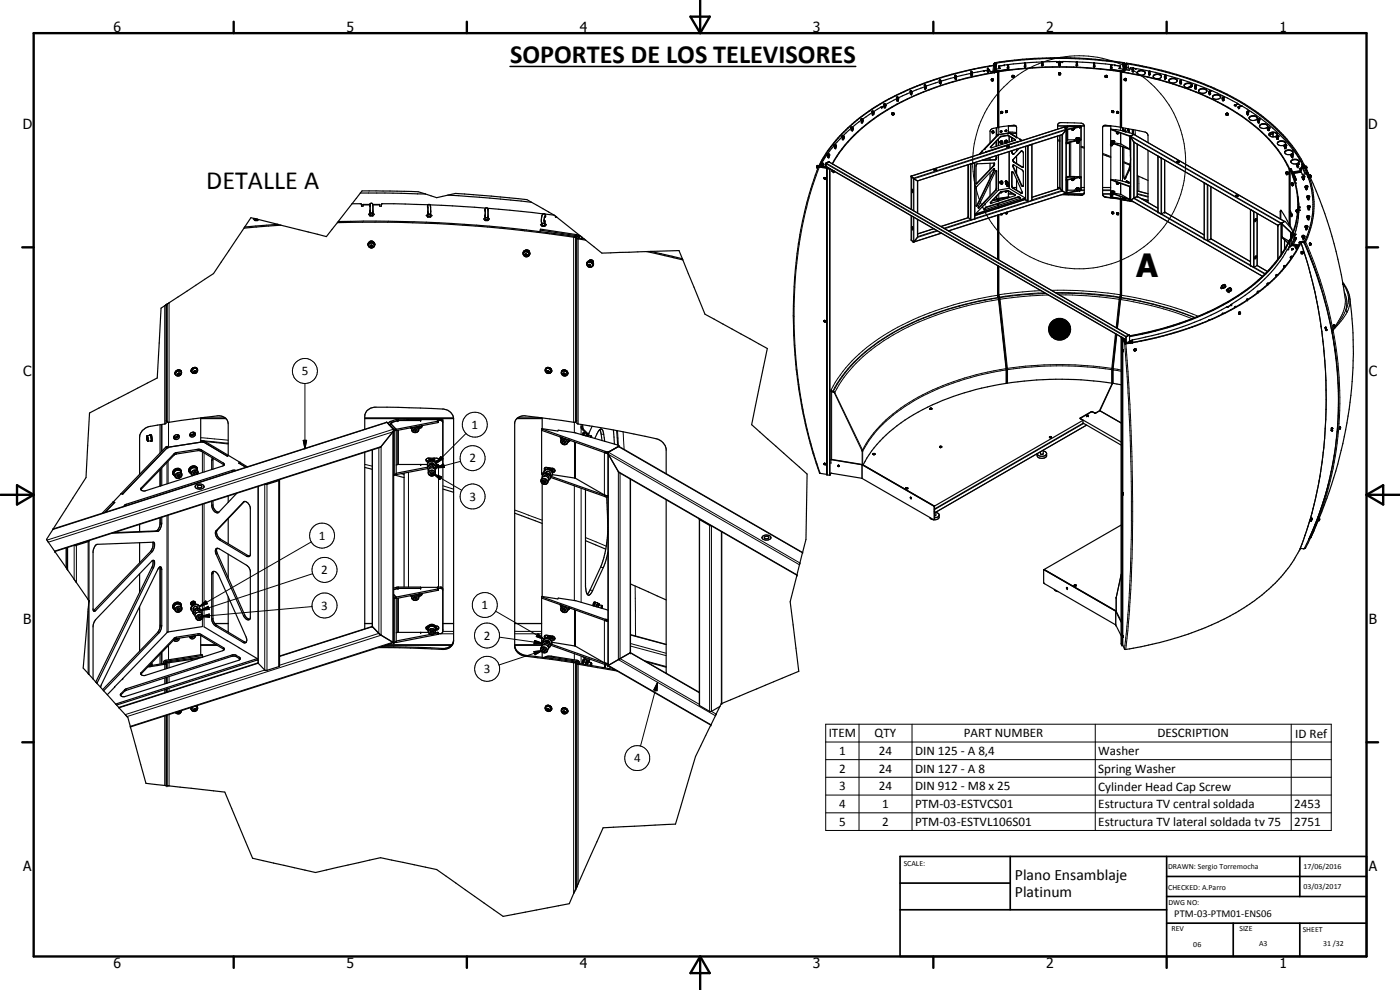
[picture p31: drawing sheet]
<svg xmlns="http://www.w3.org/2000/svg" width="420mm" height="297mm" viewBox="0 0 420 297" stroke-linecap="round" stroke-linejoin="round" font-family="sans-serif">
<defs><g id="words">
<text font-size="9.6" x="341" y="83">A</text>
<g font-size="7.9">
<text x="153.1" y="18.8">SOPORTES DE LOS TELEVISORES</text>
<text x="61.9" y="56.8">DETALLE A</text>
</g>
<g font-size="4.7">
<text x="304.6" y="263.9">Plano Ensamblaje</text>
<text x="304.6" y="269.3">Platinum</text>
</g>
<g font-size="4.2">
<text x="34" y="9.6">6</text>
<text x="104" y="9.6">5</text>
<text x="174" y="9.6">4</text>
<text x="244" y="9.6">3</text>
<text x="314" y="9.6">2</text>
<text x="384" y="9.6">1</text>
<text x="6.8" y="38.7">D</text>
<text x="410.6" y="38.7">D</text>
<text x="7" y="112.9">C</text>
<text x="410.8" y="112.9">C</text>
<text x="7" y="187.1">B</text>
<text x="410.8" y="187.1">B</text>
<text x="7" y="261.4">A</text>
<text x="410.8" y="261.4">A</text>
<text x="34" y="290.4">6</text>
<text x="104" y="290.4">5</text>
<text x="174" y="290.4">4</text>
<text x="244" y="290.4">3</text>
<text x="314" y="290.4">2</text>
<text x="384" y="290.4">1</text>
</g>
<g font-size="3.9">
<text x="90.5" y="112.6">5</text>
<text x="141.6" y="128.7">1</text>
<text x="140.9" y="138.7">2</text>
<text x="140.9" y="150.2">3</text>
<text x="95.7" y="162">1</text>
<text x="96.4" y="172.3">2</text>
<text x="96.4" y="182.9">3</text>
<text x="144.5" y="182.8">1</text>
<text x="145.2" y="191.9">2</text>
<text x="145.2" y="201.9">3</text>
<text x="248.7" y="221.2">ITEM</text>
<text x="262.5" y="221.2">QTY</text>
<text x="289.3" y="221.2">PART NUMBER</text>
<text x="347.3" y="221.2">DESCRIPTION</text>
<text x="388.7" y="221.3">ID Ref</text>
<text x="251.8" y="226.5">1</text>
<text x="263.8" y="226.6">24</text>
<text x="274.6" y="226.6">DIN 125 - A 8,4</text>
<text x="329.6" y="226.6">Washer</text>
<text x="190.3" y="228.7">4</text>
<text x="251.8" y="231.9">2</text>
<text x="263.8" y="231.9">24</text>
<text x="274.6" y="231.9">DIN 127 - A 8</text>
<text x="329.6" y="231.9">Spring Washer</text>
<text x="251.8" y="237.2">3</text>
<text x="263.8" y="237.2">24</text>
<text x="274.6" y="237.2">DIN 912 - M8 x 25</text>
<text x="329.6" y="237.2">Cylinder Head Cap Screw</text>
<text x="251.8" y="242.5">4</text>
<text x="264.7" y="242.5">1</text>
<text x="274.6" y="242.5">PTM-03-ESTVCS01</text>
<text x="329.6" y="242.6">Estructura TV central soldada</text>
<text x="388.4" y="242.5">2453</text>
<text x="251.8" y="247.8">5</text>
<text x="264.7" y="247.8">2</text>
<text x="274.6" y="247.8">PTM-03-ESTVL106S01</text>
<text x="329.6" y="247.9">Estructura TV lateral soldada tv 75</text>
<text x="388.4" y="247.8">2751</text>
</g>
<text font-size="3.1" x="352.4" y="275.2">PTM-03-PTM01-ENS06</text>
<g font-size="2.4">
<text x="271.2" y="259.7">SCALE:</text>
<text x="350.6" y="260.8">DRAWN: Sergio Torremocha</text>
<text x="391.2" y="260.6">17/06/2016</text>
<text x="350.6" y="267">CHECKED: A.Parro</text>
<text x="391.2" y="266.7">03/03/2017</text>
<text x="350.6" y="271.4">DWG NO:</text>
<text x="351.6" y="279.3">REV</text>
<text x="372" y="279.4">SIZE</text>
<text x="391" y="279.6">SHEET</text>
<text x="358.1" y="284.1">06</text>
<text x="377.9" y="283.8">A3</text>
<text x="397.1" y="283.8">31 /32</text>
</g>
</g></defs>
<g fill="none" stroke="#000" stroke-width=".3">
<path d="M298.2 19.7l-.2 1.7M298.4 19.8h.2M298.4 19.7l-.2 1.7M298.5 19l-.3 .1M298.6 20h-.1M298.7 19.6h-.2M299.2 18.9l-.3 1.9M299.8 19.9v.1M299.8 20h.1M301.3 19.6l-1.5 .4M301.4 19.6v.1M317.3 18.6h.6"/>
<path d="M318.1 18.6h.7M334.6 19.6v.1M334.7 19.6l1.5 .3M336.8 18.9l.3 1.9M337.3 20h.2M337.4 19.3h.2M337.5 19v.1M337.5 19l.3 .1M338 19.3l.3 1.7M338.5 19.2l.3 1.9M265.4 31.7l-.8 .6M265.6 31.6h.1"/>
<path d="M268.2 34.2v.2zM268.3 34l-.3 .2v.3M295.3 21.3h.1M296.4 21.1l-1 .2M297 21l-.3 .1M297.8 24l.2 .2-.2 .1zM297.8 39.4h.1M297.8 39.4v.4l.1-.1M297.8 39.4l.1 .5M297.8 39.4l.1 .2M298.1 23.9h-.4l-.1 .3M298.4 21.3l.1 .4"/>
<path d="M298.9 20.2l-.3 .1M298.9 20.7h-.3M299 21.3l-.3 .1M299 20.7l.3 .7M299.1 38.4v2.4M299.3 21.5v.1M299.4 21.6v16.7M299.5 21.3v16.7M299.6 21.4v16.7M299.7 20.2l.1 .1M299.8 38.1v2.2M299.8 21.5v16.6"/>
<path d="M300.1 20.5v.1M300.6 33.8h.2zM300.8 33.7v.1M300.9 33.7l-.3-.2-.2 .4M302 33.5l.2 .1-.1 .1zM302.3 33.4h-.3l-.2 .3M302.6 39.9h.1M302.6 39.5l2.5 .3M302.6 39.8l2.4 .2M302.7 37.8h2.1M302.7 39.8l.1 .1M302.9 39.9l2.2 .2"/>
<path d="M304 23l.2 .1zM304.1 23.2h.1M304.3 22.9l-.2-.1-.3 .3M317.4 37.8h8M317.7 22.2l.3-.2 .3 .2M317.9 22.3h.2zM318.1 22.4h-.1M319.4 38.1l-45.9 14.8v10M319.7 38.1h.2M319.8 38.3l-.2 .1M319.9 38.1h.1M320.2 38.7l-46.1 14.8v9.7"/>
<path d="M320.2 38.9h-.1M320.2 37.9l.1 .1M320.3 38h.1M320.3 38.9v3.1M320.5 38h.1M320.5 37.9v.1M320.5 38.9v3.1M321.3 37.8v.1M321.6 38.7l.2 .3 .4-.2M321.7 38.7h.5M321.7 38.6l-.1 .1M322 38.5l.3 .3"/>
<path d="M322.2 38.7v.1M322.4 38.6v.1M324 38v.1M324.1 37.8v.1M324.2 37.9v.1M331.2 37.8h2.1M331.7 22.9l.2-.1 .3 .3M331.8 23l.3 .1-.3 .1zM333.7 33.4l.3-.1 .2 .4M333.7 33.6h.3zM333.8 33.7h.1M335.1 39.8l.4-.1 .1 .3"/>
<path d="M335.1 33.7l.3-.2 .2 .4M335.2 39.7l.3 .1v.3l-.4-.1zM335.2 33.8h.3zM335.9 20.5v.1M336.2 21.5v16.6M336.2 38.1v1M336.3 39.9v3.3M336.3 20.2l-.1 .1M336.4 21.4v16.7M336.4 39.9v3.3M336.5 21.3v16.7M336.6 21.6v16.7"/>
<path d="M336.7 21.5v.1M336.9 38.5h.1M336.9 38.6v.6M336.9 38.7h.2M337 20.7l-.3 .7M337.1 21.1h.3M337.3 20.4h.2M337.4 39.2h.1M337.4 23.9l.4-.1 .1 .2M337.5 24l.2 .1zM337.6 23.9h.1M337.8 20.9l-.3 .8"/>
<path d="M338.7 39.2h.2M339.3 20.4l.6 .1M340.1 38.9l.1 1.4 45.3 26.2M340.2 20.5l.5 .1M340.6 39l.2 1.6M340.7 20.6v.1M340.8 20.6v.1M357.4 25.8v.4M357.5 25.8v.4M367.9 34.3l.2 .2zM368 34.1l.2 .1v.3M371.4 31.1l1 .8"/>
<path d="M382 40h.1M245.2 50.1h.1M245.4 49.7l-.2 .4M245.4 49.7h.1M245.8 50h.1M245.9 50.1a120 120 0 0 0-7.6 41.9 141.6 141.6 0 0 0 7.3 48.6l.6 1.4M246.5 49.3l-.3 .8M247 50v.1M247.3 53.4l.4 .2M247.4 53.6h.2zM247.8 49.1h.1M247.9 48.9v.1"/>
<path d="M247.9 49.1l90.1 52.1M247.9 49.9l1.1 .6M248 49l90.1 52M248.1 50.3v.1M248.1 50.2h.1M248.2 50.6v91.9M248.4 50.5h.1M248.7 48.5h.1M248.7 50.4l-.3 .1M248.7 48.6l90 51.9M249 50.7v91.9M249.1 50.7v91.8"/>
<path d="M249.2 50.6l87.5 50.6M250.2 51.3v.3M250.3 51.4h.1M250.4 51.4h-.1M290.6 49.4v15.9l-8.2 2.7M291.2 49.2v16.7l-8 2.6M291.4 49.2v16.8M292.5 48.9v16.8M293.1 55l.1 .1M295.8 45.6v.1M295.9 45.5v.1M297.3 44.1v.1"/>
<path d="M298.1 49.8h.1M298.2 51.2l.2 .1M298.6 47.9l.1 .1M298.7 57.1h.2M299 47.2h.1M299 51.4h.1M299 56.4h.1M299.1 58.9v1M299.3 59.8v.1M299.4 59.9h.1M299.4 59.9v.5M299.5 40.4h.1"/>
<path d="M299.5 59.6v.7M299.6 40.4h.1M299.6 41.8v1.9M299.6 46.5v10.6M299.6 59.7v.6M299.7 40.4h.1M299.7 40.3v.1M299.7 41.7v2M299.7 46.5v10.5M299.8 58.3v1.2M299.8 59.8v.4M300.3 40.9v.2"/>
<path d="M300.3 57.6v.1M300.4 54.9l.3-.2 .2 .3-.3 .2zM300.4 40.9v.1M300.4 57.5v.1M300.6 42.7l-.1 .5 .3-.1 .1-.3M300.8 42.7h.1M300.8 42.7h-.3l-.2 .4M300.8 42.7l.1 .1M300.9 54.8a.34 .34 0 0 0-.4-.1 .34 .34 0 0 0-.2 .4M301.9 54.4l.1 .2M302 54.5v.1M302.3 42.8v-.2a.25 .25 0 0 0-.3-.1 .25 .25 0 0 0 0 .4"/>
<path d="M302.4 40.6v.1M302.4 57.2v.1M302.4 42.5h-.4l-.2 .3M302.6 58.2h1.4M302.7 40.6v.2M302.7 57.2v.2M302.8 55.8l-.3 .2-.3-.2 .3-.3 .3 .1v.9M302.8 40.8v1.9M302.8 45.5v10h-.4l-.2 .3M302.9 40.9v1.7M302.9 45.5v11.1M303.7 55.8l-.1 .1"/>
<path d="M303.7 51.7l-.1 .1M303.7 45.6h-.1M303.7 41.5l-.1 .1M303.9 56.3h1.2M304.1 56.4l-.1 .1M304.1 50h-.1M304.1 47.8l-.1 .1M304.4 48.6l-.1 .1M304.7 41.8v.2M304.7 58.4v.1M305 57h.1M305.5 42.5v.1"/>
<path d="M305.5 59.1v.1M305.8 59.1v.1M306.1 59.3v.1M306.5 57.9l-.1 .1M306.6 45.3h-.1M306.6 55.5h-.1M306.9 50.1l-.1 .1M307.8 43.9v15.9l-15.2 4.9M308.4 43.7v16.8l-15.8 5M308.6 43.7v16.8M309.7 43.4v16.7M317.4 56.3h.7"/>
<path d="M317.4 41.9l.7 .2M318.1 40.6v16l-8.4 2.6M318.7 40.4v16.7l-9 2.9M319.5 58.2h5.8M320.2 53.8l-.2 .1M320.2 53l.1 .1M320.2 54h-.1M320.2 57.9l-.1 .1M320.2 42.8h-.1M320.3 53.1h.1M320.3 54v3.1M320.5 53.1h.1"/>
<path d="M320.5 53v.1M320.5 54v3.1M320.7 42.8h.3M321.3 42.6v10.4M321.7 53.7l-.1 .2M322 53.6l.3 .3-.5-.1a.24 .24 0 0 0 .1 .3 .24 .24 0 0 0 .3-.3M322.4 53.7v.1M323.1 41.6v.1M323.1 42.6l.3 .4 .4-.3M323.2 56.8h.5l.1 .2M323.4 42.5l-.3 .1M323.4 41.6h.1"/>
<path d="M323.4 41.5v.1M323.5 42.5l.3 .2M323.5 42.5l-.3 .1M323.8 41.6v.1M323.8 56.8v.1M324 57.2h1.4M324 42v.1M324 53.1v.2M324 57.1v.1M324.1 41.5h.1M324.1 42.1v10.9M324.1 56.6h.1"/>
<path d="M324.2 53v.1M324.4 58.5v.1M324.4 57h1M324.4 56.3h1M324.4 43.9l1 .3M330.9 57h2.4M330.9 57.2h2.4M330.9 58.2h2.5M330.9 56.3h2.4M330.9 46l2.5 1M331.9 59.1v.1M333.3 43.3l.3-.1 .3 .4"/>
<path d="M333.3 58.4l.4 .1M333.3 58.4l-.1 .1M333.4 58.4l-.1 .3 .3 .2 .2-.1-.1-.3M333.4 58.4l.3 .1M333.7 58.5l.1 .1M333.8 57.6h.1M334.1 42.4h-.1M334.1 57.5l-.1 .1M334.2 59.2v.1M334.3 42.5v.2M334.3 57.7v.1M335.3 54.8l-.2 .1"/>
<path d="M335.4 54.7l.2 .2-.1 .3h-.3l-.1-.3M335.4 54.8l-.3 .1M335.4 54.8l.1 .1M335.6 54.9v.2M336.2 59.8v29l-.3 1M336.2 43.9v10.3M336.2 59v.5M336.3 55v3.3M336.4 59.7l-.2 29.6M336.4 55v3.3M336.5 59.6v29.4M336.6 59.9l-.1 29.4"/>
<path d="M336.7 59.8v.1M336.9 44.1v10.3M336.9 59.2v.7M337.3 48.5l1.9 .8M337.4 59.6h.1M337.7 53.3h.2M338.6 51.2h.3M339 40.9v3.8M339 56v3.8M339 40.8v.1M339 44.7v.1M339 55.9v.1"/>
<path d="M339 59.8v.1M339.3 47.6h.1M339.3 40.9l45.3 26.1v9.2M340.4 42.7v16.7l7.1 4.1M341.3 43.2v15.7l6.2 3.6M341.3 58.3l3.2 .8M341.3 57.3l3.2 .9M341.3 58.1l3.2 .8M341.7 52.9l.1 4.5M342.5 59.6l2 .5M347.5 46.9v16.7M348.4 47.4v16.8"/>
<path d="M348.6 47.5v16.7l12.8 7.3M349.5 48v15.6l11.9 6.9M361.4 54.9v16.8M362.3 55.4v16.8M362.5 55.5v16.7l12.8 7.3M363.4 56v15.7l11.9 6.8M381 40v.5M381.1 40v.5M382 40v1.1M385.9 51.8l.1 .3zM386 52.1h.1M386 51.6l.1 .6"/>
<path d="M386.9 50.7v16.6M387 50.7v12.7M387.1 50.9l.1 13M387.2 50.7v.1M387.4 50.8v.3M387.6 55.1v.3zM387.6 55.1v.1M387.7 54.9l.1 .6M388.1 51.9h.1M388.2 52.2h.1M388.4 53.5h.1M388.5 54l.4 1"/>
<path d="M389.1 53.9h.1M389.9 51.4l.1 .2M390 50.5v.1M390.3 51.2l-2.4 .4M390.4 50.5l.1 .2M390.4 50.9l.1 .2M390.6 51.7l-2.4 .3M390.8 49.4l.1 .4M390.9 50v.2M391.1 50.4l.9 1.8M391.3 50l.1 .1M391.3 50h.1"/>
<path d="M391.4 50v.2M391.5 49.7l.7 1.3M391.8 50.3l1.2 2.4M391.9 49.9h.1M391.9 49.9l.2 .4M392.1 52.2l.4 .9M392.1 50.3v.1M393.2 52.5l.2 .5M393.4 53h.1M109 61.5h2M110.6 73.6a.91 .91 0 0 1 .9-.7 .91 .91 0 0 1 .8 .7M111.9 61.5h2"/>
<path d="M157.1 75.9a.91 .91 0 0 1 1.1-.3 .91 .91 0 0 1 .5 1M157.6 76.2l.6 .2a.39 .39 0 0 1-.5 .4 .39 .39 0 0 1-.1-.6zM166.8 64.9v.2M172.2 71.2v55.5M172.8 71v55.5M172.9 70.7v55.5M173.5 71.7v55.5M173.8 71.1v.3M173.9 70.6l-.1 .3M176.2 79a.89 .89 0 0 1 1.1-.2 .89 .89 0 0 1 .5 1M273.5 64.8v7.3M274.1 65.1v7.5"/>
<path d="M274.3 63.3v-9.7l45.6-14.6v19l-35.3 11.3M274.3 65.2v7.4l8.2-2.7M275.3 63.9v-9.6l43.6-14v17l-35.4 11.3M275.3 65.8v5.4l6.1-1.9M280.2 68.6l-4.8 1.6M281.1 69.2l-5.7 1.8M290.5 65.1l.1 .1M293.2 61.6h.1M293.7 62.4h.1M295.4 62.6v.1M295.8 62.2v.2M295.9 62.1v.2"/>
<path d="M297.3 60.7v.1M298.1 60.1v.1M299.4 79.7v9l.1 .7M299.4 61.1v.6M299.4 62.2v.3M299.4 64.6v13.2M299.5 61.1v.5M299.5 62.1v.3M299.5 64.5v13.4M299.5 79.8v9.2M299.6 79.8l.2 9.5M299.6 61.1v.5"/>
<path d="M299.6 62.1v.3M299.6 64.5v13.4M299.8 61v.6M299.8 62.1v.3M299.8 64.4v13.6M299.8 79.9v8.9l.3 1M300.4 64.3h.1M300.8 64.1v.1M300.8 64.2h-.2M302 63.8l-.2 .3M302.1 63.9l.1 .1-.1 .1zM302.1 63.7l.2 .1"/>
<path d="M333.7 63.8h.3l.2 .3M333.8 63.9l.2 .2zM334 64h.1M335.1 64.1l.3-.2 .2 .4M335.2 64.1l.3 .2zM335.5 64.3h-.1M375.3 62.9v16.8M376.2 63.5v16.7M376.4 63.5v16.7l3.3 1.9M377.3 64v15.7l3 1.7M383.5 77.7v-10.1l-43.3-25v16.9l39.3 22.7M384.2 63.5h.2"/>
<path d="M384.4 76.5v-9.4l-45.1-26.1v19l39.6 22.9M384.7 67.1v.2M384.7 71.1v.1M384.8 67.3v3.9M385.5 71.9v2.9M387 63.8h.1M387 72.3l.1 1.7-.4 .9M387 63.7l.1 .1M387 63.8v3.6M387.1 63.9v3.7M387.1 63.4h.1M387.2 72.2v1.8"/>
<path d="M387.3 72.1h.1M387.4 64.4v.2zM387.4 69.8v1.6M387.4 70.4h.1M387.4 70.4v.8M387.4 69.8l.2 .7M387.4 70.7l.1 .2M387.4 64.6h.1M387.5 64.5l-.1 .1M387.5 70.3v.6M387.5 70.5l.1 .2M387.5 73.7l2 .3"/>
<path d="M387.5 64.2l.1 .1M387.6 70.9h.1M387.6 64.3v.5M387.6 64.3h.1M387.6 72.1v1.5M387.6 70.6v.3M387.6 68.7h.1M387.9 73.2v.1M388 73.5v.2M388.2 73.2l1.7 .3M388.3 71.8h.2M388.4 71.4h.1"/>
<path d="M388.7 70.3v.1M388.9 70.4l-.4 1M389 71.3v.1M389.1 63v.5M389.5 73.6v.2M389.5 74.1h.1M389.8 62.1v.1M389.9 62.1v.1M390.1 62.2v1M390.1 72.6l-.1 .1M390.2 72.7v.2M390.4 72.9a144.3 144.3 0 0 1 2.9 82.4l-3.1 9.4"/>
<path d="M390.5 72.6l-.1 .1M390.9 75.5v.5M391 75.6v.3M391 75.6h.1M391 75.9h.1M391.1 75.6v.3M391.4 72.7l-.1 .1M391.4 72.7l2.8 6.6 2.2 6.8M391.5 72.8l-.1 .1M391.8 72.6a120.7 120.7 0 0 1 8.2 26.2M393.3 73v.5M393.4 73.1l.1 .3z"/>
<path d="M49.4 91.7v35.5M50 91.4v34.8M50.1 91.3v35.2M50.7 90.8v35.9M247.3 96.3l.4 .1M247.4 96.4v.1M247.4 96.4h.1M247.4 96.5h.1M247.5 96.4v.1M247.7 96.4h.1M299.5 88.6a90.9 90.9 0 0 0-35.7 13 41.8 41.8 0 0 0-14.3 15.3M299.5 89.4h.2"/>
<path d="M299.5 89.4l.2 .1M299.5 89.4a84.8 84.8 0 0 0-37.2 14.3 40.4 40.4 0 0 0-12.2 13.7M299.6 89.5l.1 .4M299.7 89.3a88.2 88.2 0 0 0-36.3 13.4 40.1 40.1 0 0 0-13.4 14.7M299.7 89.9l2.2 20.7M299.7 89.9a86.2 86.2 0 0 0-37.1 14.2 40.3 40.3 0 0 0-12.1 13.7M299.8 89.3l.1 .2M299.8 89.8h.1M299.8 89.8l-.1 .1M299.9 89.4v.4M299.9 89.8h.2M299.9 89.8l2.3 20.7"/>
<path d="M300.1 89.8l2.2 20.7M312.4 87.2l-12.8 1.2M313.5 87.9l-3.9 .2a50.7 50.7 0 0 0-9.8 1.2M313.8 88.1a83.3 83.3 0 0 0-13.9 1.3M314.7 88.5l-5.6 .3-9 1M315.2 99.1v.1M315.3 98.5l-.1 .4M315.3 99.5l.1 .1M315.4 99.9l.1 .1M315.5 97.8l-.2 .4M315.5 87.1a124.3 124.3 0 0 1 20.9 1.3M315.7 97.5l-.1 .1"/>
<path d="M315.8 96.8l.1 .2M315.8 96.8h.3zM315.9 97.1l-.1 .2M316.2 96.8l-.2 .2M316.5 96.6l-.1 .1M316.7 87.8a92.1 92.1 0 0 1 19.5 1.5M316.9 96.4l-.1 .1M317 88a108.4 108.4 0 0 1 19.1 1.4M317.2 96.3l-.1 .1M317.3 96.3h.2M317.3 97.8v.1M317.7 96.2h.1"/>
<path d="M317.9 88.5l8.1 .2 9.9 1.1M318.1 96.2h.2M318.5 96.2l.6 .2M318.7 97.8v.1M319.3 96.5l.1 .1M319.7 96.7l.3 .3M319.9 96.8h.3M319.9 96.8h.1M320.2 97.2l.2 .3M320.2 96.8l-.1 .2M320.2 96.8v.1M320.5 97.8l.1 .1"/>
<path d="M320.7 99.6l-.2 .3M320.7 98.2v.1M320.7 98.9v.4M320.7 98.6v.1M335.9 89.8h.1M335.9 89.8l-.9 8.5M336.1 89.8l-1 8.6M336.1 89.8h-.1M336.1 89.4l.1 .1M336.2 89.8h.1M336.2 89.8l.1 .1M336.2 89.3l-.1 .5"/>
<path d="M336.3 89.9l-.9 8.7M336.3 89.9a97.4 97.4 0 0 1 21.5 5.7M336.4 89.4a97.4 97.4 0 0 1 22.1 5.9M336.4 89.4l-.1 .1M336.5 88.6h.1a106.5 106.5 0 0 1 23 6.3M336.5 88.5v.1M336.5 89.3l-.2 .6M336.5 89.3h-.2M336.5 89.3a105.1 105.1 0 0 1 22.1 5.9M369.5 91.4v.1M369.6 91.5l-1.1 .7M372.1 93.9h.2l-.2 .2z"/>
<path d="M372.1 93.7l-.2 .2 .2 .3M372.2 94.1h.1M399.7 99.2l1.2 7.8M400 98.8l-.3 .1M400 98.8v.1M400 98.8h.1M400 98.9l.1 .1M400 98.9l-.3 .3M400.1 99.1l-.4 .1M400.1 99.1a103.1 103.1 0 0 1-6.5 61.7M400.1 99v.1M400.3 97.5h.1"/>
<path d="M400.3 97.5v.5M400.3 98h.1M400.5 97.8h.1M400.5 97.7v.1zM403 85.1l.1 .1M403 85.1h.1M403 85.4l.6 .2M403 85.1l.4 .2M403.1 85.2v.2M403.2 85.4a7.1 7.1 0 0 1 .6 7.8M403.4 87.5l.3 .8a7.2 7.2 0 0 1 .3 4.2l-.2 .7M403.7 89.4a11.9 11.9 0 0 1-3.2 8.7l-.5 .7"/>
<path d="M403.8 93.2a24.1 24.1 0 0 1-3.8 5.7M403.8 93.2l.5 .5M404.3 93.7l-1.3 2-2.9 3.4M405.1 89.4a7.1 7.1 0 0 1-.8 4.3M53.3 112.2l.5-.3 .3 .3-.5 .4h-.2zM54.4 111.7a.91 .91 0 0 0-1.1-.3 .91 .91 0 0 0-.5 1M59.2 110.9a.91 .91 0 0 0-1.1-.2 .91 .91 0 0 0-.5 .9M91.5 115.1v19.6M163.7 110.9a.89 .89 0 0 1 1.1-.2 .89 .89 0 0 1 .5 .9M164.2 111.2h.3l.4 .4a.44 .44 0 0 1-.6 .3 .44 .44 0 0 1-.3-.6zM168.6 111.7a.88 .88 0 0 1 1-.3 .88 .88 0 0 1 .5 1M249.4 117.5h.2"/>
<path d="M249.4 117.5h.1M249.5 116.9l-.1 21.9M249.5 117l.5 .4M249.5 116.9v.2M249.5 117.1l.1 .4M249.5 117.1h.1M249.6 117.5v20.4M249.6 117.5l.3 .1M249.9 117.5v.1M249.9 117.6h.2M249.9 117.5h.1M250 117.4h.1"/>
<path d="M250 117.4l-.1 .1M250.1 117.4l.4 .4M250.1 117.6l.3 .3M250.1 117.4v.2M250.4 117.9l8.2 17.3M250.5 117.8h.1M250.5 117.8l8.4 17.2M250.5 117.8l-.1 .1M301.9 110.6h.1M301.9 110.6l.1 4.4M301.9 110.6a72.2 72.2 0 0 0-33.9 13.6 33.6 33.6 0 0 0-9.1 10.8M302 111h.1"/>
<path d="M302 111a72.7 72.7 0 0 0-34 13.5 34.2 34.2 0 0 0-9.1 10.9M302 110.6h.1M302 110.9v.1M302.2 110.5h.1M302.2 110.5v.4M302.2 110.9v4.1M302.2 110.9a108.2 108.2 0 0 1 31.4 0M302.3 110.5l.1 4.5M302.3 110.5a107.5 107.5 0 0 1 31.4 0M315.6 100.2l.2 .4M315.9 100.8l-.1 .2h.3M316 100.8l.3 .2"/>
<path d="M316.6 101.2l.1 .1M316.9 101.4l.6 .2M317.7 101.6h.2M318.2 101.6h.1M318.7 101.5l-.2 .1M318.9 101.4l-.1 .1M319.2 101.3h.1M319.6 101.1h-.1M319.9 101h.1M320 100.8l-.2 .2M320.2 100.5l-.1 .2M320.2 100.9l-.1-.1 .1 .2h-.3"/>
<path d="M320.4 100.2v.1M333.6 110.9h.2M333.6 110.9v4.1M333.7 110.5l-.1 .4M333.7 110.5h.1M333.8 110.5v4.5M333.8 110.9h.1M334 110.9v.1M334 110.6h.1M334 111h.1M334 111v4M334 111l2.5 .4"/>
<path d="M334.1 110.6l-.1 .4M334.1 110.6l2.4 .4M334.8 100.1l-1.1 10.4M334.9 100.2l-1.1 10.3M335.2 100.4l-1.1 10.2M336.5 101.3v91.8M336.7 101.6v91.9M336.8 101.3l1.1 .6M336.9 101.7v91.9M336.9 105.1v.2M337 105v.3M337 101.7v.1"/>
<path d="M337 105.3v.1M337.2 101.8v.2M337.3 101.8h.2M337.5 103l1.2 18.2a709.6 709.6 0 0 1 .8 37.9l-.6 20.2-1.4 15.4M337.7 102.7h.2M337.8 102.4h-.2M337.9 103v.1M337.9 103.2l.6 8.3a547.4 547.4 0 0 1 0 77.7l-.6 5.7M338.8 100.5l.1 .1M339.1 102.5l-.8 .5M339.3 102.6v.1M339.3 102.7h.5"/>
<path d="M339.4 102.5h.1M339.4 102.5h.3M339.4 102.5l.2 .1M339.7 102.5l-.1 .1M339.8 102.2l-1.9 .7M339.8 102v.2M339.8 102.6v.1M340.7 104.9l.1 .3zM340.9 104.8h-.3l-.1 .4M44.1 130.9l.3 .7v.7l-.4-.9zM44.1 130.9h.1M44.2 130.7l.3 .6-.1 1.1"/>
<path d="M48.5 127.4v8M49.7 134.2l.4 .2M50.1 134.4h.1M50.1 138.7v6.5M50.3 133.9l.1 .3M50.4 134.2h.1M50.4 138.4v6.7M50.6 126.7v7.2M52.3 136.1v.4M52.9 135.8v.4M59.4 134.8v.4M60.2 132.4h.1"/>
<path d="M60.2 131.3l8.3 .8M60.2 132.2l7.9 .8M60.4 125.3h7.2M60.4 135v.4M60.6 132.3l.1 .3M60.7 135.6v6.2M61.2 132.7l.4-.2 6.9 .7M61.2 135.9v5.7M63.9 138l-.4 .2M67 138.9v.5M91 132.1h1l-.5 2.6zM109.5 125.3h26.6"/>
<path d="M109.5 139.3l2.2 .6M111.8 135v53l-27.9 9M113.7 134.4v55.6l-29.8 9.6M116.2 126.7l-100.3 32.2M117.3 126.4l.3 .3M117.4 127.3l-.6 .1M117.6 126.7h.1M118.1 128.8l-104 33.3M118.8 128.7l-.6 .2M118.9 129.1l-.6 .2M118.9 125.9l.3 .3M119.2 126.2h.1"/>
<path d="M119.2 129.2v10.2M119.6 126.2h.1M119.6 125.8v.4M119.6 129.1v10.3M122.6 125.6v.2M123.9 128.4a.87 .87 0 0 1 1.2-.1 .87 .87 0 0 1 .1 1.3 .87 .87 0 0 1-1.2 0 .87 .87 0 0 1-.1-1.2zM123.9 128.2l-.4 .7M124.9 128.1l.6 .3 .2 .5M125.9 128.1v.4M128.6 138.3v.3M129.6 137.9v.3M130.9 138.3v.4"/>
<path d="M131.4 126.4v.4M131.4 139.6v.4M131.6 125.6v.2M131.6 137.8v.2M131.6 139.7v36.4M132.2 125.8v.4M132.3 136.9l.7 .8-2.2 1.4zM138.2 138.4l-7.4 2M139.9 130l-9.1 9.1M155.4 125.3h7.2M168.3 132.1a1.09 1.09 0 0 1 1.4-.4 1.09 1.09 0 0 1 .6 1.3M168.5 132.1a.92 .92 0 0 1 1.3-.1 .92 .92 0 0 1 .1 1.3 .99 .99 0 0 1-1.1-.2 .99 .99 0 0 1-.3-1z"/>
<path d="M172.4 126.7v3.1M172.4 132.6v10.8M172.7 132.7v10.8M174.4 127.9l.5 .1M174.4 128.3v2M174.5 128.7h.5M176.2 130.1l.3 .1M180.4 130.2l.8 .1M181.4 135.8v12.7M181.6 135.4v.4M182.6 135.7l57.5 33.2M185.3 129.2l.3 4.4"/>
<path d="M185.6 134l55.2 31.9M187 129.6l.3 5.3M247.3 139.1l.4 .2M247.4 139.3l.2 .1zM249.5 137.8v.1M258.6 135.2l.1 4.2M258.7 139.4v4.2M258.8 139.4h-.1M258.9 135v4.5M258.9 135l-.3 .2M258.9 135.4l-.2 .1M324.2 125.4v.2"/>
<path d="M325 126.9h.1M325.2 127l-44.8 25.9M326.1 127.6l-45.7 26.3M327.5 123.5v.1M327.9 123.5v.1M402.1 128.5h.1M402.2 128.1l-.1 .4M402.2 128.1h.1M402.3 128.3h.1M402.3 128.2v.1M37.5 151.6v.2M37.9 151.3v.4"/>
<path d="M42.3 146.5v.4M46.9 159.3l.4 .1M48.1 156.8l.4 .2M50.1 154.7v35M50.4 154.6v35M52.9 142.3a.85 .85 0 0 1 1.1-.5 .85 .85 0 0 1 .5 1 .85 .85 0 0 1-1 .7 .69 .69 0 0 1-.7-.4 .69 .69 0 0 1 .1-.8zM54.6 142.2a1.14 1.14 0 0 0-1.4-.3 1.14 1.14 0 0 0-.6 1.2M59.2 142.3a.84 .84 0 0 0-.5-1.2 .84 .84 0 0 0-1.1 .6l-.1 .4 .4 .6M59.4 141.4a1.11 1.11 0 0 0-1.4-.3 1.11 1.11 0 0 0-.6 1.2M60.7 151.3v33.2M61.2 151.2v36.9M63.9 151.5l-.4 .2"/>
<path d="M65.2 159l-.4 .3M69.7 141.1v.4M73.4 150.5l-.3 .1M77.5 146v53l-41.8 13.4M79.4 145.3v55.7l-41.8 13.4M80.1 145.3v55.8M83.6 144.2v55.8M118.9 142.2l-.6 .2M120.4 142.1l.9 .3M122.6 141.7v34.4M128.5 141.9a1.1 1.1 0 0 1 1.1-.9 1.1 1.1 0 0 1 1.1 .9M128.8 141.6a.89 .89 0 0 1 1.3-.3 .89 .89 0 0 1 .1 1.3 .91 .91 0 0 1-1.1 .1 .91 .91 0 0 1-.3-1.1z"/>
<path d="M130.1 142.2l2.4 .8-.5 .9zM130.1 142.2l8.5 4.9M130.8 140.4l2.3-1.1 .3 1zM132.9 145.8l3.2 1M154.5 153l8.2 3.1M162.4 143.9a1.14 1.14 0 0 1 1.3-.3 1.14 1.14 0 0 1 .7 1.3M162.6 143.8a.89 .89 0 0 1 1.4 .1 .89 .89 0 0 1-.3 1.3 .93 .93 0 0 1-1-.2 .93 .93 0 0 1-.1-1.2zM165 140.8v.1M166 141.4l-.1 .3M172.4 145.8v34.4M174.4 146.5v34.2M181.6 148.6v.4"/>
<path d="M182.4 158.4h.1M186.1 142v55.6l23.8 13.7M189.1 143.7v52.2l20.8 12M210 155.9v55.8M213 157.6v55.8M213.5 157.8v55.6l1.4 .8M216.5 159.5v51.6M280.4 155.7h.1M280.4 151.8l-.1 .1M280.4 152h.1M336.9 148h.1M336.9 148v.1"/>
<path d="M336.9 148.1h.1M337 147.9v.3M337 148.2h.1M394.3 159.4l-.7 1.4M395.8 156h.1M395.9 155.5l-.1 .5M395.9 155.6h.1M396 155.7h.1M396 155.7l-.1 .1M398.7 144.9l-1.7 6.1-3.8 9.9M14.5 162.7l103.4-33.1v63.1l-78.8 25.2M16.4 165.4l98-31.4v56.6l-76.3 24.4"/>
<path d="M20.3 164.3v6.7M22.3 163.7v10.1M22.9 163.6v11.2M26.4 162.5v17.4M45.2 165.5l.4 .1M45.5 170.3l.5 .1M48.1 170.7l.4 .2M63.9 172.1l-.4 .2M65.2 166l-.4 .2M66.2 161.8l-.4 .2M74.4 166.7l-.4 .2M93.4 162.6l-33.6 19.4"/>
<path d="M93.8 172.1l-33.5 11M118.8 179l-.6 .2M118.9 179.5l-.6 .2M118.9 176.2l.3 .4M119.2 176.6h.1M119.2 179.5v10.3M119.6 176.5h.1M119.6 176.1v.4M119.6 179.5v10.2M123.8 178.9a.88 .88 0 0 1 1.3-.3 .88 .88 0 0 1 .1 1.3 .97 .97 0 0 1-1.6-.6zM123.9 178.6l-.4 .6M124.9 178.4l.6 .3 .2 .5"/>
<path d="M125.9 178.5v.3M131.4 176.7v.4M132.2 176.1v.4M175.7 161.3l6.2 2.6M177.1 177l.8 .2M180.2 170.2l.8 .1M190.6 175.8l.1 15M239.2 172.5l-53.6-31v56.4l29.1 16.9M239.9 169.5l-57.3-33.2v63.3l30.8 17.9M313.3 170.9h.1M335 179.2h.1M335 179.2v4.3"/>
<path d="M336.5 172.3l-1.5 6.9M392.9 161.6l-.1 .1M393.2 160.9h.1M393.2 160.9l.3 .1M393.2 160.9v.1M393.2 160.9h.3M393.5 161h.1M393.5 161l-.2 .4M393.5 161l-.4 .1M393.6 160.8h.1M393.6 160.8l-.1 .2M26.4 183.3v18.8"/>
<path d="M28.3 183l.4 .2M45 199.8l.1 .2M47.3 189.8l.4 .1M48.1 187.6l.4 .1M48.5 195.8v3.4M49.2 198.8v.3M49.3 199.1h.1M49.4 199.3v1.5M50 198.4v2.2M50.1 198.6v2M50.6 193.7v4.3M50.7 198.8v1.6"/>
<path d="M52.3 191.5v.4M52.9 182.4a.85 .85 0 0 1 1.5 0 .85 .85 0 0 1-.9 1.2 .71 .71 0 0 1-.8-.3 .71 .71 0 0 1 .2-.9zM52.9 191.2v.4M54.6 182.3a1.14 1.14 0 0 0-1.4-.3 1.14 1.14 0 0 0-.6 1.2M57.8 180.8l.3 .6M59.2 184.8a.86 .86 0 0 1 1-.4 .86 .86 0 0 1 .6 .8 .91 .91 0 0 1-.9 .9 .91 .91 0 0 1-.9-.9zM59.4 190.2v.4M59.8 182l2-1.7 .5 .8zM60.2 193.4h4.6M60.3 183.1l2.2-1.2 .3 .9zM60.4 185l2.4-.8 .1 1zM60.4 190.4v.4"/>
<path d="M60.7 185.6v2.4M60.9 184.7a1.13 1.13 0 0 0-1.4-.3 1.13 1.13 0 0 0-.6 1.3M63.9 185.6l-.4 .2M64.5 187.1h4M65.1 187.6l-.4 .2M67 194.3v.4M68.1 189.4h.4M69.7 196.5v.4M70.9 196.6v.4M71.8 197.2v.4M73.3 192.5l-.4 .2M73.4 184.5l-.3 .2"/>
<path d="M93.7 182l-33.3 3M109.5 187.1h2.2M116.4 193.4h19.3M118.9 192.5l-.6 .2M128.5 189.5a1.09 1.09 0 0 1 1.1-.9 1.09 1.09 0 0 1 1.1 .9M128.8 189.1a.88 .88 0 0 1 1.2-.3 .88 .88 0 0 1 .2 1.3 .89 .89 0 0 1-1.1 .1 .89 .89 0 0 1-.3-1.1zM130.9 188.7v.3M131.4 189.9v.4M131.6 190.2h4.5M131.6 188.1v.2M132.8 194.6v.3M132.9 189.4h3.2"/>
<path d="M132.9 187.1h3.2M148.7 183.4l14.7 8.5M149.9 191.2l12.9 1.8M154.5 189.4h8M154.5 190.2h8M154.5 193.4h8.2M154.5 187.1h8M157.8 196.6v.3M160.2 195.5l2.6-.3-2.2 1.3zM160.4 192.2l2.4 .8-2.5 .2zM161.4 190.2l2 1.7-2.5-.9zM162.3 194.5a1.11 1.11 0 0 1 1.3-.3 1.11 1.11 0 0 1 .6 1.2"/>
<path d="M162.4 194.6a.9 .9 0 0 1 1.3-.2 .9 .9 0 0 1 .1 1.3 .98 .98 0 0 1-1.1-.1 .98 .98 0 0 1-.3-1zM162.8 195.2l-13 4.3M164.2 191.4v.1M165 191.1l-.1 .5v-.2M165.5 196.9l-.1 .2M166 191.7l-.1 .4M168.3 182.4a1.1 1.1 0 0 1 1.4-.3 1.1 1.1 0 0 1 .6 1.2M168.6 182.3a.93 .93 0 0 1 1.3 .1 .93 .93 0 0 1 0 1.2 .95 .95 0 0 1-1.2-.1 .95 .95 0 0 1-.1-1.2zM172.2 198.8v69.3M172.4 196.1v1.9M172.4 182.9v10.9M172.7 183v10.9"/>
<path d="M172.8 198.6v68.1M172.9 198.4v68M173.5 199.3v65.9M173.8 198.8v.3M174.4 196.8v2.4M176.2 198.2h.3M181.4 186.1v12.8M181.6 185.8v.4M181.6 199v.4M189.2 193.8l10.7 2.9M189.2 193.1l10.7 2.9M189.2 190.5l10.7 2.9"/>
<path d="M193.3 198.2l6.6 1.8M334.9 183.4l-.1 4.1M335 183.4h-.2M336.9 190.8v.2M337 190.7v.3M337 191v.1M337 191.1h.1M28.9 204.8l.3 .1M36.2 208.2v.4M37.5 206.9v.4M37.9 206.7v.4M42.3 201.8v.4"/>
<path d="M49.4 203.4v1.8M49.4 206.9v1M49.4 214.8v20.9M50 203.2v1.8M50 206.8v.9M50 214.6v21.1M50.1 203.2v1.8M50.1 206.7v.9M50.1 214.6v21.2M50.7 203v1.8M50.7 206.5v.9M50.7 214.4v21.4"/>
<path d="M52.8 213.7v.1M54 213.4h.1a.41 .41 0 0 1-.3 .6 .41 .41 0 0 1-.5-.4M58.1 212.1l-.5 .4v.5M58.5 212h.3l.4 .3M163.7 212.3a.89 .89 0 0 1 1.1-.2 .89 .89 0 0 1 .5 .9M168.6 213a.89 .89 0 0 1 1.1-.2 .89 .89 0 0 1 .4 1M197.3 204.7l-.1 2.6-1-.3zM197.3 204.7l-5.1 19.2M247.8 217.3h151.7v31.9h-151.7zM257.8 217.3v31.9M273.7 217.3v31.9M328.7 217.3v31.9"/>
<path d="M387.5 217.3v31.9M247.8 222.6h151.7M247.8 227.9h151.7M247.8 233.2h151.7M247.8 238.5h151.7M247.8 243.9h151.7"/>
<circle cx="323.5" cy="57" r=".28"/>
<circle cx="323.9" cy="48.7" r="32"/>
<circle cx="333.5" cy="43.4" r=".24"/>
<circle cx="111.5" cy="73.9" r=".4"/>
<circle cx="176.8" cy="79.7" r=".4"/>
<circle cx="58.5" cy="111.6" r=".4"/>
<circle cx="91.5" cy="111.3" r="3.7"/>
<circle cx="169.2" cy="112.2" r=".42"/>
<circle cx="141.8" cy="137.5" r="3.8"/>
<circle cx="142.5" cy="127.4" r="3.7"/>
<circle cx="141.8" cy="149" r="3.7"/>
<circle cx="96.7" cy="160.7" r="3.7"/>
<circle cx="97.4" cy="171" r="3.7"/>
<circle cx="97.4" cy="181.7" r="3.7"/>
<circle cx="145.5" cy="181.5" r="3.8"/>
<circle cx="146.2" cy="190.7" r="3.8"/>
<circle cx="58.5" cy="212.8" r=".41"/>
<circle cx="146.2" cy="200.7" r="3.8"/>
<circle cx="164.4" cy="212.8" r=".41"/>
<circle cx="169.2" cy="213.6" r=".41"/>
<circle cx="191.2" cy="227.5" r="3.8"/>
</g>
<g fill="none" stroke="#000" stroke-width=".35">
<path d="M297 19.8l-8 1.7-6.5 1.8a81.8 81.8 0 0 0-21.5 10 43 43 0 0 0-15.2 16.7M298.2 19h.3M298.2 19.1l.3 .6M298.2 19v.1M298.2 19.1l-.1 .5M298.4 19.7l-1.4 .2M298.4 19.7h.1M298.4 19.7l.1 1.6M298.5 19v-.2a126.7 126.7 0 0 1 33.9-.6l4.9 .6 .2 .3M298.5 19l.6 2.6M298.5 19l.2 .4M298.6 19.8v.1"/>
<path d="M298.7 19.4v.1M299 19.3v-.4l7.1-.9a126.7 126.7 0 0 1 27.2 .5l3.6 .4 .2 .2-.1 .2M299 19.3l-.1 .9M299 19.3l-.3 .1M299.8 19.8l.3 .7M299.8 19.8v.6M299.8 19.9v.1M299.8 20v.3M299.8 20l.3 .6M301.2 19.6h.1M301.2 19.6l-1.4 .2M301.3 19.6h.1"/>
<path d="M301.4 19.6v.1M301.4 19.5h.1M301.4 19.5v.1M302.4 19.6l.1 .5M302.4 19.4l-.9 .1M302.4 19.4v.3M302.5 19.9v.5M302.5 19.3h.1M302.5 19.3l-.1 .1M302.5 19.3l.1 .3M302.6 19.6h.1M302.7 19.6l-.2 .8"/>
<path d="M307.5 19.1v.1M307.5 19.7v.3h.3v-.3M307.5 18.9l-5 .5M307.5 19.6l.3 .1M307.5 19.1v.5M307.5 19.4l.1 .5M307.6 18.8l-.1 .3M307.6 18.8h.1M307.6 18.8l.2 .3M307.8 19l-.1 .9M307.8 19.7h.1M312.6 18.6l.1 .2"/>
<path d="M312.6 18.6h.1M312.7 19.4l.4 .2-.4 .1zM312.7 18.6h.2M312.7 19.3v.1M312.7 19.6h.1M312.7 18.6l-5 .3M312.7 18.7v.9M312.7 19.1v.2M312.9 19.6h-.1M312.9 18.6v.1M312.9 18.7h.1M313 18.7l-.1 .9h-.2"/>
<path d="M313 19.4h-.1M317.9 18.5h-.6v.2l-.2-.2-4.2 .1M317.9 18.5v1l.2-.1v-.9M317.9 19.2h.1M317.9 18.5h.2M318 18.5h.1M318.1 18.5h.1M318.1 19.2l-.4 .2 .4 .2v-.3M318.1 18.5h.7v.2l.2-.2 4.1 .1M323.1 19.3l.2 .1M323.1 19.4l-.2 .2 .2 .1h.2v-.3M323.1 18.7v.9h.2"/>
<path d="M323.1 18.6v.2M323.1 18.6l.2 .1M323.1 19.6h.1M323.3 19.6h-.1M323.3 19.3h.1M328.2 19.7v.3h.3v-.3M328.2 19.7h.1M328.2 18.9l.1 1M328.3 18.9l-5-.3v1M328.3 18.9l.2-.1-.1 1.1M328.3 19.7h.2M328.3 18.9h-.1"/>
<path d="M328.5 18.9l4.9 .5M328.5 18.9h.1M328.5 19.7h.1M333.3 19.6v.6M333.4 19.6h-.1M333.5 19.3h.1M333.5 19.3l-.1 .3M333.5 19.3l.2 .3M333.5 19.9v.2M333.5 19.9v.5M333.6 19.6l-.1 .3M333.6 19.4l1 .2"/>
<path d="M333.7 19.6l-.1 .1M334.6 19.6l1.6 .2M334.6 19.6v.1M336.2 19.8l-.3 .8 1.3 .3M336.2 19.9l-.3 .7M336.2 19.8v.5M336.2 19.9v.1M337 19.3l.3 1.4M337 19.3l.3 .1M337.3 19.4v1.3M337.5 19l-.2 .4M337.5 19l-.2 .5"/>
<path d="M337.5 19h.3M337.6 19.4l-.1 1.6M337.6 19.4l.3-.4a90.7 90.7 0 0 1 40.5 15.5 44.2 44.2 0 0 1 12.1 13.2l1 2M337.6 19.4l.3 .1M337.6 19.4l.3 1.6M337.8 19.1l-.2 .3M337.8 19v.1M337.9 19.5l.2-.2a99.4 99.4 0 0 1 20.2 5 73.4 73.4 0 0 1 19.7 10.2 41.6 41.6 0 0 1 13.1 15.2M337.9 19.5l.3 1.5M255.3 38.4l.2-.3h.3a.43 .43 0 0 1 .3 .4 .43 .43 0 0 1-.2 .4M255.3 38.4h.1M255.6 38.9l-.1 .3 .4-.1"/>
<path d="M255.6 38.8h.1M255.6 38.4l-2.5 2.3M255.6 38.3l.1 .1M255.6 38.3v.1M255.6 38.4h-.3M255.6 38.8l.3 .3M255.7 39.1h.1M255.7 38.6v.5M255.7 38.6v.1M255.7 38.4h.1M255.7 38.4v.3M255.8 38.9l-.1 .2"/>
<path d="M255.9 39.1h.1M258.5 36.3h.1M258.6 36.3v.1M258.6 35.9l-.3-.1a.4 .4 0 0 1 .7 0 .4 .4 0 0 1-.2 .6M258.6 36.5l-.1 .2 .4-.1M258.6 36.4v.3l.2-.3M258.6 35.9h.1M258.6 36.4h.2M258.6 35.9l.2 .3M258.7 35.9l-2.8 2.2M258.7 36.2h.1M258.7 36.2l-.2 .1"/>
<path d="M258.8 36.4l.1 .2M258.8 36.2h.1M258.9 36.6h.1M261.8 34.4h.2M261.8 34.4h.3M261.8 34h.1M261.9 34.2l-.1 .2M261.9 33.5v.1M261.9 33.5l.2 .4-.3 .1 .1 .2 .1 .1 .1-.2M261.9 33.6h-.2l.2-.3 .4 .4-.2 .4M261.9 34v.1M261.9 34.1l.3 .1"/>
<path d="M262 33.6l-3.1 2.1M262 34.4h.1M262.2 34.2v.1M262.2 34.3l-.2 .1M262.2 34.3l-.1 .1M264.4 32.2l.3 .1M264.5 32.2l-2.3 1.3M264.5 32.2l.2 .1M264.6 32.3h.1M265.4 31.8l.1 .3 .2-.2M265.4 32v.2h.2M265.4 31.8h.1"/>
<path d="M265.5 31.4h.1M265.5 31.3v.1M265.5 31.4h-.3l.1-.2 .3-.1 .2 .3M265.5 31.4l.1 .1M265.6 31.5l-1.1 .7M265.6 31.7h.1M265.6 31.5v.2M265.7 32l.1 .1M265.8 31.4v.1M265.8 32.1l-.2 .1M265.8 31.5l.1 .1M265.8 31.5v.4l-.4-.1 .2-.1"/>
<path d="M267.6 34.1h.1M267.6 34.2h.1M267.6 34.1l.2 .1M267.6 34v.2M267.8 33.8h.1M267.8 33.8l.2 .2M267.8 33.8l-.2 .2M267.8 33.8v.1M267.8 34.1v.3M267.8 34.4h.1M267.9 34.1v.3M267.9 33.8v.1"/>
<path d="M267.9 34.4v.1M267.9 34.2l.1 .3M268 34.1l-.1 .2M268 33.9l.3 .1M268 33.9l-.2 .2M268 33.9l-.1 .2M268 33.9v.1M268 34h.3M268.1 34l-.2 .2M268.2 34.2l.1 .1M268.2 34.2h.1M268.2 34.2l-.1 .1"/>
<path d="M268.3 34v.4l-.3 .1M268.3 34h.1M268.3 34.3h-.2M269.3 29.3l-.2 .1a.33 .33 0 0 1 .3-.3 .33 .33 0 0 1 .3 .4l-.1 .4-.3-.1M269.3 29.9l-.1 .2 .2 .1 .2-.1-.1-.2M269.3 29.8v.3l.2-.2M269.3 29.3h.1M269.3 29.3l.1 .2M269.4 29.5l-3.6 1.9M269.4 29.5h.1M269.4 29.6l-.1 .2M269.4 29.5v.2"/>
<path d="M273.2 27.2v.1M273.3 27.8v.1M273.3 28.2l.2 .1M273.3 27.9h.1M273.3 28.1v.1M273.3 27.9l.1 .3 .1-.2M273.3 27.9l.3 .2M273.5 27.6l-3.8 1.7M273.5 27.7l-.2 .1M273.6 28.1l.1 .1M273.6 28h.1M273.7 27.6l-.4-.4-.2 .2 .3 .1 .1 .3"/>
<path d="M273.7 28.2l-.2 .1M273.7 27.6l-.2 .4M273.8 29a52.5 52.5 0 0 0-22.7 17.9l-1.3 2.2M273.9 29a53.5 53.5 0 0 0-22 16.8l-2.1 3.4M277.4 25.5v.3h.3M277.4 25.5h.1M277.5 25.5l.3 .1 .1 .6M277.6 26.3l-.1 .2 .3 .1M277.6 26.2l.1 .3 .2-.2M277.6 25.7h.1M277.6 25.7l.1 .1M277.7 25.8h.1"/>
<path d="M277.7 25.8v.2M277.7 26l-4 1.5M277.7 26l-.2 .1 .4 .4M277.7 26v.1M277.8 26.5h-.1M277.9 26.2v.1M277.9 26.5l-.1 .1M282 25l.2 .1M282 24.6v.3M282 24.8v.2M282 24.9h.1M282.1 24.6l.1 .2"/>
<path d="M282.1 24.6l-.1 .1M282.1 24.2h.1M282.1 24.2l-.2 .1 .1-.4 .4 .4M282.1 24.2v.1M282.1 24.3l.1 .1M282.2 24.4l-4.3 1.4M282.2 24.4v.1M282.2 24.5v.1M282.2 24.5l-.2 .1M282.3 24.8l-.2 .1M282.3 24.8l-.1 .3M282.3 24.8h-.1"/>
<path d="M282.4 24.3l-.1 .5M286.6 22.9h.1M286.6 23.7h.3M286.7 23.2l.1 .5M286.7 23.5l-.1 .2M286.7 23.3h.1M286.7 22.8h.1M286.7 23.4l.2 .1M286.7 22.6h.1M286.7 22.8l.1 .3M286.8 22.9h-.3l.1-.3h.3l.1 .3-.1 .6M286.8 23.1l-4.4 1.2"/>
<path d="M286.8 23.1v.1M286.8 23.1l-.1 .1M286.8 23.7h.1M286.8 23.2h.1M286.9 23.5l.2 .1M286.9 23.4v.2l-.3 .1M287.1 23.6l-.3 .1M287.1 23.6l-.2 .1M291.5 22.1v-.1l-4.4 1M291.5 22.1h.1M291.5 22.2l.3 .1M291.5 22.3l-.1 .2 .4-.1"/>
<path d="M291.5 22.1v.4M291.5 21.6v.5M291.5 21.4v.3M291.5 21.4h.1M291.6 21.4l.2 .3-.1 .6M291.7 22.3v.1M291.7 21.6h.1M291.8 22.3l.1 .1M291.8 22.4h.1M293.5 20.4a98.3 98.3 0 0 0-27.8 9.8l-3.4 2.1a47.9 47.9 0 0 0-15.2 14.9l-1.4 2.7M293.6 20.5l4.8-.9 .2 .3v1.5M295.3 21.3l-3.5 .6"/>
<path d="M295.3 21.3h.1M296.3 21.5l.3 .1M296.4 21.1l-1.1 .1M296.4 21.1l.1 .2M296.4 21.2l.1 .3h.3M296.4 21.3l-.1 .2M296.4 20.6v.1M296.4 20.7h.1M296.4 20.7v-.2a.42 .42 0 0 1 .3 .3 .42 .42 0 0 1 0 .4M296.4 20.7l.1 .4M296.5 21l-.1 .1M296.5 21.3h.1"/>
<path d="M296.6 21.3h.1M296.7 21.3h-.1M296.7 21.2v.1M296.7 21h.3M296.8 21.5l-.2 .1M297 21l.3 .5 1.3-.1M297 21h.1M297.5 23.8v.1M297.5 23.9v.2M297.5 24.1l.1 .1M297.5 23.7l.1 .1M297.6 24.2l.1 .1"/>
<path d="M297.7 23.7l.3 .1M297.7 23.7l-.2 .2M297.8 39.6v.2M297.8 23.8l-.2 .2M297.8 24.1l.2-.1zM297.8 39.5l.1 .4 .2-.1M297.8 23.8l-.3 .2 .2 .3M297.8 23.7l.1 .1M297.8 23.6l.1 .1M297.8 23.7l-.1 .1M297.8 23.6l-.3 .1M297.8 39.6h.1"/>
<path d="M297.9 23.7h.1M297.9 23.7l-.4 .2M297.9 24.1l-.1 .1M298 24.1h-.1M298 23.7l.1 .1M298.1 39.3h.1M298.1 39.3h-.1M298.1 23.8v.2M298.1 23.8v.1M298.1 39.3l-.3 .1v.2M298.1 39.3l.1 .3M298.1 39.8v.1"/>
<path d="M298.1 23.8v.3l-.4 .2M298.1 39.8h.1M298.1 39.3v.6M298.2 39.3l-.1 .6M298.2 21.6h.1M298.2 21.6h-.2l.2 .1M298.3 21.6v.1M298.3 21.7h-.1M298.4 21.7l-.3-.2-.3 .1 .2 .2M298.6 21l.3 .6M298.6 21.4l.1 .2M299 38.4v2.5"/>
<path d="M299.1 38.4v2.4M299.3 21.5h.1a99.1 99.1 0 0 0-25.6 7.5M299.5 21.6a103 103 0 0 0-25.6 7.4M299.5 38h.1M299.6 21.5a125.3 125.3 0 0 1 36.8 0M299.6 21.4v16.7l3.1-.3M299.6 21.4a123.7 123.7 0 0 1 36.8 0M299.8 20.4l.3 .1M299.8 20.3v.1M300.1 20.5v.1M300.1 20.6l-1.2 .2M300.3 39.4l.1 .1"/>
<path d="M300.3 39.4l-.1 .1M300.3 33.7v.1M300.3 33.8l.3 .2M300.3 33.7h.1M300.4 33.5l-.1 .2M300.4 39.5h.1M300.4 33.6l-.1 .2M300.5 33.5h.1M300.5 33.4l.4 .2M300.5 33.4l-.1 .1M300.6 39.3l-.3 .1M300.6 39.2v.1"/>
<path d="M300.6 39.3l-.2 .2M300.6 39.3h.1M300.6 33.9h.1M300.6 39.3l-.4 .2M300.6 39.3v.4l-.4-.2M300.6 33.4l.1 .1M300.6 33.5h.1M300.6 33.5l-.2 .4M300.6 33.8l.1 .1M300.7 33.5h.1M300.7 33.7v.1M300.7 33.8h-.1"/>
<path d="M300.7 33.4l.2 .2M300.7 33.8h.1M300.8 33.8l-.2 .1M300.8 33.8l-.1 .1M300.8 33.5l.1 .2M300.8 33.5l-.4 .1M300.9 33.6l-.1 .3h-.4M301.7 39.4h.1M301.7 39.2v.2M301.8 33.4l.2 .4M302 33.2l-.2 .3M302 39l-.1 .2h-.2"/>
<path d="M302 33.3h.2M302 33.3l-.2 .1M302 33.2l.3 .1v.3l-.3 .2M302 33.7h.1M302 33.6l.1 .1M302.1 39.1l-.4 .2M302.1 39.1l-.1 .3h-.3M302.1 39.1l-.4 .1M302.1 33.2h.1M302.1 33.2h-.1M302.1 33.2l-.3 .2 .2 .3M302.1 33.2l.2 .2"/>
<path d="M302.1 33.6v.1M302.2 33.5v.1M302.2 33.6h.1M302.2 33.6l-.2 .1M302.2 33.2l.1 .2M302.2 33.6l-.1 .1M302.2 33.3l.1 .1M302.4 20.1l.4 .3-.4 .1v-.3M302.6 37.8v2.1h.5l2 1.2M302.6 37.8h2.3M302.7 37.8l2.1-.1 .3 .4v3M302.8 39.9l-3.2 .5"/>
<path d="M302.8 39.9l2.3 1.2M302.8 20.8l-3.3 .6v16.9l-1.6 .3-.6 .4-.2 .3v3.5M302.8 20.8l-3.3 .5-.2 .3M302.8 20.8v.2M303.7 23l.1 .1M303.7 23h.1M303.8 22.8h.1M303.8 23.1l.1 .1M303.8 22.8l-.1 .2M303.9 22.6h.1M303.9 22.7l-.1 .1M303.9 22.6l-.1 .2"/>
<path d="M303.9 22.8l-.1 .3M303.9 22.6h.2M303.9 22.7l.5 .3-.5 .2M303.9 22.7l-.2 .3M303.9 22.8v.1M304 23.1h.1M304.1 22.8h.2M304.1 22.7l.2 .1M304.1 22.7l-.2 .1M304.1 22.7v.1M304.1 22.8h-.2M304.1 22.7l-.1 .1"/>
<path d="M304.1 23.1v.1M304.1 22.6l-.2 .1M304.1 22.6l.2 .2M304.1 22.7l.1 .1M304.2 23.1l-.2-.1 .1 .2M304.2 23.1l-.1 .1M304.2 23.1h-.1M304.3 22.8v.2M317.4 37.8h8M317.4 38.8v-1.5l.8-.5 6.4 .2 .8 .7v20.3M317.8 21.9h.4M317.8 21.9v.5"/>
<path d="M317.8 22v.4M317.8 22.4h.4M317.9 22.2l.2 .2zM317.9 22h.1M317.9 22.3l.1 .1M318 21.9v.1M318 22h-.2M318 21.9l-.2 .1M318 21.9l.3 .2M318 21.9l-.3 .2M318 22.4h.1M318 22h.2"/>
<path d="M318.1 22h.1M318.1 22.3l-.1 .1M318.2 21.9v.5M318.2 22l.1 .2M318.2 22.1l.1 .1M318.3 22.2l-.1 .2M319.6 38.2v.1M319.6 38.3l.4 .5M319.6 38.1v.1M319.6 38.1h.1M319.8 38.2v.1M319.8 38.3v.1"/>
<path d="M319.8 38.2h.1M320 38.8l.1 4.1M320 38.8l-.7-.7-45.8 14.7M320 38.9l-1.2 1.5-43.4 13.9M320 38.8v19.2M320.2 38.7v.1M320.2 38.8v4M320.3 38l-.6 .3 .5 .5M320.3 38l-.4 .1M320.5 38h-.2M321 37.8v.1M321.1 37.8l.2 .1"/>
<path d="M321.5 38.7h.1M321.6 38.7h.1M321.6 38.6a.36 .36 0 0 0 .4 .5 .36 .36 0 0 0 .2-.6l.1 .1M321.8 38.8l.1 .2M321.8 38.8h.3M321.8 38.8l.1 .1M321.9 38.9v.1M322.1 38.8l-.2 .2M322.1 38.8l-.2 .1M322.3 38.5l.1 .1M322.3 38.7l.2-.3-.2 .3M322.4 37.9l-2.1 .1"/>
<path d="M324 37.9v.2l-3.8 .8M324.3 37.8l-.2 .1M324.4 38.1h.1M324.4 38.1l-.4-.1-3.8 .8M324.4 37.8v19.2l-.4 .1M324.4 38l-4.2-.1-.6 .2M331.1 37.8l-.2 .3 .1 20.5M331.1 37.8h2.3M331.7 23l.1 .2h.4M331.7 22.8v.3M331.7 22.8h.3M331.8 23.1l.1-.1v.2"/>
<path d="M331.8 23.1l.1 .1M331.8 23.1h.1M331.8 22.7l-.1 .1M331.8 22.7l.3 .1M331.8 22.7h.3M331.8 23v.1M331.9 23.1h.1M331.9 22.7h-.1h.3M331.9 22.6l.3 .1M331.9 22.7h.2M331.9 22.7l.1 .1M331.9 23.1v.1"/>
<path d="M332 22.8l.3 .1M332 22.8h.1M332.1 22.7l.1 .1M332.1 22.7l.2 .3M332.1 22.8l.1 .3M332.2 22.7v.1M332.2 23l-.1 .2M332.2 22.8v.3M332.2 23.1v.1M332.3 23l-.1 .1M333.2 20.8v.2M333.2 20.8l3.3 .5 .2 .3"/>
<path d="M333.2 20.8l3.3 .6M333.3 20.2l.1 .2M333.3 38.9l6 2 1 1.8 43.2 24.9M333.3 20.2h.1M333.3 37.8l-1.8-.2-.4 .2M333.4 37.8v5.3M333.4 20.2v.3h.2v-.3M333.6 20.1l-.2 .1M333.7 33.3v.4l.3 .1M333.7 33.3h.1M333.7 33.3v.1M333.8 33.5l.1 .2"/>
<path d="M333.8 33.2l-.1 .1M333.8 33.6l.1 .1M333.8 33.3h-.1M333.9 33.2h.1M333.9 33.2h-.1M333.9 33.2l-.2 .2M334 33.2v.1M334 33.2l.2 .1M334 33.3l-.3 .1M334 33.3l.2 .1M334 33.6l-.1 .1M334 33.3h.1"/>
<path d="M334 33.3h.2M334.2 33.3v.1M334.2 33.4v.1M334.2 33.7h-.2M334.2 33.7l-.2 .1M334.2 33.4v.3M334.2 33.6v.1M335 39.5l.1 .2v-.2M335.1 33.6l.1 .3 .2 .1M335.1 39.5h.1M335.1 39.5l.1 .6h.4l.1-.3M335.2 40h.2"/>
<path d="M335.2 33.5l-.1 .1M335.2 33.8l.2 .1M335.2 39.9h.2M335.2 39.9v.1M335.2 39.8v.1M335.3 33.8h.1M335.3 33.8h-.1M335.3 33.7v.1M335.4 33.4v.1M335.4 33.8v.1M335.4 39.9h.1M335.4 39.9v.1"/>
<path d="M335.4 33.5h.1M335.4 33.5l.3 .2M335.4 33.5h.2M335.4 33.5l-.3 .1M335.4 33.9h.1M335.5 39.9l-.1 .1M335.5 39.9l-.3-.1v.2M335.5 33.4l-.4 .3M335.6 33.6l.1 .1-.3 .3M335.6 33.5l.1 .2M335.6 33.9l-.1 .1M335.6 33.7v.2"/>
<path d="M335.6 33.8h.1M335.7 33.7v.1M335.8 39.8h.1M335.9 39.8l-.2 .1M335.9 39.8h-.1M336.2 20.4l-.3 .1M336.2 20.3v.1M336.3 20.2l-.1 .2M336.4 21.4v16.7l-3.1-.3M336.4 38h.1M336.5 21.6h.1M336.5 21.4h.1"/>
<path d="M336.5 21.6a84.6 84.6 0 0 1 38.7 15.2 39.6 39.6 0 0 1 11.7 13.9l.5 .1 .9 1.8M336.5 21.4v16.9l3.6 .6M336.7 21.5h-.1a86.2 86.2 0 0 1 37.4 14.3 41 41 0 0 1 13.2 14.8l.4 .1 .8 1.9M336.9 38.4v.3l.4 .4M337 38.4v.3l.5 .5M337.1 39.1l-.1 .2M337.1 39.1h.1M337.1 39.1h.3M337.1 39.2v.1M337.1 39.1v.1M337.1 39.3l.2 .1M337.2 20.8l-.3 .8"/>
<path d="M337.2 39.1h.1M337.2 39.1l-.1 .1M337.3 20.7l-.1 .1M337.3 39.2v.1M337.4 39.2l.2 .2M337.4 39.1l-.1 .3M337.4 39.1v.1M337.4 23.8v.2M337.4 39.2l-.1 .2M337.4 39.2h.1M337.5 21l-.4 .6M337.5 23.7l-.1 .1"/>
<path d="M337.5 39.2v.2M337.5 39.4h.1M337.5 23.7h.2M337.5 21l1.4 .1M337.5 21l-.2 .6M337.5 23.7v.4l.4-.1M337.5 24l.1 .1M337.6 24h-.1M337.6 23.7l-.2 .1M337.6 24h.1M337.6 24v.1M337.7 23.7h.1"/>
<path d="M337.7 24h-.2M337.7 23.5l.3 .2M337.7 24l-.1 .1M337.7 23.7h-.2M337.7 23.7l.3 .3-.2 .2M337.7 23.7l.2 .3M337.7 23.7h.2M337.8 39.4l.1 .1M337.8 39.4v.1M337.8 39.4l-.1 .1M337.8 39.4h.1M337.8 39.4h-.3"/>
<path d="M337.8 23.6l-.4 .1M337.8 23.7h.2M337.8 23.6l.1 .1M337.9 38.5l-.4 .7M337.9 23.7l.1 .1M338 23.7l-.1 .3M338 23.7h-.1M338.1 39.6l.6-.9 .3 1.2M338.5 38.8l.2 1M338.9 21.1h.1M339.3 20.3v.1M339.3 20.4l-.4 .7"/>
<path d="M339.3 20.3l.6 .1M339.8 21.5h.1M339.8 38.9l.1 1.2M339.8 21.5h.3M340 21.4l-.1-.1-.1 .2M340 21.4h.1M340.1 20.9l.1 .1M340.1 20.7v.3M340.1 38.9l.1 1.3M340.1 21.3l.2 .1M340.1 20.6v.1M340.1 21.1v.3"/>
<path d="M340.1 38.9l4 1 .4 .7v2.2M340.2 21h.1M340.2 20.4h-.1a.53 .53 0 0 0-.1 .9l.2-.3M340.2 20.4l-.1 .3M340.2 20.4l.6 .2M340.3 21.4l-.2 .1M340.7 20.7l4.3 .6M340.7 20.6v.1M340.8 20.6h.1M340.8 20.6h-.1M340.8 20.6v.1M341.2 21.9a1.4 1.4 0 0 1 1.3-.8 1.4 1.4 0 0 1 1.2 .8"/>
<path d="M343.7 21.8a1.56 1.56 0 0 0-2.5 .1M343.7 21.8a1.46 1.46 0 0 1-2.5 .1M344.7 22.4l.3 .1M344.8 22.2h.1M344.8 22.2l-.1 .2M344.9 22.2h.1M345 21.3l-.3 .4 .1 .5M345 21.3l.1 .1M345 21.9h.1M345 21.9l.1 .4-.3-.1M345 21.7v.1M345 21.6v.4"/>
<path d="M345 21.5v.1M345 22.1l-.1 .1M345 22.1h.1M345.1 22.2l.1 .2M345.1 21.4l4.7 1.1M345.1 21.4l-.1 .2M345.2 22.4l-.2 .1M346.1 23a1.45 1.45 0 0 1 2.5 0M346.1 22.6l.8-.4a1.47 1.47 0 0 1 1.7 .6 1.35 1.35 0 0 1-2 .7l-.4-.2zM349.6 23.4l-.1 .2h.4M349.6 22.6v.8M349.7 22.6h-.1"/>
<path d="M349.7 23.1l.2 .1M349.7 22.5v.1M349.8 22.8l-.1 .4M349.8 22.5h-.1M349.8 22.5h.1M349.8 23.4l.2 .1M349.8 22.7v.1M349.9 22.5l.1 .3h-.2M349.9 23.2l-.1 .3-.2-.1M349.9 22.5a94.2 94.2 0 0 1 21.5 8.5v.2M349.9 23.2l-.3 .2M350 23.5l-.1 .1"/>
<path d="M350.8 23.9l.8-.4h.8a.69 .69 0 0 1 .7 .3 .69 .69 0 0 1 .1 .7 1.56 1.56 0 0 1-2.4-.2zM353.3 24.1a1.59 1.59 0 0 0-2.5 .2M354.2 24.8l-.1 .1 .3 .1 .2-.1-.1-.1M354.4 24.4l.1 .5-.3-.2M354.4 24.2h.2M354.4 24.3h.1M354.4 24.2v.4M354.5 24.1l-.1 .1M354.5 24.6l-.3 .1M354.6 24.1v-.1a.49 .49 0 0 0-.4 .7M354.6 24.1v.1M355.4 25.7l.3 .4 .7 .2"/>
<path d="M355.4 25.5v.2M355.4 25.6a1.53 1.53 0 0 1 2.4 .1M357.4 25.8l-.9 .6M357.5 25.8l.2 .2M357.7 26l-.5 .3h-.8M357.7 25.9l-.4-.1-.9 .5M357.8 25.7a1.36 1.36 0 0 0-1.2-.8 1.36 1.36 0 0 0-1.2 .8M357.8 25.7l-.1 .3M358.7 26.3l-.1 .2h.2h.2l-.1-.2M358.7 26.3h.1M358.8 26l.1 .2M358.8 26h.1"/>
<path d="M358.8 25.7v.3M358.9 25.7h.2v-.3a.5 .5 0 0 0-.5 .3 .5 .5 0 0 0 .1 .6M358.9 25.7h.1M358.9 25.7h-.1M358.9 26.2l-.2 .1M358.9 26.2v.3l-.2-.2M358.9 25.4h.1M359.1 25.5v.1M362.2 27.2a1.58 1.58 0 0 0-2.5 .1M362.2 27.2a1.22 1.22 0 0 1-2 .7l-.5-.6M362.2 27.1a1.48 1.48 0 0 0-2.5 .2M362.8 28.2h.1"/>
<path d="M362.9 28.2h.4M363 28l-.2 .2M363 27.7h.1M363.1 27.7l.2 .1M363.2 27.5l.2-.1a.35 .35 0 0 0-.6 0 .35 .35 0 0 0 .3 .5h.1M363.2 27.4v.1M363.2 27.4l-.2 .3M363.2 27.9v.3l-.2-.2M363.2 28l.1 .2M363.3 27.9h-.1M363.3 28.2h.1M363.3 27.8v.1"/>
<path d="M363.9 29.1a1.48 1.48 0 0 1 2.4 0M366.3 29.1a1.38 1.38 0 0 0-2.4 0M366.3 29.1a1.43 1.43 0 0 1-2.4 0M366.9 29.9l-.1 .2h.3M367 29.6l.4-.4a.41 .41 0 0 0-.6 .1 .41 .41 0 0 0 .2 .6M367 29.6h.1M367.1 29.6h.1M367.1 29.6l.1 .5-.2-.2M367.2 29.9l.1 .2M367.3 29.8l-.4 .1M367.3 30.1h-.2M367.9 34.3v.1"/>
<path d="M367.9 34.4l.2 .1M367.9 34.3h.1M368 34.1h.4l.1 .4-.3 .1-.3-.3M368 34.1l-.1 .2M368 34h.3M368 34.3l.1 .1M368 34.3l-.1 .1M368.1 34.4v.1M368.2 34l-.2 .1M368.2 34.1l.1 .2M368.2 34v.1M368.2 34.1h.1"/>
<path d="M368.2 34l.2 .2M368.3 34.1l.1 .1M368.3 34.3l.1 .1M368.3 34.3v.2M368.4 34h-.1M368.4 34.2l-.2 .4M368.4 34l.1 .3M368.4 34.4l-.1 .1M368.4 34h.1M368.4 34.4v.1M368.5 34.3h.1M368.5 34h-.2"/>
<path d="M368.6 34.2l-.1 .1M370.5 31.4l.5 .1-.3 .2-.3-.1zM370.6 31.5h.3zM370.6 31.7h.1M370.9 31.6h-.1M371.4 31.1l-.2 .1h.2M371.4 31.2l1.2 .6M371.5 32h.4l.1 .3-.3 .1zM371.6 32.2h.1M371.7 32.1l.2 .1zM372.6 31.8l-.3 .1 .3-.1M372.6 31.8h.1"/>
<path d="M372.7 31.8h-.1M372.7 31.8h.1M372.8 31.8a47.3 47.3 0 0 1 18.1 17.6M374.3 34.2l.1 .2M374.3 33.9h.3v.3l-.2 .1-.1-.2M374.3 33.8v.1M374.6 33.6l.1 .1M374.6 33.5l-.3 .3M374.6 33.5v.1M374.6 34l-.3 .2M374.6 34.2l.1 .2M374.7 34.4h-.3"/>
<path d="M374.7 33.7h.1M374.7 33.7l.1-.3a.47 .47 0 0 0-.6 .1 .47 .47 0 0 0 0 .6h.1M377.2 35.2l.1 .1M377.2 35.2a1.63 1.63 0 0 0-2.3 .3M377.3 35.2a1.48 1.48 0 0 0-2.4 .3M377.3 35.3v.2M377.3 35.3a1.38 1.38 0 0 1-1.9 .7l-.5-.5M377.7 36.2l.1-.3 .3 .1a.31 .31 0 0 0-.2-.4 .31 .31 0 0 0-.3 .1 .51 .51 0 0 0-.2 .6 .51 .51 0 0 0 .5 .3v-.2M377.7 36.2l.1 .2M377.7 36.2h.1M377.8 36.4l-.3 .2 .4 .1v-.2M378 37.7a1.54 1.54 0 0 1 2.4 0"/>
<path d="M378 37.8a1.65 1.65 0 0 1 2.4 0M378 37.8a1.37 1.37 0 0 0 1.2 .8 1.37 1.37 0 0 0 1.3-.8M380.4 37.7l.1 .2M380.6 38.9h.1M380.6 38.9l-.2 .2 .2 .1M380.6 39.2h.1M380.7 38.6v.1M380.8 38.6v.5l-.2-.2M380.8 38.9l.2 .1-.4 .2M380.8 38.7l.1 .1M380.8 38.9h-.2M380.8 38.9h.1"/>
<path d="M380.9 39.2h-.3M381.1 38.4h-.4l-.1 .3 .2-.1M381.2 38.4a.41 .41 0 0 0-.7-.2 .41 .41 0 0 0 .1 .7M381.2 38.4h-.1M381.7 39.8l.3 .2M381.8 39.8l.2 .1v1.2M381.8 39.8l1 .1 .5 .5M381.8 39.8l-.9 .5M382 40h.1M108.2 57.9l.5-.6h8.3l8.5 .2 2.2 .7M108.2 57.9l19.5 .3M108.2 57.9l-2.5 3.2"/>
<path d="M127.7 58.2l3.4 1.1 5.6-1.3 2.7 .2 18.7 1.7 1.4 .8M134.4 58.5l12.6 .9 12.5 1.3M245.1 50.1h.1M245.1 50.1l.1 .1M245.2 49.8l-.1 .3M245.2 50.2h.1M245.2 49.8h.1M245.3 50.2h.1M245.3 50.1l-.1 .1M245.3 49.7h.1M245.4 49.7h.1M245.4 50.1h.1"/>
<path d="M245.4 50.1v.1M245.4 49.7l-.1 .5M245.4 50.1l.2 .1M245.4 50v.1M245.5 49.8l-.1 .4M245.5 49.7l-.3 .1M245.5 49.7h.1M245.5 49.8v.1M245.5 49.7l.1 .1M245.5 49.7v.1M245.5 49.8l.2 .1M245.6 49.8l-.2 .2"/>
<path d="M245.7 49.9a122.2 122.2 0 0 0-7.5 47.8 139.5 139.5 0 0 0 7.7 44.2l2.2 .3M245.7 49.9l.1 .2M245.8 50.1l2.3 .4M245.8 50h.2M246.2 49.5l-.3 .5 2.2 .4M246.5 49.2l-.2 .1M246.6 48.9l-.1 .4 .3-.2 .2 .3-.3 .2v.3l1.6 .3M246.6 48.9l.4 .1 .3 .4-.2 .3h-.4M246.7 49.7v.3h.2M246.8 50.1v.1M246.8 49.7h.1M246.8 50.1l1.3 .2"/>
<path d="M246.8 50v.1M246.8 50l1.4 .3M247 49.7l.1 .2M247 49.7l-.1 .3M247 50.1l1.1 .1M247.1 49.9l-.2 .1M247.3 53.5l.2 .2M247.3 53.3v.2M247.4 53.3h.2M247.4 53.3l-.1 .1M247.4 53.3l-.1 .2M247.4 53.5l.2 .1z"/>
<path d="M247.6 53.3h-.3M247.6 53.3l.1 .3M247.6 53.3l.1 .1M247.6 53.3v.1M247.7 53.6h-.2M247.7 53.4v.2M247.7 53.6h-.3M247.7 53.5v.1M247.8 49.9l-.4 .1M247.9 49.1v.9l1.1 .5h-.7M248.1 50.3h.1M248.1 46.5l-1.5 2.4"/>
<path d="M248.1 46.5l.5-.1 .1 .2M248.1 50.5l1.1 .1M248.1 50.4v.1M248.1 50.4v92l1 .1M248.1 50.3v.2M248.2 50.3h.1M248.3 50.3l.1 .1M248.4 47.1l.2 .1M248.4 50.4v.1M248.4 50.5h-.1M248.4 46.1l-.3 .4M248.4 46.1a.42 .42 0 0 1 .6 .2 .42 .42 0 0 1-.3 .6"/>
<path d="M248.7 46.6l-.3 .1 .1 .4 .2-.2M248.7 48.5l-.9 .6v1M248.7 48.5h.1M248.7 46.9h-.3v.2M248.7 46.9l.1 .2-.2 .1M248.7 46.6h.1M248.8 48.5l-.9 .5M248.8 50.5l-.2 .1M248.8 48.6l89.9 51.9M248.8 48.5l-.9 .6v1M248.8 48.5l.1 .1M249.2 50.7l87.4 50.5"/>
<path d="M249.7 51.4h.3M249.8 51.1v.3M249.8 51.1h.1M250 51.2v.4l.3-.1M250.1 51.5v.1M250.1 51.2v.4M250.1 51.3v.3M250.1 51.5l.1 .1M250.3 43.7l-1.9 2.4M250.3 51.4h.1M250.4 51.4l-.1 .1M250.5 44.1h.3"/>
<path d="M250.5 44.2l-.1 .2M250.5 44v.3M250.6 43.3l-.3 .1v.3M250.6 43.3a.43 .43 0 0 1 .4 .3 .43 .43 0 0 1-.2 .5M250.7 43.6l-.4 .1M250.7 44.1v.2l-.3 .1M250.7 43.6l.1 .1M250.8 43.7l-.3 .3M250.8 44.2l.1 .1-.4 .1M252.7 41l-2.1 2.3M252.9 41.4h.1M252.9 41.5l-.1 .2h.3"/>
<path d="M253.1 40.7l.3 .2a.34 .34 0 0 1 0 .4 .34 .34 0 0 1-.5 .1M253.1 40.7l-.5 .2 .5 .1M253.1 41.1l-.2 .6 .2-.3M253.1 41.5l.2 .2M253.1 41v.1M253.3 41.7h-.2M273.5 52.8v10M273.5 52.8l.8 .8 1.1 .7M273.6 56.8l.2 .1v.6zM273.7 56.9l.1 .4zM273.7 56.9v.1M273.8 57.5h.1"/>
<path d="M275.4 54.3v9.6M280.4 50.8l.4-.1 .3 .3-.5 .2-.3-.2zM280.4 50.9h.5zM281.1 50.9v.1M290.5 49.4l.1 15.8M290.6 49.4v15.8M291.3 49.2l1.3-.3v16.7l-1.2 .4-.8-.7v-15.9M293 55.1v.1M294.8 45.3h.1M294.8 45.3l-1 1.1M294.9 45.3v.1M294.9 45.3l-.9 1"/>
<path d="M294.9 45.3l-.9 .9M295.5 44.6l-.7 .7M297.1 47.4v.6M297.1 49v1.8M297.1 51.8v1.7M297.1 54.7v4.1M298.1 59.9v.2M298.2 59.9l-.1 .2M298.2 59.8l.1 .2M298.3 50.6l.2 .1-.1 .6-5.1 10.3-.3 .2M298.3 50.6l-.1 .6-5.2 10.6M298.3 48.9l-.1 .8-5.2 5.4"/>
<path d="M298.3 50.6l-5.3 5.5v5.7M298.4 48.9h.1M298.4 48.9l-5.3 .3-.2 .5 .1 5.4M298.4 48.9l-.2 .9-5.2 5.4M298.9 51.2l.2 .1-.1 5.6-5.3 5.5v-.6zM298.9 51.2v5.7l-5.3 5.5M299 42.4v1.5M299 46.7v.7l-.3 .5-3.9 .1M299 59.1v.8M299.1 42.3v1.6M299.1 46.7l-.1 1-.3 .3-4 .1M299.1 58.9v1"/>
<path d="M299.3 59.8l-1.2 .3M299.5 59.7v.6M299.5 59.7h.1M299.5 59.9l-1.6 .3M299.5 40.4l-4 4.2M299.5 40.3v.1M299.6 59.7v.6M299.6 40.4l-4.1 4.2M299.6 40.3h-.1M300.1 42.7l.1 .2M300.1 42.7l.2 .2M300.1 42.6v.2"/>
<path d="M300.1 54.7l.1 .2M300.2 54.7v.2M300.2 42.5l-.1 .2M300.2 42.5l.2-.2 .5 .2M300.2 42.5h-.1M300.2 54.9l.1 .1M300.2 42.9l.1 .1M300.3 40.9l2.2-.3 2.2 1.4-7.4 2.3v-.2zM300.3 57.7l-3 3.1M300.3 54.5l-.2 .2M300.4 57.7h-.1M300.4 57.6l2.2-.3 2.1 1.3"/>
<path d="M300.5 57.6l-.1 .1M300.5 57.7h-.2M300.5 54.4l-.3 .4M300.5 54.4l-.3 .3M300.5 42.3v.1M300.5 42.9l.1 .2M300.5 54.4h.1M300.5 42.9l.3 .1M300.5 55h.1M300.5 42.9l.1 .1M300.5 42.3l.1 .1M300.5 42.4h.1"/>
<path d="M300.5 42.3l.2 .1M300.5 42.4l-.3 .2M300.5 54.4h.2M300.6 42.4l-.4 .5M300.6 42.4v.1M300.6 42.4h.1M300.6 57.6l-.1 .1M300.6 55v.1M300.6 43v.1M300.7 57.6l-.1 .2-.4-.1M300.7 42.4l.2 .3M300.7 54.4l.2 .1"/>
<path d="M300.7 42.8v.1M300.7 54.9h.1M300.7 54.4l-.4 .1M300.7 54.4l.2 .2M300.7 54.9l-.1 .1M300.7 54.9l.1 .1M300.7 42.9l-.1 .1M300.7 42.9l.1 .1M300.7 42.4l.2 .2M300.8 54.4h-.5l-.2 .3M300.8 54.5l.1 .3a.34 .34 0 0 1-.1 .4 .34 .34 0 0 1-.5-.1l-.1-.3M300.8 55l-.3-.1 .1 .2"/>
<path d="M300.8 55l-.2 .1M300.8 43l-.2 .1M300.8 54.5h-.6l-.1 .4M300.8 54.5h.1M300.9 54.6v.1M301.5 42.5l.2 .3M301.5 42.5l.4-.4h.2l.2 .4M301.7 42.3l-.1 .3M301.7 42.3v.4l.1-.4M301.7 54.4l.2 .2M301.7 42.6l.2 .4M301.7 57.4h.2"/>
<path d="M301.8 54.9l.1 .3M301.8 42.3h.5M301.8 42.3l-.2 .2M301.8 42.2l.2-.1 .3 .2M301.9 42.1l-.2 .2M301.9 55.2l.1 .1M301.9 54.7l-.1 .2M302 42.7l.1 .1M302 55l.2-.3 .1 .3M302 55.2l.1 .3M302 42.2h.3M302 54.9v.1"/>
<path d="M302 42.2h.1M302 42.7l.2 .1M302 42.7v.1M302 54.3l-.2 .1M302 42.2l-.2 .1M302 55.1l-.1 .1M302 57.4l-.3 .1 .2 .2 .3-.3M302 42.8h.1M302.1 54.3l-.4 .1M302.1 54.5l-.4 .4M302.1 54.5l.4 .2M302.1 54.3l.1 .1"/>
<path d="M302.1 55.3l.1 .1M302.1 55.3h.1M302.1 54.3l-.4 .2M302.1 43.9l.1 .1M302.2 42.6v.1M302.2 54.4l-.1 .1M302.2 54.6h-.2M302.2 43.9l.6-.2 .1 .3-.4 .2zM302.2 55.4l-.1 .1M302.2 42.7l-.2 .1M302.2 42.7v.1M302.2 42.8h-.1"/>
<path d="M302.3 42.2v.2M302.3 54.6h.1M302.3 54.8v.1M302.3 42.3l.1 .5M302.3 54.9h.2M302.3 43.9l.4 .1zM302.3 55h.1M302.3 55l-.2 .3M302.3 54.9l-.3 .2M302.4 54.9h.1M302.4 59.4l-2.8 .3M302.4 55.7l.1 .1"/>
<path d="M302.4 42.8h-.1M302.4 54.9l-.4 .2M302.4 55l.1 .1M302.5 55.8h.2M302.5 55.1v.1M302.5 55.8v.1M302.5 54.9l.2 .4M302.5 54.7v.1M302.5 54.7v.2M302.5 55.2l-.3 .2M302.5 55.2l.2 .1M302.5 54.9l.1 .2"/>
<path d="M302.6 57.3v1.8M302.6 58.2h1.5M302.7 55.8l-.3-.1 .1 .2M302.7 55.3l.1 .2a.34 .34 0 0 1-.2 .4 .34 .34 0 0 1-.4-.1l-.1-.3M302.7 55.8l-.2 .1M302.8 59.1l-3.3 .5-.2 .3M302.8 59.1l-3.3 .6M302.8 59.1l-3.2 .6M302.8 56.5l-3.1 .5-7 7.2M302.9 56.6l4.8 2.8M303.7 51.6l.5 .2 2.5 5.7v.5M303.7 51.6v4.5l2.7 1.9h.3"/>
<path d="M303.7 41.4l-.1 1M303.7 41.4v1M303.7 51.6l.2 4.6 2.8 1.8M303.7 45.2l.2 .8 .3 .2M303.9 56.3h1.2M304.1 49.6l2.6 6 .2 .3M304.1 49.5l2.7 1.5 .3 .5-.1 4.4-.5-.2-2.5-5.7zM304.1 49.5h-.1M304.7 42l-2.1-1.3-2.3 .3-3 3.2M304.7 58.6l-7.2 2.4-.2-.2M304.7 58.6l-2.1-1.4-2.2 .3-3.1 3.3M305 40h.1"/>
<path d="M305.1 44.8v.6M305.1 46.8v2.3M305.1 50v2.2M305.1 53.8v3.2M305.1 41.1l1 .7M305.8 42.5l-10.1 3.2M305.9 44.5l-1.7 1.8-.4-.2-.2-.8M306.1 41.8l.6 .4M306.1 41.8l.7 .4M306.2 59.5l-.6-.3-9.7 3.1-.5 .4M306.2 59.5l-10.5 3.4-.3-.2M306.2 59.5l-.6-.4-9.7 3-.5 .6"/>
<path d="M306.5 45.3l.6 .5-.1 4.4-2.8-1.6-.3-.5zM306.6 45.3l-2.5 2.5v.4l.3 .4 2.6 1.6M307.7 59.6h.1M307.7 59.6l-15 4.7M307.7 59.4v.2M307.7 59.4l-15 4.8M307.8 43.9v15.9M307.8 59.8l-15.2 4.9M309.7 43.3l-1.3 .4M309.7 43.3v16.8l-1.2 .4-.7-.7M317.4 56.3h.7M317.4 40.9v15.8"/>
<path d="M317.4 42.2l.7 .2M318.1 40.6v16l.7 .7 1.2 .7M318.1 56.5l-8.4 2.7M319.3 58.2h5.9M320 53.9v4.1M320 53.1l4.2-.1 .2 .1M320 53.6l.2 .3M320.1 42.9l.9 .2M320.2 53.8v.1M320.2 53.9v4M320.2 42.8h.1M320.2 58h.1"/>
<path d="M320.2 58l-35.5 11.3M320.2 42.8l-.1 .1M320.2 57.1h2.9M320.3 53.1l-.3 .1M320.4 53.1h-.1M321 42.7v10.3M321.5 53.8h.1M321.6 53.7v.2M321.6 53.9a.34 .34 0 0 0 .3 .3 .34 .34 0 0 0 .4-.3M321.8 53.8l.1 .3M321.8 53.8h.3M321.8 53.9l.1 .1"/>
<path d="M321.9 54v.1M322.1 53.8l-.2 .3M322.1 53.9l-.2 .1M322.2 53.6l.1 .3M322.4 53.7l.2-.1-.3 .2M322.4 53.6v.1M322.4 53.7l-.1 .1M322.4 53l-2.1 .1M322.9 56.6l.1 .1M322.9 56.6l.1 .2M323 56.7h.1M323 56.8h.1"/>
<path d="M323 41.9l.1 .2M323 42h-2.8M323.1 42.2l-2.9 .5M323.1 42.3l-2.9 .5M323.1 42.3v.1M323.1 56.5l-.1 .3M323.1 41.7l-.1 .2M323.1 42.4l.2 .6 .4-.1 .1-.5M323.1 42.4l.2-.2 .5 .2M323.1 42.1v.2M323.1 56.5l-.2 .1M323.2 41.4l.1 .2-.4-.1"/>
<path d="M323.2 41.4h.5M323.2 56.5l-.1 .3M323.2 41.4h.1M323.2 42l.2-.2 .2 .2M323.2 41.7l-.2 .2M323.2 41.9v.1M323.3 41.4h.3M323.3 56.4l-.2 .1M323.3 41.9l-.2 .2M323.3 42.7l.1 .2M323.3 56.9l.1 .2M323.3 42.7h.3"/>
<path d="M323.3 42.7l.1 .1M323.3 56.9h.3M323.3 56.9l.1 .1M323.3 41.9h.3M323.3 42l-.2 .1M323.4 56.4l.4 .1M323.4 57.2l-3.2 .6M323.4 42.8v.1M323.4 57v.1M323.4 56.4l.1 .1M323.4 41.9l.1 .1M323.4 56.4l-.3 .2"/>
<path d="M323.5 56.4l.3 .2M323.5 41.9v.1M323.5 56.4h.1M323.5 42l.3 .1M323.5 56.3l-.4 .3M323.5 42.1l.1 .2M323.5 41.6l-.4 .1M323.5 41.7l.3 .1M323.5 41.6l.3 .1M323.5 56.5l.6 .1M323.5 42.1l-.3 .2M323.5 42v.1"/>
<path d="M323.5 56.5h.1M323.5 56.5l-.4 .1v.4l.2 .2 .4-.1M323.5 56.5l.3 .1v.5M323.6 42.7l-.2 .2M323.6 56.9l-.2 .2M323.6 42.7l-.2 .1M323.6 56.9l-.2 .1M323.6 41.9l.1 .1M323.6 56.4l.1 .1M323.7 41.4l-.1 .2 .5-.1M323.7 42.2h-.1M323.7 56.5l.1 .1"/>
<path d="M323.8 56.5v.1M323.8 41.7v.2M323.8 56.5l.3 .1-.3 .3M323.8 57.1h-.1M323.8 57.1h.2M323.8 42.1v.1M323.8 42.1v.3M323.8 56.6v.2M323.8 41.9v.1M323.8 41.8v.1M323.8 56.9h.1M323.8 56.8v.1"/>
<path d="M323.8 42v.1M323.8 42l.2 .1M324 53v.3l-3.8 .7M324 57.1v.1l-3.8 .8M324 57.1l-.3 .1M324 42h-.2M324 42.1l-.2 .1M324.1 41.5l-1-.1-.2 .1 .2 .2M324.1 41.6l-.3 .1M324.1 41.5v.1M324.4 56.3h1M324.4 41.9l-.4 .2"/>
<path d="M324.4 53.3l-.4-.2-3.8 .8M324.4 44.2l1 .2M325.4 57.9l-.8 .6-5.7-.2M325.4 58l-.2 .3-.6 .3-6-.2M330.9 56.3h2.4M330.9 58.3l.2 .5 .6 .4 4.7 .5M330.9 46.4l2.5 .8M331.1 58.7l.6 .4 4.7 .6M333.3 57.8h.1M333.3 54l6 2M333.3 57.9l.1 .1M333.3 42.8h.1"/>
<path d="M333.4 43.6v14.6h-2.5M333.4 58.8v.5M333.4 43.1v.6h.4l.2-.3M333.4 43.5h.2M333.4 43.5l.2 .1M333.4 58.2l-.1 .6M333.4 58.7l.1 .1M333.4 58.7h.2M333.4 42.8v.1M333.4 43.1h.1M333.4 42.8v.3M333.4 58v.2"/>
<path d="M333.5 57.9l-.1 .1M333.5 58.2h-.1M333.5 58.2l.4 .1M333.5 43l.5 .1M333.5 42.5h.1M333.5 57.7v.1M333.5 59.3l.5-.1 2.5 .4 .2 .3M333.5 42.8h-.1M333.5 42.7h-.2l.2 .1M333.5 57.9h.3M333.6 42.5h.6M333.6 42.5l-.1 .3"/>
<path d="M333.6 42.9l-.2 .2M333.6 42.9v.1M333.6 58.7l-.1 .1M333.6 57.3l.2 .3h.7M333.6 42.2v.3M333.6 43.5v.1M333.6 42.2l.1 .2M333.7 57.3v.3M333.7 58.6l-.3 .1M333.7 58.6l-.2 .2M333.7 58.6l-.1 .1M333.7 59.4l2.8 .3"/>
<path d="M333.7 57.3h.1M333.7 57.8l.3 .1M333.7 42.7l.2-.2 .2 .3M333.7 43.4l-.1 .2M333.7 43.4l-.3-.1v.2M333.7 43.5h-.1M333.7 57.8l-.2 .1M333.7 42.4l-.1 .1M333.7 57.8l.1 .2M333.8 58l-.3 .2M333.8 42.7v.2M333.8 57.8v.2"/>
<path d="M333.8 57.3l.5 .2M333.8 42.2h-.2M333.8 42.7l-.3 .1M333.8 42.7v.1M333.8 42.2l.5 .1M333.8 57.8l.3 .4M333.8 42.9h-.2M333.8 42.8v.1M333.8 42.8h-.3M333.8 42.7l.3 .2M333.8 57.8v.1M333.8 42.2l.1 .1"/>
<path d="M333.8 57.3l.1 .2M333.8 58l.2 .3M333.8 42.9l.2 .2M333.8 42.8l.3 .3M333.8 57.9l.2 .1M333.9 42.3l-.2 .1M333.9 42.3l.2 .1M333.9 57.3l.4 .2M333.9 42.2l.2 .2M333.9 57.5l.3 .2M333.9 58.3l.1 .2M334 58.3h-.1"/>
<path d="M334 57.6l-.5 .1M334 57.6l.1 .1M334 43.1v.3M334 58.5l-.2 .3h-.5M334 42.2l.3 .1M334 57.3l.5 .4M334 57.9v.1M334 57.7h.1M334 58l.1 .2M334.1 43.1l-.1 .2M334.1 58.2v.1M334.1 42.4l.1 .1"/>
<path d="M334.1 58.2l-.1 .3M334.1 43.1l5.1 1.8M334.1 43.2h.1M334.2 42.5l.1 .3M334.2 57.8l-.4-.2-.4 .3M334.2 57.7v.5M334.2 43l4.8 1.7M334.2 42.5l.1 .4M334.2 43a6.4 6.4 0 0 1 4.8 1.7M334.2 43l-.1 .1M334.2 58.2l4.8 1.7M334.2 57.9l.1 .1"/>
<path d="M334.2 58.1l4.8 1.7M334.3 58l-.1 .1M334.3 58a7.3 7.3 0 0 1 4.7 1.8M334.3 42.3l.2 .2M334.3 42.3l-.1 .2M334.3 57.4v.1M334.3 42.3l-.2 .1M334.3 57.5l-.1 .1M334.5 42.5h-.3M334.5 57.7h-.3M334.5 42.5l-.2 .2M335 54.6l.1 .1"/>
<path d="M335.1 54.7v.1M335.1 54.6v.2M335.1 54.7v.4l.3 .2 .3-.5M335.1 54.6v.1M335.2 55.1l.2-.2v.3M335.2 54.6l-.1 .1M335.2 55.1l.2 .1M335.2 54.9v.2M335.2 54.9h.1M335.2 54.9l.2 .1M335.4 55h.1M335.4 55v.2"/>
<path d="M335.8 54.9h.1M335.8 54.9l-.1 .1M336.4 59.7v29.5M336.5 59.9h.1M336.5 59.7h.1M336.5 59.7v29l-.3 1-.9 8.8M336.5 59.9l3.6 .6M336.7 59.8l3.2 .6M337 59.2l.4 .4M337.1 59.6l-.1 .3 .1-.2M337.1 59.5h.1M337.1 59.5l-.1 .4"/>
<path d="M337.1 59.5v.4M337.1 59.7h.2M337.2 59.3l.4 .4v-.3l-.2 .2M337.2 59.5l-.1 .2M337.2 59.5l.2 .1M337.3 44.2v8.7l.1 .7M337.3 59.7v.2M337.3 48.8l1.8 .8M337.4 59.6l-.1 .1M337.4 59.6l-.1 .3M337.4 59.6l.1 .1M337.5 59.7v.3"/>
<path d="M337.5 59.9l-.1 .1M337.5 59.7l.3 .1M337.5 59.7v.1M337.8 59.9v.1zM337.8 59.8l-.1 .2M338.1 54.3l-.2 .4M338.1 54.4h.1M338.1 54.4l-.1 .3M338.1 54.5v.1M338.1 54.6h.2M338.2 54.4l-.2 .3 .1-.1M338.2 54.4h.2"/>
<path d="M338.3 54.7v.1M338.4 54.5h.1M338.4 54.4l-.1 .3M338.4 54.4h.1M338.4 54.5l-.1 .1M338.5 54.6l.3 .1M338.5 54.6l-.1 .2M338.5 54.6l-.1 .1M338.5 54.5v.1M338.7 54.7v.1M338.8 54.7l-.1 .2M338.8 54.7v.2"/>
<path d="M339 59.9v.3M339 59.9l.3 .1M339 44.7h.3M339 59.8l.3 .1M339 44.7h.2M339.2 44.9v.9M339.2 44.9h.1M339.2 48.6l-.5 2.4-1.3 2.6M339.2 46.7l.1 .9M339.3 49.8l-.3 1.2-1.1 2.5-.5 .1M339.3 55l-3-.8-3-.4 6 2.1M339.3 47.9l-.1 .4"/>
<path d="M340.2 40.2l-3.8-1.1-3.1-.4 5.9 2.1 1.1-.5M340.2 40.2l.1 .1M340.2 40.3l-.9 .6v19.2M340.2 40.3h.1M340.2 59.5l-.9 .6M340.3 59.5h-.1M340.3 40.3l45.2 26.1M341.3 58.9l-1 .6M341.3 57.3l3.2 .8M341.3 52.7l3.2 1.4M341.3 58.9h.1M341.3 58.9l6.2 3.6"/>
<path d="M341.3 43.3v15.6M342.8 59.7l1.7 .5M344.5 45.1v15.6M347.5 46.9h.1M347.5 46.9v16.7M347.5 46.9l1.1 .6M349.5 48v15.6M353.2 48.5l.3 .3 .5-.2M353.2 48.5v.1M353.2 48.4v.1M353.3 48.4h-.1M353.3 48.4l.4-.1 .3 .2"/>
<path d="M353.4 48.6h.4M353.4 48.5v.1M353.4 48.5h.4M353.8 48.5v.1M354 48.5v.1M361.4 54.9h.1M361.4 54.9v16.7M361.4 54.9l1 .6M363.4 56v15.6M371 58.5h.5l.1 .3-.7 .1zM371 58.8h.4M371 58.7h.4"/>
<path d="M371 58.7v.1M371.4 58.7v.1M380.9 40.1a1.51 1.51 0 0 1 2.4 .3 1.41 1.41 0 0 1-2.5-.1zM382 40l-1.1 .6M383.2 41.5h.1M383.2 41.5l.1 .3M383.2 41.2h.1M383.3 41.2l.3 .2M383.4 42.9a1.44 1.44 0 0 1 2.5 .2M383.4 42.9a1.64 1.64 0 0 1 2.4 0M383.4 42.9a1.06 1.06 0 0 0 1.7 .7h.3M383.4 41.4h.1"/>
<path d="M383.5 41.3h.1M383.5 41.5l.1 .2M383.5 41.4l-.1 .3-.1-.3M383.5 40.9l-.3 .3M383.5 40.9h.1M383.6 41.4h-.4M383.6 40.9l.2 .1-.1-.3-.6 .2-.1 .3 .2 .2M383.6 41.7l-.3 .1M385.4 43.6l.6-.3 .2 .4-.5-.1-.1 .3h.2M385.4 43.6a.35 .35 0 0 0 0 .5 .35 .35 0 0 0 .5 0M385.5 45.8a1.49 1.49 0 0 1 2.5 0M385.6 44.2l.3 .1"/>
<path d="M385.6 44.2v.2h.3v-.2M385.8 43.9h-.1M385.8 42.8l-.1 .5-.3 .3M385.8 43.9h.1M385.9 44.3h.1M385.9 43.9v.1M385.9 44v.3M385.9 51.8l.1 .1M385.9 51.9v.1M385.9 51.9h.1M385.9 51.7h.1M386 51.9l-.1 .1"/>
<path d="M386 51.6l.3 .1M386.1 51.7l.1 .4M386.1 51.7l-.2 .2M386.2 51.9v.1M386.2 51.6v.2M386.2 51.6v.1M386.2 51.6l-.1 .1M386.2 51.9l.1 .1M386.2 51.7l.1 .3M386.3 51.7v.5l-.4-.2M386.3 52v.1M386.3 51.7h.2l.1 .3"/>
<path d="M386.5 51.7l.1 .1M386.5 52h.1M386.6 52h-.2M386.6 52h.1M387.1 50.8h.1a24 24 0 0 1 2.5 10.6M387.1 50.8l.1 12.6M387.1 50.9a24.5 24.5 0 0 1 0 21M387.5 46.3l-.1 .4 .2 .2M387.5 48.2l.8-.4h.7l.9 .6M387.6 55.2h.1M387.6 55.2v.1M387.6 48.3a1.7 1.7 0 0 1 2.2 .1"/>
<path d="M387.6 48.3l-.2 .1a1.21 1.21 0 0 0 1.8 .7M387.6 55.1v.1M387.6 55.3l.3 .2M387.6 55.4v.1M387.6 47.2h.1M387.7 54.9l.2 .1v.5M387.7 46.9l-.1 .3M387.7 54.9l-.1 .3M387.7 54.9h.1M387.8 54.9v.1M387.8 55v.5M387.8 54.9l.3 .1"/>
<path d="M387.8 46.1a.69 .69 0 0 0 0-.8 .69 .69 0 0 0-.8-.3h-.8l-.6 .4a.73 .73 0 0 0 .8 1l1.1-.1M387.8 46.1l.4 .2v.2l-.3-.1M387.8 46.1l-.3 .2M387.8 46.9h.1M387.9 46.4l-.3 .1 .3 .3v.3l-.2-.2M387.9 46.4h.1M387.9 46.9l.2 .2-.4 .1M387.9 46.9h-.3M387.9 55.1v.4M388.1 55h.1M388.1 55v.4l-.1-.1M388.2 52l2.3-.4 .3 .7"/>
<path d="M388.2 52l-.1 .1M388.2 52h.1M388.2 52.1v.1M388.2 52l.9 1.9M388.2 52.2l.9 1.8M388.3 52.6h.1M388.3 52.6v.7M388.4 53.2l.3 .6M388.4 52.6v1.1M388.5 53.3h.3M388.5 52.8l-.1 .2M388.5 52.8h.1"/>
<path d="M388.5 52.8v.1M388.5 52.9v.4M388.5 52.8h-.1M388.5 53.3h.1M388.5 52.9h.1M388.6 53.3h.1M388.6 53l-.1 .3M388.7 53.8v.2M388.7 53.2v.1M388.7 53.1l-.1 .2M388.8 53.9h.2M388.9 54.9v.1"/>
<path d="M388.9 54.9h-.1M388.9 54.9l-.1 .1M389 54h-.5M389 53.8l-.3 .1M389.1 53.9l-.1 .1M389.4 49.8l-.2 .1 .1 .1 .5-.1-.2-.1M389.5 49.2l-.1 .1M389.5 49.5h.1M389.5 59.1l.3 3h.4l-.4 .3v.8M389.5 49.7h-.1M389.5 49.7h.1M389.6 59.4l.3 2.8"/>
<path d="M389.6 49.7h.1M389.6 49.7v.3l-.2-.3M389.7 49.3h-.4l.3 .4M389.7 49.3h.1M389.7 49.3h.2a.4 .4 0 0 0-.6-.2 .4 .4 0 0 0 .1 .6M389.8 48.4l-.2 .5M390 50.5v.1M390 50.6l.3 .6M390.3 51.2l-2.3 .5M390.4 50.9l-.1 .3M390.4 50.5h-.4M390.7 50.1h.1"/>
<path d="M390.8 50.2l-.8 .5M390.8 50.2l.1 .2M390.8 49.4l-.1 .1 .4 .1M390.8 49.4h.1M390.8 52.3h.1M390.9 50.4l.7 .1a25 25 0 0 1-.1 21.9l-.7 .2M390.9 50.4l.8 1.8M390.9 49.4v.1M390.9 53.8h.1M390.9 53.8h.3M391.1 53.6l-.2 .2M391.1 49.7l-.5 .2 .1 .2"/>
<path d="M391.1 49.6v.1M391.3 50l-.7 .2-.3 1.2-2.2 .5M391.3 53.6l.1 .2M391.3 53l-.3 .1 .3 .4M391.3 53.5l-.1 .3-.1-.3M391.3 53h.3a.46 .46 0 0 0-.5-.3 .46 .46 0 0 0-.4 .5l.2 .3h.4M391.3 53h.1M391.3 49.3l1.3 2.7M391.3 50l-.6 .1M391.4 50l.1 .2M391.4 50.2l.4 .1M391.4 53.8h-.2"/>
<path d="M391.4 50.2h-.6M391.6 49.8l-.3 .2M391.7 50h.1M391.7 50l.3 .2M391.8 50.3a25.1 25.1 0 0 1-.1 22.3h-1.6M391.8 50.1h-.1M391.8 49.9v.1M391.8 50.3l1.3 2.4M391.8 49.9l.3 .2M391.8 49.9l-.1 .1M391.8 50l.2 .5M391.8 50v.2"/>
<path d="M391.8 50.2l.2 .3M391.8 50.2l.1 .1M391.9 50.3l.1 .1M391.9 50.3h.1M391.9 50.4l.1 .1M391.9 56h.1M391.9 56v.2M391.9 56.2h.2M392 56l.4 .1a.41 .41 0 0 0-.5-.4 .41 .41 0 0 0-.2 .7h.5M392 56.2h.1M392 50.2l.1 .2M392.1 50v.4"/>
<path d="M392.1 50.4h.1M392.1 56.2l.1 .2M392.1 56.2l.1 .1M392.1 56.2h.1M392.1 50.4l-.1 .1M392.2 50.2h.1M392.2 56.5l.1 .2M392.2 56.4v.3l-.3-.1 .2 .2M392.2 52.2l-1.3 .1M392.2 56h.1M392.3 56.7l-.2 .1M392.4 59.7h.1"/>
<path d="M392.5 59l.2 .2M392.5 59h.1M392.5 59l.6 .1v-.2a.45 .45 0 0 0-.6-.2 .45 .45 0 0 0-.3 .5l.4 .2M392.5 59.5l-.1 .2M392.5 59.4l.1 .3M392.5 53h-.1h.2M392.6 59.7h.1M392.6 59.4h.2M392.6 59.4h.1M392.7 59.2l.1 .2M392.7 59.2v.1M392.7 59.4h.1"/>
<path d="M392.8 59.5v.2h-.4M392.8 59.4l-.2 .3M393 52.6l.1 .4M393 52.7h.1M393 52.6l.1 .1M393 52.6h.2M393.1 52.7v.2M393.1 53v.1M393.1 53l.1 .1M393.1 52.6l.2 .5M393.1 52.9l.1 .2M393.1 52.6h.1"/>
<path d="M393.1 53a130.4 130.4 0 0 1 10.6 36.4M393.2 52.6l.2 .4M393.2 53.1h.1M393.3 52.6l.2 .4-.2 .1M393.3 52.6h-.2M393.3 52.6h.1M73.2 68.5l-9.1 13.6-14 9.2M73.4 68.1l-.2 .4M76.2 65.5l-.9-.2-1.9 2.8M76.2 65.5l.3 .1M76.2 65.5l-.2 .2 .5 .5h.8l.3-.3M76.5 65.6l.3 .4 .5-.2"/>
<path d="M76.5 65.6l.8 .2M77.3 65.8l6.1 1.5M83.4 67.3l.9 .3M83.4 67.3l-10 .8M84.3 67.6l-11.1 .9M101.2 66.8l-3.3 4.2-13.6-3.4M101.2 66.8a403.5 403.5 0 0 1 71 4.4l.6-.2M101.5 66.5a406.9 406.9 0 0 1 71.3 4.5M101.5 66.5l-.3 .3M105.7 61.1h2.6l.2 .2v.6h.5v-.6h2M105.7 61.1l-4.2 5.4M110.5 73.5l.1 .5"/>
<path d="M110.6 73.6a.86 .86 0 0 1 .8-.9 .86 .86 0 0 1 .9 .9 .86 .86 0 0 1-1 .8l-.7-.4M110.6 73l-.1 .5M110.6 73.8l.1 .2M110.7 74l.1 .1M110.9 72.6h1.1M110.9 72.6l-.3 .3-.1 .6M110.9 72.6l.4-.3 .7 .3M110.9 72.5h.1M111 63.9l-.4 .4 .4 .5h.9l.4-.5-.4-.4M111 61.9h.1M111 63.4l.1 .1M111 61.6h.1"/>
<path d="M111.1 63l-.1 .2M111.1 61.3h-.1M111.2 73.7l.3-.2 .3 .2v.3h-.6zM111.2 73.8h.1M111.2 63.8v.1M111.2 73.8l.3 .2M111.5 74v.2M111.5 72.6l.2 .2M111.5 72.6v.1M111.5 72.6h.2M111.6 72.6l-.9 .2-.2 .6M111.6 72.8h-.5l-.6 .5"/>
<path d="M111.6 72.6l.8 .6M111.6 72.8l-.2-.2-.7 .3M111.6 72.8h.1M111.7 72.8v.1M111.7 72.8l.7 .4M111.8 61.1l-.3-.1-.4 .2v3.2l.7 .1 .1-.8M111.8 61.2l.1 2.4a.48 .48 0 0 1-.8 .2M111.8 61.1v.1M111.8 72.6l.5 .4M111.8 73.8l-.3 .2M111.8 61.3h2.1v.6h.6v-.6l.2-.2 13.8 .3M112 72.5h.1"/>
<path d="M112 72.6l.5 .7M112.4 73l.1 .5M112.4 73.2l-.3 1M128.3 64.3l-.4 .4 .4 .4h.9l.5-.4-.5-.4M128.3 61.8l.1 .6M128.3 63.7l.1 .1M128.4 63.9l.3 .4 .5-.2M128.4 62.4v1.4M128.4 64v.1M128.5 61.4l-.1 1M128.5 61.4l.4-.1 .3 .3 .1 2-.1 1.2-.2 .1-.7-.2 .1-1.3M128.5 64.1v.1"/>
<path d="M129.1 61.5l16.6 .9M129.2 64.3h.1M145.6 65.3l-.5 .4 .5 .5h.9l.4-.5-.4-.4M145.6 65l.1 .1M145.7 65.1v.1M145.7 65.2h.1M146.3 62.5l16.7 1.7M146.3 62.5a.43 .43 0 0 0-.4-.1 .43 .43 0 0 0-.3 .3v.7M146.3 62.5l.1 .2M146.4 62.7l.1 3-.4 .3-.5-.2v-2.9M146.4 62.7h.1M146.5 65.1l-.3 .3-.5-.2"/>
<path d="M157 76.3l.1 .2M157 76.3a.95 .95 0 0 0 1.4 .7M157 75.6v.3M157 75.7v.6M157.2 75.5l-.2 .2M157.3 75.4l-.1 .1 .8-.1M157.5 76.6v-.3l.3-.1 .3 .2v.3l-.3 .1M157.5 76.6l.3 .2M157.6 76.4l.3 .2M157.6 76.4l-.1 .2M157.6 76.3v.1M157.7 75.2h.4l.6 .4"/>
<path d="M157.7 75.2l-.4 .2M157.7 75.2l-.2 .1M157.8 75.1l1 .4M157.8 75.1l-.6 .3-.2 .3M157.8 75.1l.5-.1 .5 .4M157.8 75v.1M157.9 76.6l-.1 .2M157.9 75.2l.1 .2M158 75.4v.1M158.1 75.2l.6 .3 .3 .5M158.1 75.2v.2M158.1 75.2v.3"/>
<path d="M158.1 75.4v.1M158.1 75.4l.5 .2 .3 .8M158.1 76.5l-.2 .1M158.2 75.5a.79 .79 0 0 0-1.2 .8M158.2 75.5a.78 .78 0 0 1 .6 .7 .78 .78 0 0 1-.4 .8M158.8 75.3v.1M158.8 75.5l.2 .7M158.8 75.4l.1 .2M158.9 75.8v.7l.1-.3M158.9 75.4l-.1 .1M158.9 76.4l-.5 .6M159 76.2l-.1 .2"/>
<path d="M159.5 60.7l6.8 3.9M162.1 69l10.8 1.7 .4 .3-.2 .3v55.6l.2 .3a298.4 298.4 0 0 1 24.4 4.7 3.8 3.8 0 0 1 2.2 2.9v7.4M162.1 69v.5M162.1 69l.2-.3 10.7 1.7 .8 .6M162.7 67.9h.8M162.7 67l-.5 .4 .5 .5M162.7 67v.6M162.7 67.6h.1M162.7 67l.1 .1M163.1 64.1l.4 .1 .2 .4v.5l-.3 .1M163.1 64.1l-.6 1.2 .1 1.7M163.3 66.1h.1a.58 .58 0 0 1 0 .8 .58 .58 0 0 1-.8 .1"/>
<path d="M163.4 65.2l-.1 1.3M163.5 64.8l-.1 .4M163.5 64.8h.1M163.5 66.5v1.1h-.7M163.5 64.2l2.8 .4M163.5 67l.5 .4-.5 .5M166.3 64.6l.4 .3M166.7 64.9h.1M166.7 64.9v.2l.4 .1M166.8 64.9v.2M166.8 64.9l.3 .3M167.1 65.2l7.6 6"/>
<path d="M172.8 71v55.5l-.4 .2-14.6-1.9a2.73 2.73 0 0 0-3.3 2.1v67.2M173.1 71.4l.3 .3 2.4 .4M173.8 71l-.2 .4 1.7 .3M173.8 71v.4M174.7 71.2l.6 .5M174.7 71.2l-.2 .3M175.3 71.7l.5 .4M175.8 72.1l4.8 3.8 14.7-.5M176.2 79.5a.94 .94 0 0 0 1.4 .6M176.2 79h.1M176.2 79v.5M176.3 78.6l-.2 .4 .1 .5"/>
<path d="M176.3 78.6l-.2 .3M176.3 78.6l.5-.2 .3 .2-.4-.1-.5 .3M176.6 79.8v-.3h.6v.4l-.3 .1M176.6 79.8l.3 .2M176.6 79.5l.4 .3M176.6 79.5v.3M176.7 79.4l-.1 .1M176.9 78.1v.1M176.9 78.2l.7 .2 .4 .3M176.9 78.2l-.6 .4M177 79.8l-.1 .2M177.1 78.4l-.8 .2"/>
<path d="M177.1 78l.8 .1 .1 .7M177.1 78.4l.8 .5M177.1 78l-.2 .2M177.1 78.7h-.4l-.5 .3M177.1 78.7a.78 .78 0 0 1 .7 .5 .78 .78 0 0 1-.2 .9M177.1 78l-.1 .2M177.2 78.4l.4 .2a.79 .79 0 0 1 .3 1.2l.2-.5-.1-.6M177.2 78.4v.2M177.2 78.4v.3M177.2 79.7l-.2 .1M177.2 78.6v.1M177.2 78.6l.6 .4 .2 .6"/>
<path d="M178 79l-.1 .8-.3 .3M178 78.4l-.1 .3M178.1 78.7h-.1M194.1 75.5l10.8 2.5M195.3 75.4l8.5-.2 1 2.4M195.3 75.4l9.5 2.2M204.8 77.6l.1 .4M204.9 78l6.7 16.3 18.7 10.3-4.7 22.8 16.6 14.8-.3 19.6-1 4M273.5 64.7v7.3l.6 .7 1.3-1.7v-5.2M273.6 68l.3 .2-.1 .4-.2-.3 .4 .2-.1 .2zM273.8 68.7h.1M280.2 68.6l-4.8 1.5"/>
<path d="M282.5 70l-8.4 2.6M290.6 65.2h.1M290.6 65.3l-8.2 2.6M292.7 64.3l-.1 .2M292.7 64.2v.1M298 60.1h.1M299.5 79.8v9.5v-.3M299.5 61.1v.5M299.5 62.2v.3M299.5 64.6v13.3M299.6 79.8v9.5l2.4 21.3v4.4M299.6 61.1v.5"/>
<path d="M299.6 62.1v.3M299.6 64.5v13.4M300.4 64.3h.1M300.4 64.3l.1 .1M300.6 64.2l.1 .1M300.7 64.1l.1 .2M300.7 64.2v.1M300.7 64.2l.1 .1M300.8 64.3h-.1M300.9 64.1l-.1 .2h-.4M301.8 63.8v.3M301.8 64v.1"/>
<path d="M301.8 64.1l.2 .1M301.8 64.1h.2M301.8 63.8v.1M301.9 63.8l-.1 .3M302 64l.1 .1M302 64v.1M302 64.1h.1M302.1 63.9l.1 .2M302.1 64h.1M302.1 63.9l-.1 .1M302.1 64v.1M302.2 63.9v.1"/>
<path d="M302.2 63.7l.1 .1M302.2 64v.1M302.2 64.1h-.1M302.2 64.1l-.2 .1M302.3 63.8h.1M302.3 63.8l-.1 .3M333.7 63.9l.3 .3M333.7 63.8v.2M333.7 63.7v.1M333.8 64.1l.1-.2v.2M333.8 64.1h.1M333.8 63.7l-.1 .1"/>
<path d="M333.8 63.7h-.1M333.8 63.7l.3 .1M333.9 63.6l.3 .2M333.9 63.6l-.2 .1M334 63.6l-.2 .1M334 64.1h-.1M334 63.7h.1M334 63.7l.2 .1M334.2 64.1h-.2M334.2 63.8v.1M334.2 64.1l-.2 .1M334.2 63.8v.3"/>
<path d="M334.2 64v.1M335.2 64.3h.2M335.2 63.9l-.1 .2M335.3 63.9h.1M335.4 63.8l-.3 .3 .3 .3M335.4 63.8l.2 .1v.4M335.4 64.3h.1M335.4 63.8l-.1 .1M335.4 63.9l.2 .2-.2 .3M335.4 63.9l.2 .4M335.6 64.3l-.1 .1M335.7 64.2l-.1 .1"/>
<path d="M339.3 60.1l39.6 22.8M339.5 60.2v.1M339.7 60.3v.1M347.5 63.6h.1M347.5 63.6l.9 .6 1.1-.6M349.5 63.6l11.9 6.9M361.4 71.6v.1M363.4 71.6l-.9 .6-1.1-.5M363.4 71.6l11.9 6.9M375.3 62.9v16.7l.9 .6 1.1-.6M375.3 62.9h.1M375.3 62.9l1 .6"/>
<path d="M376.7 65.8l.3-.2 .1 .2-.3 .5h-.2zM376.8 77.1l.2-.1-.2 .4zM376.8 76.9l.3 .1-.4 .6zM376.8 65.8v.3M376.8 65.8h.1M376.8 77h.1M376.9 65.8v.3M376.9 66.1h-.1M377 65.6h.1M377.3 79.6l3.1 1.8M377.3 64.1v15.5M383.5 77.8a52.7 52.7 0 0 1-21 15.8 97.3 97.3 0 0 1-23.5 7.2"/>
<path d="M383.5 67.6v10.2M384.4 67.1l-.9 .5M384.4 67.1h.1M384.5 63.1l-.3 .4v2.2M384.5 63.1l2.4 4.2 .2 .1M384.5 63.1l-.1 2.7M384.7 67.1l3.2 3M384.7 71l1.8 1.9M384.7 67.1l3.1 3.1M384.7 71v.1M384.7 71.1l2.1 1.2M384.7 71.1l1.8 1.7"/>
<path d="M385.5 66.5l-1 .6M385.5 80v.1M385.5 72v2.7M385.7 79.9l-.2 .1M385.9 79.8h-.6l.1 .5M386.4 74.9a45.6 45.6 0 0 1-16.9 16.5M386.4 74.9h.1M387 63.5l.1 4.1 .5 1M387 72.2a44.6 44.6 0 0 1-19.8 19.2 92.8 92.8 0 0 1-28.2 9.5M387 72.2v1.8M387 72.3a45.4 45.4 0 0 1-19.8 19.2 92.8 92.8 0 0 1-28.2 9.5M387.1 74l-.7 .9h.3h-.3"/>
<path d="M387.1 72l.2 .1M387.1 63.4h.2M387.1 71.9v.2M387.2 63.4h.1M387.2 63.4l.1 .2M387.2 72.1h-.3l-1.9 3.5-1.5 2.2M387.2 63.3h.1M387.2 63.4l.1 .1M387.3 63.3l-.3 .4M387.3 63.3l-.1 .2M387.3 63.5v.4M387.3 72.1h.1"/>
<path d="M387.3 63.3v.1M387.3 63.4h-.1M387.3 63.4v.5M387.3 63.6v.3h-.2M387.4 64.5v.1M387.4 64.4l.4 .4M387.4 70.7l.1 .2M387.4 70.3v.1M387.4 70.5v.2M387.4 70.5h.1M387.4 70.6l.1 .2M387.4 70.6h.1"/>
<path d="M387.4 64.3h.1M387.5 70.3l-.1 .3M387.5 70.5v.3M387.5 76.9l-.2 .2 .2 .5M387.5 70.9h.1M387.5 64.2h.1M387.6 64.2l-.2 .3M387.6 64.2v.1M387.6 76.9h-.1M387.6 76.9l.3 .1M387.6 64.2h.1M387.6 64.3v.1"/>
<path d="M387.6 64.3h.1M387.6 64.4v.3M387.6 68.7h.1M387.6 68.7l-1.9-2.2-.9 .3-.1 4.4M387.6 64.7v.1M387.6 64.8h.1M387.6 64.2l.1 .1M387.6 64.5l.1 .1M387.6 68.6l.3 1.1M387.6 68.7l.1 .2M387.7 64.2v.1M387.7 74.8l.3 .1"/>
<path d="M387.7 74.8l.1-.3 .3 .1-.1 .3M387.7 64.3v.5M387.7 64.2l-.1 .1M387.8 77.2h-.3l.1 .2M387.8 70.2v.1M387.8 70.2l-.3 .1M388 69.6v.2M388 74.6l-.2 .1 .2 .1M388 74.6l.1 .1M388.1 74.7l-.1 .1M388.1 74.7h.1M388.3 71.7l-.7 1.9"/>
<path d="M388.3 71.7h.1M388.4 71.7l.2 .1M388.4 71.2h.1M388.4 70.2v1.5M388.4 70.2l-1.2 1.9M388.4 70.2l-.9 1.9-.5 .1M388.5 71.5l.2 .1M388.5 71.4v.3h.4M388.5 71.2v.1M388.5 71.2l.6 .1M388.5 71.4h.5M388.5 71.4h-.1"/>
<path d="M388.6 71.8l.1 .5M388.6 71.8l-.7 1.5 2 .2M388.6 70.2l.1 .2M388.6 71.7v.1M388.7 71.4v.3M388.7 74.2l.2 .1zM388.7 70.4l-.3 .6M388.9 70.4h.1M388.9 70.4h-.2M388.9 71.4v.3M388.9 71.4v.2M389 71.4l-.1 .3"/>
<path d="M389 74.2l-.1 .3 .3 .3M389 71.4h.1M389.1 63h.2v.5l-.4-.1zM389.1 71.3v.1M389.1 71.4l-.9 2M389.1 74.1l-.1 .1M389.1 74.1l-.3-.1 .2 .2M389.2 74.8h.1M389.2 74.9l-.1 .2M389.2 74.3l.2 .3M389.2 63.1v.4M389.2 74.4v.1"/>
<path d="M389.2 74.3h.1M389.2 74.3l.3 .1M389.2 74.5l.2-.2-.1 .3M389.2 74l-.1 .1M389.2 74l.4 .2M389.2 74l-.3-.1-.2 .1v.2M389.3 63.1h.2M389.3 74.5v.1M389.3 63.4h.1M389.5 73.9l-2-.3-.2 .4h-.2M389.5 74v.1M389.5 74.1h.1"/>
<path d="M389.5 73.9l.1 .3M389.5 73.9h.1M389.6 74.2a47.3 47.3 0 0 1-18.6 17.8M389.7 63.6l.1 .2M389.7 63.6l.1 .1M389.7 63.1h.1M389.7 61.4v3.9M389.7 63.4h.1M389.7 61.4a26.6 26.6 0 0 1-2.4 10.7M389.8 63.2l-.3 3.5-.9 3.5 .3 .2M389.8 63.2h.1M389.8 63.2l.4-.1z"/>
<path d="M389.9 72.8l.3-.2 .2 .2M390.2 72.8h.1M390.3 72.8h-.4v.8l-.3 .2-1.8-.3-.2-.2M390.3 72.7l1 .1a128.2 128.2 0 0 1 8.5 27.3M390.3 72.8l-.7 1.4M390.4 72.8a47 47 0 0 1-20 19.7 97.4 97.4 0 0 1-32.8 10.6M390.4 72.8a144.5 144.5 0 0 1 2.9 82.5l-1.2 4.1a35.8 35.8 0 0 1-11.3 17.4 67.3 67.3 0 0 1-20.1 11.9 100 100 0 0 1-23.2 6.1l-.5-1.2M390.5 75.6h.1M390.5 75.6l-.1 .1M390.5 76h.1M390.6 75.9v.1M390.6 75.6l.1 .4"/>
<path d="M390.6 75.6h-.2M390.6 75.5l.5 .1v.2M390.6 75.5v.1M390.7 75.6l.2 .4M390.7 75.9l-.2 .1M390.7 75.6v.2M390.7 75.7v.2M390.7 75.9h.1M390.7 75.9l.2 .2M390.8 72.6l.6 .1a118.8 118.8 0 0 1 10.2 52.1M390.8 72.6h.1M390.8 76.1h.1"/>
<path d="M390.8 75.7l.1 .3M390.8 75.5h.1M390.8 75.5v.1M390.9 76h.1M390.9 75.4l-.2 .1M390.9 76l-.1 .1M390.9 75.4l-.1 .1M390.9 75.4v.1M390.9 71.6l.3 .1M390.9 71.6h.1M391 75.7l.1-.1v.3l-.2 .2M391 75.7v.1"/>
<path d="M391 75.8h.1M391.1 71.5l-.2 .1M391.1 71.4h.1M391.1 75.7h-.1M391.1 70.9h.1M391.1 71.3v.1M391.1 71.3l.1 .1M391.2 71.2l-.2-.3 .5 .2a.4 .4 0 0 0-.3-.5 .4 .4 0 0 0-.4 .3 .4 .4 0 0 0 .3 .5M391.2 71.2l.1 .4h-.2v-.2M391.2 71.4h.1M391.2 71.3l.1 .1M391.2 71.1v.2"/>
<path d="M391.2 71.1v.1M391.3 71.5l.1 .1M391.3 71l.1 .1M391.4 71.6l-.2 .1M391.9 68v.1M391.9 68.1h.1M391.9 67.9v.1M391.9 67.9h.1M392 67.9l.5 .2a.4 .4 0 0 0-.3-.4 .4 .4 0 0 0-.5 .2 .4 .4 0 0 0 .3 .5M392 68.5l-.1 .2h.2M392 68.4v.2h.2M392 68.1l.2 .1v.4"/>
<path d="M392.1 68.4h-.1M392.1 68.4l.1 .1M392.1 68.2v.2M392.2 68.6l-.1 .1M392.2 68.5l.1 .2M392.2 68.4v.1M392.3 68.7h-.2M392.4 65.7h.1M392.4 65v.1M392.4 65h.4M392.4 65.1l.1 .1M392.5 65.2h.1"/>
<path d="M392.5 65.5l-.1 .2M392.5 65.4l.1 .3M392.5 65.2l.2 .2M392.5 65.4h.2M392.6 62.1l.3-.2 .2 .2a.31 .31 0 0 0 0-.3 .31 .31 0 0 0-.3-.1l-.5 .3 .4 .4M392.6 65.7h.1M392.6 62.1l.2 .1M392.6 62.1h.1M392.6 62h.1M392.7 62.5l-.1 .2 .2 .1 .2-.1-.1-.2M392.7 65.4h.1M392.7 65.3l-.1 .4"/>
<path d="M392.7 62.4h.1M392.8 65.5v.2h-.4M392.8 65h.1M392.8 65l.1 .2M392.8 62.4h.1M392.8 62.2v.5l-.1-.3M392.8 62.2l.1 .2M392.8 65.1h.1M392.8 62.2h.1M392.9 65.2l.2-.3-.3-.2h-.5l-.1 .5 .3 .2M392.9 62.4h.1M392.9 62h.1"/>
<path d="M393 73.2v.1M393 73.2h.1M393 73.4h.1M393 73.1h.1M393.1 73l-.1 .4M393.1 73v.4M393.1 73.4v.1M393.1 73.4l.1 .1M393.1 72.9l.1 .1M393.1 73.5l.2 .1M393.1 73.5h.1M393.1 73.4l.2 .1"/>
<path d="M393.1 73.3l.1 .1M393.1 72.9v.1M393.2 72.9l-.1 .1M393.2 73h-.1M393.2 73h.1M393.2 73l-.1 .3M393.2 73.3l.1 .2M393.2 73l.3 .2M393.2 73.5h.1M393.2 73v.3M393.3 73.5h.1M393.4 73.2l.1 .1"/>
<path d="M393.4 73.2h.1M393.5 73.2l-.2 .3M49.8 91.5l-1.5 1-1.1 20.9-20.3 10.5-1.1 19.4-9.9 15.4M49.8 91.5v35.4l-.4 .3-4.3 .7a3.6 3.6 0 0 0-3.2 3.3v11.1M50.1 91.3v35.2l.5 .2 14.5-1.9a2.8 2.8 0 0 1 3.4 2.3v9.5M50.1 91.3l-.3 .2M247.3 96.2v.2M247.3 96.3l.3-.1v.3M247.3 96.2h.2M247.4 96.2h.1M247.4 96.2l.1 .4 .2-.3M247.4 96.4h.2"/>
<path d="M247.4 96.4h.1M247.5 96.4h.1M247.5 96.2l.2 .1M247.6 96.2h.1M247.6 96.4h.1M247.6 96.2v.1M299.6 89.2h.1M314.9 98.7l.2 1.2 .7 1.1M315 98l-.1 .4M315.2 98.8v.3zM315.2 98.5h.1M315.2 98l-.1 1.1 .3 1"/>
<path d="M315.2 99.2l.1 .1M315.2 99.2l.1 .4 .1-.2M315.2 99.8l.2 .3M315.2 97.5l-.1 .3M315.3 99.6l.2 .3zM315.3 98.5h.1M315.3 99.3h.1M315.3 99.1h-.1M315.3 98.8h.1M315.3 98.8l.1 .1M315.4 98.6h.1M315.4 98.6v.3"/>
<path d="M315.4 98h.1M315.4 98l-.1 .1M315.4 99.3v.1M315.4 98.6l-.1 .2M315.4 98.9h.1M315.4 99.2l.2 .1M315.4 99.6v.1M315.4 98.3v.2M315.5 98.5h-.2M315.5 98.1l.2 .1M315.5 100h.1M315.5 98.1v.1"/>
<path d="M315.5 99.7v.1M315.5 97.1a2.9 2.9 0 0 0 .4 3.9M315.5 98.4l-.2-.2-.1 .3M315.5 99h.1M315.5 98.6l.1 .2M315.5 100l.1 .2zM315.5 98.4l-.1 .1M315.5 98.6v.3M315.5 99.3h.1M315.5 98v.1M315.5 99l-.1 .2M315.5 99.5v.1"/>
<path d="M315.5 99v.3M315.5 97.3l-.1 .4M315.5 98.8l-.1 .1M315.5 98.5l.1 .1M315.5 97.3l-.4 1.2 .1 1.1M315.5 99.4l.1 .3M315.6 98.6h.3M315.6 99.4v.3M315.6 99.4l.2 .2M315.6 99.7h.1M315.6 98.8l-.1 .1M315.6 98.4l-.1 .1"/>
<path d="M315.6 98.6h.1M315.6 99.6l.1 .1M315.6 98.7l-.1 .1M315.6 99.4l.1 .3M315.6 99v.2M315.6 98.3l.3 .3M315.6 97.9l-.1 .1M315.6 97.9l-.1 .3M315.6 99.9l.2 .1zM315.6 97.4l.3 .1M315.6 99l.1 .2M315.6 97.9l.1 .1"/>
<path d="M315.6 97.4l.1 .1M315.6 98.3v.1M315.6 98.3v.3M315.7 98.9v.1M315.7 98.8l.2-.1 .1 .2M315.7 99.2l-.1 .1M315.7 98h.1M315.7 97.7l-.2-.2v.3M315.7 97.7l-.2 .1M315.7 98.3v.3M315.7 98.8v.1M315.7 98l-.1 .2"/>
<path d="M315.7 99h.2M315.7 98v.2zM315.7 99.7h.1M315.7 99.7l-.1 .3M315.7 97.5h.2M315.7 98.9l.1 .1M315.7 99.7l.1 .3M315.8 99.6l-.1 .1M315.8 99.4v.2M315.8 99.4h.2M315.8 99.7l.1 .1M315.8 96.9l.1 .1"/>
<path d="M315.8 99.3l.1 .1M315.8 96.9l-.3 .4M315.8 99.7l.1 .2M315.8 97.7h.2M315.8 96.7h.1M315.8 97.7v.2M315.8 96.7v.2M315.9 98.1h.2v.2h-.2zM315.9 100h-.1M315.9 97.3l-.3 .1M315.9 98.6h-.1M315.9 99.8v.1"/>
<path d="M315.9 99.6v.1M315.9 99.8h.1M315.9 99.9v.1M315.9 97.3v.1M315.9 97.3l-.2 .2M315.9 97.7l-.1 .2M315.9 97.2l.1 .1M315.9 99.7h.2M315.9 97h.1M315.9 99.7h.1M315.9 97.4v.1M315.9 97.4l-.1 .1"/>
<path d="M316 97.7v.2h-.2M316 98.6l.2 .1M316 97l-.1 .2M316 98.6v.1M316 99.1h-.2v.3M316 98.5v.1M316 96.8v.1M316 99.1h.1M316 99.9v.2M316 99.9l.1 .2M316 98.4l.2 .1M316 99.1v.2"/>
<path d="M316 96.9h.1M316 97.4l.3 .3h-.3zM316 97.6l.1 .1M316 98.4v.1M316 96.8v.2M316 97h.1M316 99.3v.1M316.1 99.1h.1M316.1 97.4l-.1 .1M316.1 97h.1M316.1 97.8h.1M316.1 98.4l.1 .1"/>
<path d="M316.1 98h.1M316.1 97.8v.2M316.1 98.4v.3M316.1 97.9l.1 .1M316.1 97l-.2 .2M316.2 99.1h.1M316.2 99.1v-.3l.2 .2-.1 .1M316.2 97.8l.2 .1M316.2 99.7l-.2-.2-.1 .2M316.2 99.7h-.1M316.2 98h.1M316.2 97v.1"/>
<path d="M316.2 99.2l.2 .2M316.2 96.9h.1M316.2 98.8h.1M316.2 98l.1 .1M316.2 99.2l.2 .3M316.2 99.2h.1M316.2 96.8h.1M316.2 96.9l.1 .1M316.2 98.5l-.1 .2M316.2 98.5l.1 .1M316.2 96.8v.1M316.2 97.1v.1"/>
<path d="M316.2 97.1l-.2 .2M316.2 98.8l.1 .3M316.3 99.9h-.3M316.3 99.9v.2M316.3 96.8h.2M316.3 97h.1M316.3 98.4l.1 .1M316.3 98.3v.1M316.3 99.9h.1M316.3 98.4h.1M316.3 99.6v.2M316.3 99.2h.1"/>
<path d="M316.3 97.3h.1M316.3 99.8l.1 .1M316.3 97.2v.1M316.3 99.8h.1M316.3 98.2v.1M316.3 99.2l.1 .3M316.3 98.2l.2 .1M316.3 98.2v.2M316.3 98v.1M316.4 98.8h.1M316.3 99.6l.2 .3M316.4 97.1l.2 .2h-.3"/>
<path d="M316.4 99.2h.1M316.4 96.5a3 3 0 0 1 3.2 0M316.4 97.8l-.1 .2M316.4 99.6h-.1M316.4 99.2v.2M316.4 99.6l.2 .1M316.4 97.9l-.2 .1M316.4 99.4v.1M316.4 97.9l-.1 .1M316.4 97.7l.1 .1M316.4 98.4v.1M316.4 99.4h.1"/>
<path d="M316.4 96.5l-.4 .2M316.5 99.1l.3-.1-.2 .2M316.5 99.1l.1 .1M316.5 96.8l-.3 .1M316.5 96.8l-.2 .2M316.5 96.6l.1 .1M316.5 96.7l.2-.3 .1 .3M316.5 97.8h.1M316.5 96.8l-.5 .5M316.5 96.7h.1M316.5 98l.1 .2M316.5 98.3h.1"/>
<path d="M316.5 99.8l-.1 .1M316.5 96.9l-.2 .1M316.6 98.3l-.2 .1M316.6 98.8v-.2h-.2l-.5 .4M316.6 96.7h.1M316.6 99.8l-.2 .1M316.6 98.8h-.1M316.6 98.1v.1M316.6 99.7v.1M316.6 99.5v.1M316.6 100l-.2 .1M316.6 97l.1 .1"/>
<path d="M316.6 99.6h.1M316.6 100h.1M316.6 96.9h.1M316.6 96.9v.1M316.6 97v.1M316.6 97.5l-.2 .2M316.6 96.9h.3l-.2 .2M316.6 98.2h.1M316.6 100v.2M316.6 97.5h.1M316.7 98.3v.3l.2-.1M316.7 97.9l-.2 .1"/>
<path d="M316.7 96.7h-.1M316.7 99.9h.1M316.7 97.9v.3M316.7 97.7l-.1 .1M316.7 97.4l.2 .1M316.7 99.9l.1 .1M316.7 97.5v.2M316.7 97.4v.1M316.7 98.3h.1M316.7 97.5l-.2 .3M316.7 98.3l.2 .1M316.7 97.9h.1"/>
<path d="M316.8 98.1l-.1 .1M316.8 96.7h-.2M316.8 98.9h.1M316.8 96.6l-.2 .1M316.8 96.7h-.1M316.8 99.6l-.2-.3 .1 .3M316.8 97.8l.1-.2 .1 .3M316.8 96.4h.1M316.8 99.6h-.1M316.8 97.8l.2 .1M316.8 97.8h.1M316.8 99.2l.1 .1"/>
<path d="M316.9 97.1h-.2M316.9 96.4h.1M316.9 98.1l.2-.1 .1 .2zM316.9 99.7h.1M316.9 96.8h.2M316.9 99.7l-.2 .2M316.9 96.8h.1M316.9 97.2l-.2 .2M316.9 99.9v.1M316.9 99.9l-.1 .1M316.9 99.5l.3-.1v.3zM316.9 98.4v.1"/>
<path d="M316.9 98v.1M316.9 99.7v.2M316.9 99.6l.1 .1M317 97.3l-.1 .2 .1-.1-.1-.2-.2 .2M317 97.2h.1M317 97.1v.1M317 96l-1.4 .9M317 98.8l-.2 .1M317 98.8l-.2-.1v.2M317 98.8l-.1 .1M317 98.5l.1 .2M317.1 96.3l-.1 .1"/>
<path d="M317.1 97.5l.2-.2 .1 .2zM317.1 97.2h.1M317.1 96.4h-.1M317.1 96.3l-.3 .1M317.1 99.1l-.3 .1M317.1 99.8h.2v.3zM317.1 99.1h.1M317.1 98.7h.1M317.1 96.6l-.2 .1 .2-.1M317.1 99l.1-.2h.2l-.2 .3M317.1 96.6v.2M317.1 96.4h.1"/>
<path d="M317.1 96.6h.1M317.1 96.8h.1M317.1 99.1l-.1 .2M317.1 96.4l.1 .1M317.1 96.6l-.2 .2M317.1 99l.1 .1M317.1 95.9l1.3-.1 .7 .2M317.2 97.8l.1 .2M317.2 96.5l.1 .1M317.2 98.2l-.1 .1M317.2 97.2h.1M317.2 96.5h.1"/>
<path d="M317.2 97.9l.1 .1M317.2 98.4l-.1 .3M317.2 98.4l-.2 .1 .1 .2M317.2 98.4v.3M317.2 97.2h-.1M317.2 99.2l.1 .2M317.2 99.5l-.1 .2M317.3 97l-.3 .2M317.3 97l-.2 .2M317.3 97l-.2-.1-.1 .3M317.3 96.9h.1M317.3 98h.1"/>
<path d="M317.3 97.7h.1M317.3 99.4h.1M317.3 98.6l-.1 .1M317.3 97.1l-.2 .1M317.3 98.2l.2-.1 .1 .2zM317.3 99.1l.2 .1-.2 .2M317.3 99.6l.1 .2M317.3 100h.1M317.3 99.6h.3l-.1 .2M317.3 99.7l.2 .1M317.3 97.6l-.3 .3M317.4 97.1h.3v.2h-.3z"/>
<path d="M317.4 98.7l.2 .1M317.4 99l-.5 .3M317.4 97.7v.3M317.4 97.2h.1M317.4 97.7l-.1 .3M317.4 96.5l-.1 .1M317.4 98.6v.1M317.4 96.4h-.3M317.4 96.2h.3zM317.4 98h.1M317.4 96.4v.1M317.4 96.4l-.2 .1"/>
<path d="M317.4 96.5l-.2 .1M317.5 99.4h-.1M317.5 97.7v-.2l.3 .2M317.5 97.7h.1M317.5 97.6v.1M317.5 96.5l.1 .1M317.5 99.1h.2M317.6 97.9l.3 .1-.2 .1zM317.6 96.4l-.1 .1M317.6 98h.1M317.6 96.6h.1M317.6 99.7h.1"/>
<path d="M317.6 97.5l-.1 .1zM317.6 99.7l-.1 .1M317.6 96.4h.2l-.3 .1M317.6 96.1l-1.2 .4M317.6 99.4h.1M317.6 98l.2 .1M317.6 99.4l.2 .1M317.7 98.6l-.2-.1-.1 .2M317.7 98.6h.1M317.7 96.9h.3l-.3 .2M317.7 98.7l-.1 .1M317.7 96.9v.2"/>
<path d="M317.7 99.7h-.1M317.7 96.4h-.1M317.7 98.4l.1-.2 .2 .2M317.7 98.4l.2 .1M317.7 99.8l.3-.2v.3M317.7 96.2v.1M317.7 98.6l-.1 .2M317.7 98.4l.1 .1M317.7 99.8l.1 .1M317.7 98.5h.3M317.7 96.4l.1 .2h-.2M317.8 99.1h-.1"/>
<path d="M317.8 97.7h-.3M317.8 97.4h.2M317.8 97.2v.2M317.8 98.9v.1M317.8 97.7h-.1M317.8 95.8l-.4 .1a2.58 2.58 0 0 0-2 1.4M317.8 98.6l.3 .2M317.8 99l-.2-.2-.1 .3h.2M317.8 98.8h.2M317.8 97.2l.2 .2M317.8 98.8h.3M317.8 96.3h.3"/>
<path d="M317.8 97.2h.1M317.8 98.6v.1M317.8 98.8h.1M317.8 98.7v.1M317.8 99v.1M317.8 96l1.8 .5M317.9 99.3l-.3 .1M317.9 97.7l.2-.2v.3M317.9 99.3h.1M317.9 97.7l.2 .1M317.9 99.5h-.1M317.9 97.7v.1"/>
<path d="M317.9 99.3l-.1 .2M317.9 99.2l.1 .1M317.9 97.4h-.1M318 98.1l.2-.2 .1 .2-.2 .1M318 96.9l-.2 .2M318 98.3h.1M318 98.4v.1M318 99.9h-.2M318 99.9h-.1M318 96.9l-.3 .2M318 98.1l.1 .1M318 98.1v.1"/>
<path d="M318 96.9h-.3M318 96.5v.3l.2-.3M318 96.9l.1 .3M318 99.4h.3v.2h-.3zM318 98.2h.1M318 97l.1 .2M318 97.4h-.2M318 99.6h.1M318 96.9l.3 .1M318.1 98.5l.1 .1M318.1 96.9h.2M318.1 96.9h-.1"/>
<path d="M318.1 96.5h-.1M318.1 96.5h.1M318.1 99.6l.1 .1M318.1 99.2l-.1 .1M318.1 96.3h-.3M318.1 96.3l-.2-.2-.1 .2M318.1 99.8l.2-.1 .1 .2zM318.1 99.9h.1M318.1 97.8h-.1M318.2 98.6v-.3l.1 .3M318.2 98.6h.1M318.2 99l-.3 .2"/>
<path d="M318.2 97.5h.1M318.2 97.5h.2M318.2 96.5h.1M318.2 97.3v.2M318.2 98.8v.1M318.2 99v.1M318.2 97.4l.2 .1M318.2 98.9l.2 .1M318.2 98.8l.2-.1v.2M318.2 96.3l.2-.1 .1 .2M318.2 99.6v.1M318.2 99.1l-.3 .1"/>
<path d="M318.2 96.4h.1M318.2 96.3v.1M318.2 96.7h.1M318.2 97.3h.2M318.2 96.7l-.1 .1M318.2 97.3h.1M318.2 96.3h.3M318.2 96.4h.3M318.2 98.8h.1M318.2 95.8l.4 .1M318.3 97.8l.2-.1v.2M318.3 97.8l.2 .1"/>
<path d="M318.3 96.9h.1M318.3 97.8v.1M318.3 96.4l.1 .1M318.3 97.1l-.1 .1M318.3 97.9h.2M318.3 97.4l.1 .1M318.3 99.1h.1M318.3 98.2l.3-.2 .1 .2zM318.3 99.1l.2 .3M318.3 98.2l.3 .1M318.3 96.8h.1M318.3 96.9l-.2 .3"/>
<path d="M318.3 98.6h.1M318.4 99.1l.2 .2M318.4 96.8h.2M318.4 97.3v.2M318.4 97.1l.1 .2M318.4 99.5h.3v.2h-.2zM318.4 98.9l-.1 .1M318.4 97.3h.1M318.4 97.5h.1M318.4 98.9v.1M318.5 98.5l.3 .1-.3 .1zM318.5 97v.3"/>
<path d="M318.5 97.7h.1M318.5 96.4v.1M318.5 97l.2 .1M318.5 98.6l.2 .1M318.5 96.3h.1M318.5 99.9h.3l-.1 .2zM318.5 96.4h-.2M318.5 99.3v.1M318.5 96.6l-.2 .2M318.5 96.6v.3l-.2-.1M318.5 97.3h.1M318.5 97h.1"/>
<path d="M318.5 97h.2M318.6 96.4l.3 .1M318.6 96.4h.3M318.6 99v.1M318.6 96.6v.1M318.6 96.8h.1M318.6 96.5l.2 .1h-.2M318.6 99.1h.1M318.7 99.1h.1M318.7 98.8h.1v.3zM318.7 97.8h.2v.2h-.2zM318.7 97.2h.1"/>
<path d="M318.7 99.3v.1M318.7 99.8l-.2 .3M318.7 97.8v.2M318.7 97.9v.1M318.7 99.4h.1M318.7 97.2l-.1 .1M318.7 97.1v.1M318.8 98.2l.2-.1v.3zM318.8 98.3v.1M318.8 99.4h.1M318.8 97.2v.1M318.8 99.7v.1"/>
<path d="M318.8 95.9l1.3 .7 .7 1 .2 .8M318.8 97.1h.3v.2M318.8 98.9h.1M318.8 97.1v.2M318.8 97.3h.1M318.8 97.3l.1 .1M318.8 99.2v.2M318.8 97.1l.3 .2M318.9 99.2v.2h-.2M318.9 99.8h.1M318.9 99.2l-.4 .2M318.9 98.9l-.1 .1"/>
<path d="M318.9 98.6h.1M318.9 96.4v.1M318.9 98.6v.2M319 98.6l.2 .1h-.4M319 96.6h.1M319 96.9l-.1 .1M319 96.6l.2 .1-.1-.1M319 98.9h.1M319 97.5h.2l-.1 .3zM319 98.9l.2 .3M319 96.5l.3 .1-.1-.2-.2 .2M319 96.6h.2"/>
<path d="M319.1 98.6h.1M319.1 98.9h.1M319.1 99.6l-.3 .1 .1 .1M319.1 99.7l-.3 .1M319.1 99.6v.1M319.1 99.3h.2M319.1 99.5l.1 .1M319.1 99.4l.1 .2M319.1 96.9v.1M319.1 98.1h.1M319.1 99.3v.1M319.1 97.3l-.2 .1"/>
<path d="M319.1 97.3l-.1 .1M319.1 98.4l.1 .1M319.1 100l-.2 .1M319.1 98.4l.3-.1-.2 .2M319.1 100h.1M319.1 96.8h.1M319.1 96.8v.1M319.2 99.6h.1M319.2 98.3h.1M319.2 98.4v.1M319.2 100v.1M319.2 97.7h-.1"/>
<path d="M319.2 96.8h.1M319.2 99v.2M319.2 99.1l-.1 .1M319.2 98.8l.2 .1M319.2 97.3h.3l-.3 .1M319.2 97.3v.1M319.2 98.9v.1M319.2 99.1h.1M319.2 96.1l1.4 1 .4 .7 .1 1M319.2 96.8l.2 .1M319.3 98v.1M319.3 98l-.2-.2v.3"/>
<path d="M319.3 99.3l.1 .1M319.3 99.5l-.1 .1M319.3 96.8h.1M319.3 96.6h-.3M319.3 97.8h.3M319.3 98.1h-.1M319.4 96.8v.1M319.4 99.1l.1-.1 .1 .2zM319.4 99.4l-.1 .2M319.4 99.2h.2M319.4 97.6l-.1 .2M319.4 97.8h.1"/>
<path d="M319.4 97.6l.2 .2M319.4 98.6l.2 .2-.2 .1-.2-.1zM319.4 96.9l-.3 .1M319.4 96.6l.3 .1M319.4 96.6v.2M319.4 98.5h-.2M319.4 96.6l.1 .2M319.4 96.6l.2 .2M319.4 98.2h.2M319.4 99.5l.1 .1M319.4 98.2h.1M319.4 96.8h.1"/>
<path d="M319.4 99.7v.2M319.4 97.6h.1M319.5 97l.2 .2M319.5 99.7h-.2l-.1 .2 .6-.1M319.5 99.6l.1 .1M319.5 99.4v.1M319.5 99.7v.2M319.5 97v.2M319.5 98.5l.1 .1M319.5 96.9l.2 .3M319.6 99.7h.1M319.6 98.4l-.1 .1"/>
<path d="M319.6 98.6h.1M319.6 96.8h-.1M319.6 96.9l-.1 .1M319.6 96.9l.2 .2M319.6 97.5l.1 .1M319.6 96.9l.2 .1-.1 .2M319.6 98l.1 .2M319.6 98l-.2 .2M319.6 96.8h.1M319.6 97.8h.1M319.6 96.9h.1M319.6 96.5l.3 .2"/>
<path d="M319.6 98.8l.1 .1M319.6 99.4l-.1 .2M319.7 99h.2M319.7 99.4h.1M319.7 99.4l-.3 .1M319.7 96.7h.1M319.7 96.7l-.1 .1M319.7 98.3l-.1 .1M319.7 97.9v-.2h.3l-.2 .6h.2M319.7 98.3l.1 .3h-.2M319.7 98.2h-.2M319.7 99.2l.1 .1"/>
<path d="M319.7 99.6v.1M319.7 99.3l.1 .1M319.7 97.9h.1M319.7 99.4v.2M319.7 97.9l.1 .1M319.8 99.4h.2M319.8 98.7l-.1 .3M319.8 99.1l.2 .2M319.8 99.1l-.1 .2M319.8 97.3l-.2 .1 .1 .2M319.8 98h.1M319.8 99.8h.1"/>
<path d="M319.8 100h-.1M319.8 97.3h.1M319.8 99.1v.2M319.8 97.3l.1 .1M319.9 97.3v.1M319.9 98.7l-.1 .3-.2-.2M319.9 99.8l-.1 .2-.2-.1M319.9 98.7l-.3 .1M319.9 98.7v.2M319.9 97.1v.1M319.9 97.2l.1 .1M319.9 97.5l-.2 .1"/>
<path d="M319.9 97.2h.1M319.9 97.5l-.1 .1M319.9 98l.2 .1-.1 .2M319.9 97.4v.1M319.9 97.1l.3 .1M319.9 98.5h.3v.2h-.2zM319.9 99.5l.2 .2h-.2zM319.9 96.8l.1 .2M319.9 98.9v.1M319.9 97.9v.1M320 97.5v.1M320 96.8l.1 .1z"/>
<path d="M320 97.6l.2 .1M320 97.5l.1 .2M320 99.3v.1M320 99l.1 .1M320 97l-.1 .1M320 96.8h.1M320 97l.2 .2M320.1 99.9l-.1 .2M320.1 98.3h-.1M320.1 97.4l.1 .3M320.1 97.8h.3v.2M320.1 96.7l.1 .2-.2 .1"/>
<path d="M320.1 99.4l.1 .1M320.1 97.8v.2h.2M320.1 99.5v.1M320.1 99.7h.1M320.1 97.8v.2M320.1 99.4h.1M320.2 99.9l-.2 .2M320.2 99.4v.1M320.2 98.2h.1M320.2 97.2h-.3M320.2 98.3v.1M320.2 97.4l.1 .2"/>
<path d="M320.2 97.2h.1M320.2 96.9l.3 .4M320.2 99.8l.2-.2v.3M320.2 99.9v.2M320.2 98.4h.3M320.2 99.9h-.2v.2M320.2 97.4l-.2 .1M320.2 99.2h.1M320.2 99.5h.1M320.3 97.6l-.1 .1M320.3 98.2v.2l-.1-.2M320.3 98.2h-.1"/>
<path d="M320.3 98.2h.2M320.3 99.6l-.1 .1M320.3 98.7l.2 .1M320.3 99l-.2 .4M320.3 98.6v.2M320.3 98.2l.2 .1M320.3 99.2v.3M320.3 98.8l.1-.2 .1 .2M320.3 99.2l-.1 .3M320.3 98.6l.1 .2M320.4 97.5l.2 .3zM320.4 100l.1 .2"/>
<path d="M320.4 98l-.2-.2 .1 .2M320.4 98h-.1M320.4 97.6l.1 .2M320.4 99.2l-.1 .3M320.4 98.2l.1 .2M320.5 98.9h.2M320.5 98.2v.1M320.5 99.9l-.1 .1M320.5 99.9v.3M320.5 99v.1M320.5 99.1v-.2v.3M320.5 99.2h.1"/>
<path d="M320.5 98.9v.1M320.5 99.1v.1M320.5 97.7v.1M320.5 97.3l.4 1.2-.1 1.1M320.5 97.3l.4 1.4M320.5 97.9l.2 .3zM320.5 99.4l.1 .1M320.5 99.6v.1M320.5 98.3v.1M320.5 99.4l.1 .2M320.5 98l.1 .2M320.5 99.7l-.2-.1-.1 .2"/>
<path d="M320.5 99.7l-.3 .1M320.5 98.8v-.2v.2M320.5 99.7h.1M320.6 98.6h-.3M320.6 98.6v.1M320.6 98.3l.1 .3M320.6 98.7v.1M320.6 98.8h-.1M320.6 99.3h.1l-.1 .3M320.6 99.3l-.1 .1M320.7 99.7h.1M320.6 98.3v.1"/>
<path d="M320.6 98.5l.1 .1M320.6 99.3v.3M320.7 98.9v.1M320.7 98.9l-.1 .3M320.7 98.6v-.3l-.1 .3M320.7 98.7l.1 .2zM320.7 99l-.1 .2M320.7 99.8l-.1 .3M320.9 99.1l-.3 1M321.1 99.1l-.4 1.1-.5 .8M321.1 99.1l-.4 1.2-.5 .7M321.1 98.7v.4"/>
<path d="M363.2 95.9l-.4 .2M366.6 85.7v.3M366.6 85.7l.3 .1-.3 .2M366.6 86l-.3 .3 .3 .3M366.6 86l.2 .3M366.8 86.5h.3M366.8 86.3l-.2 .3M366.8 86.5l-.2 .1M367.1 94l-.3 .3M367.1 94h.1M367.1 94l.1 .1M367.2 86.1l-.1 .4"/>
<path d="M367.2 86.1l-.4 .4M367.2 86.1l-.4 .2M367.2 85.4l.2 .1M367.2 85.4l-.6 .3M367.3 85.4l.4 .3M367.3 85.5h.2M367.4 85.5l.3 .5M367.4 85.5h.1M367.4 85.4l.3 .2 .1 .4M367.4 85.4h-.1M367.4 85.5l.3 .3M367.5 85.5h-.1"/>
<path d="M367.5 85.5l.2 .3M367.7 86.1h.1M367.7 86.1l-.6 .4M367.7 85.8v.3M367.7 85.7l.1 .4M367.8 86.1h-.1M368.1 87v.2l.5 .5M368.1 87l.6 .4M368.4 86.8h.3l.3 .4M368.4 86.8l-.3 .2M368.4 86.8l.6 .4M368.7 87.4l-.1 .3"/>
<path d="M369 87.2l-.3 .2M369.1 86.4h-.1M369.1 86.5l.4 .2M369.1 86.4h.2M369.1 86.4h.1M369.1 86.5l-.2-.1-.5 .4M369.1 86.5l.3 .3M369.1 86.5l.4 .5M369.2 86.4l.4 .5M369.4 86.8l.1 .4M369.5 91.4l.2 .1-.1 .1M369.5 91.5l-1.2 .7h.2l-.3-.1a93.4 93.4 0 0 1-28.4 9.9v.2"/>
<path d="M369.5 91.5h.1M369.5 91.4v.1M369.5 87.1h.1M369.5 87.2l-.9 .5M369.5 86.7v.4M369.5 86.7l-.1 .1M369.5 87.1v.1M369.5 86.7l.1 .2M369.6 91.5v.1M369.6 87l-.1 .1M369.6 86.9l-.1 .2M370.6 92l-.1 .3"/>
<path d="M370.7 91.9l-.1 .1M370.7 91.9l.3 .1M371 92l-4.4 2.4-3.8 1.7a111.2 111.2 0 0 1-21.5 6.4l-3.4 .6M371.8 94.1v.1M371.8 93.7v.4M371.8 94l.2 .2-.2-.1M371.8 94l.1 .1M371.9 93.6l.3 .1M371.9 93.6l-.1 .5M371.9 93.9l.2-.2 .2 .3M371.9 93.6v.1M371.9 93.7l-.1 .3"/>
<path d="M372 93.6l-.1 .1M372 93.6l-.2 .5M372 93.6v.1M372.1 93.9v.2l.2-.1M372.1 93.9l.2 .1M372.1 93.9h.1M372.1 93.9l.1 .1M372.2 94h.1M372.2 94l-.1 .1M372.2 93.7h.1M372.3 94l-.5 .2M374.6 89.8l-.4-.1-.1 .4"/>
<path d="M377.6 87.6v.1M377.9 87.5a.32 .32 0 0 0-.5-.1 .32 .32 0 0 0-.1 .5M380.5 85.2v.1M380.6 85.2h-.1M380.8 85h-.4l-.1 .5M383.1 82.7l.1 .1M383.3 82.6l-.2 .1M383.5 82.4h-.5v.5M397.7 98.4l.3 .2M397.7 98.3l.2 .3M397.8 98.3h-.1M397.8 98.3l.2 .1"/>
<path d="M397.8 98.4h.1M397.8 98.3l.1 .1M397.8 98.3v.1M397.8 99l.4 .1M397.9 98.6h.1M397.9 98.3l.1 .1M397.9 98.2l.2 .3M397.9 98.8h.2M398 99h.1M398 98.4h-.2M398 98.2l-.2 .1M398 98.2l-.3 .1"/>
<path d="M398 98.8h.1M398 98.3l.1 .1M398.1 98.4l-.1 .2M398.1 98.8l-.3 .2M398.1 98.8l.1 .3M398.1 98.8l.1 .1M398.1 98.5l-.1 .1M398.2 98.9v.1M398.2 99l-.1 .2-.3-.2M400.1 97.6h.1M400.1 97.9h.1M400.1 97.9l.2 .1"/>
<path d="M400.1 97.6v.3M400.2 97.5l-.1 .1M400.2 97.5v.1M400.2 97.9v.1M400.2 97.8l.1 .2M400.2 97.7v.2M400.2 97.6v.2M400.3 97.5l.2 .1v.4h-.2zM400.3 97.5h.1M400.3 97.5l-.1 .3M400.3 97.5h-.1M400.5 97.7h.1"/>
<path d="M400.5 97.7v.1M403 84.8l.4 .7M403 85.4h.3a6.9 6.9 0 0 1 1.8 4 128.6 128.6 0 0 1-9.3 66.2M52.5 112.1l.1 .1M52.6 111.6l.1 .8M52.6 111.7l-.1 .2M52.6 112.2l.1 .2M52.9 112.7l.2 .1M53.4 112.3l.2 .1M53.5 111.1l.3 .1M53.6 112.4l.1 .2M53.6 111.2h-.6l-.4 .5"/>
<path d="M53.6 111.2v.1M53.6 111.2l-.6 .2-.4 .5v.4M53.8 111.2v.1M53.8 111.2l.6 .3v.6M53.8 111l.5 .3M53.9 112v.2M53.9 112.2l-.3 .2M53.9 112.2l.1 .2M54 112.4v-.3l-.3-.2-.3 .3v.3l.3 .1M54 112.4l-.3 .2M54.3 111.3l.1 .2a.95 .95 0 0 0-.9-.6 .95 .95 0 0 0-.9 .7M54.4 112.2a.96 .96 0 0 1-.9 .6 .96 .96 0 0 1-.9-.5"/>
<path d="M54.4 112.2v-.2a.84 .84 0 0 0-1.1-.7 .84 .84 0 0 0-.3 1.3M57.4 111.4v.1M57.4 111.3v.2M57.4 111.5l.1 .2M57.8 110.4l-.3 .3M57.9 110.4l-.5 .7 .1 .5M58.2 111.5l.3 .1M58.4 110.3l.2 .1M58.4 110.3h.1M58.4 110.3h.3M58.5 110.4h-.7M58.5 110.4v.1"/>
<path d="M58.5 110.4a1.08 1.08 0 0 0-1.1 1.1M58.5 111.6v.2M58.6 110.4v.1M58.6 110.4l.7 .5v.5M58.7 110.3l.5 .3M58.7 110.3l.5 .4M58.7 110.3h-.6M58.7 111.4l-.2 .2M58.7 111.3v.1M58.7 111.4l.1 .2M58.8 111.6v-.3l-.3-.1-.3 .2v.3l.3 .1M58.8 111.6l-.3 .2"/>
<path d="M59.2 110.9a.86 .86 0 0 0-1.3-.2 .86 .86 0 0 0-.1 1.2M59.2 110.9h.1M59.2 110.9l.1 .5M59.2 110.6v.1M59.3 111.4a1.01 1.01 0 0 1-1.8 .3M163.6 111.3a1 1 0 0 0 1.7 .5M163.6 111.3a.86 .86 0 0 1 1.2-.7 .86 .86 0 0 1 .5 1.2M163.7 110.6v.1M163.7 110.6l-.1 .7M163.7 110.7l-.1 .1M163.9 110.5l-.2 .2M164 110.4l-.3 .2"/>
<path d="M164.1 111.6v-.3l.6 .1v.3l-.3 .1M164.1 111.6l.3 .2M164.2 111.4l.3 .2M164.2 111.4l-.1 .2M164.2 110.3l-.2 .1M164.2 111.3v.1M164.4 110.2l.3 .2-1 .3M164.4 110.2a1.09 1.09 0 0 1 1.2 1.1M164.4 110.2l-.4 .2M164.5 111.6l-.1 .2M164.7 110.3v.2M164.7 110.3l.7 .4"/>
<path d="M164.7 110.5h.1M164.7 110.5l.6 .4 .2 .6M164.7 111.5l-.2 .1M165.4 111.6l-.1 .2M165.5 111.5l-.1 .1M165.6 111.5l-.1 .1M165.6 111.4v.1M165.6 111.3l-.1 .2M165.6 111.3v.2M168.5 112a.84 .84 0 0 1 1.1-.7 .84 .84 0 0 1 .4 1.3M168.6 111.4a.99 .99 0 0 0 .1 1.1 .99 .99 0 0 0 1.1 .3M168.6 111.4l-.1 .1"/>
<path d="M168.6 111.3l-.1 .2M168.7 111.3l-.1 .1M168.9 112.4v-.3l.3-.2 .4 .3v.3l-.4 .1M168.9 112.4l.3 .2M169 112.2l.3 .2M169 112.2l-.1 .2M169 112v.2M169.2 111l-.5 .3M169.3 112.4l-.1 .2M169.4 111l.1 .2-.8 .1M169.4 111l.7 .3 .3 .5v.4M169.4 111h-.4l-.4 .4"/>
<path d="M169.6 111.2l.6 .4 .1 .6 .1-.2M169.6 111.2v.1M169.6 111.2l-.1-.2v.3M169.6 112.3l-.3 .1M169.7 111l.6 .4 .1 .5M170 112.7l-.2 .1M170.4 112.2l-.6 .6M315.4 100.1l.7 .7M315.4 100.1l.4 .7M315.7 100.2h.3l-.1 .2M315.7 100.2l.1 .2M315.8 100.4h.1"/>
<path d="M315.8 101h.1M315.8 100.9v.1M315.9 100.9h.2l-.1 .2M315.9 101l1 .7M315.9 101l.1 .1M315.9 100.5l.2 .1M315.9 101h.1M315.9 101.1l1 .5M316 100.4h-.1M316 100.9l-.1 .1M316 100.1h.1M316 101l1.1 .6a2.51 2.51 0 0 0 2.2-.2"/>
<path d="M316 100.1h.3M316.1 100.4v.1M316.1 101l.4 .3M316.1 100.4l.2 .1M316.1 100.6h-.3l.2 .2M316.1 100.2l.3 .3M316.1 100.5h.2M316.1 100.3v.1M316.1 100.5h.1M316.1 100.3l.2 .2M316.1 100.6l-.1 .4M316.1 100.2v.1"/>
<path d="M316.2 100.8l.3-.2-.1 .3M316.2 100.2l.2 .3M316.2 100.8l.1 .1M316.3 100.1h.1M316.3 100.9h.1M316.3 100.6l.1 .3M316.4 100.1l.2 .1M316.4 101h.2M316.4 101l.2 .3M316.4 100.1v.1M316.4 100.5h-.1M316.4 101l.2 .1"/>
<path d="M316.5 100.4h.3v.2h-.3zM316.5 100.6h.1M316.5 101.3l1.2 .4M316.5 100.5l.1 .1M316.6 101.1h.1M316.6 101.1v.2M316.6 100.8v.1M316.6 101v.1M316.6 100.9l.2 .1M316.6 100.9v.1M316.6 100.8l.3 .2M316.6 100.2h.1"/>
<path d="M316.6 100.8l.3 .1M316.7 101.2l.2-.1 .1 .2M316.7 101.2l.1 .2 .2-.1M316.7 101.2l.3 .1M316.8 100.1l.2 .2M316.8 100.7l.1 .1M316.8 100.3h.1M316.8 100.3h.2M316.9 101h-.1M316.9 100.8v.1M316.9 100.8h-.3M316.9 100.3h.1"/>
<path d="M316.9 100.5h.2v.2zM316.9 100.7h.2M316.9 100.9l-.1 .1M316.9 100.6v.1M316.9 100.1l.2 .1M316.9 101.7l.9 .2M317 100.9v.1M317 101v.1M317 100.9h.1M317 100.9l.3 .1M317 101.1h.2M317 101l.1 .1"/>
<path d="M317 101l.2 .1M317 100.8l.3 .2M317.1 100.2l-.1 .1M317.1 100.2l-.2-.1-.1 .2M317.1 101.3l.1 .2M317.1 101.3l.3 .1M317.1 101.3h.1M317.1 101.4l.2 .1M317.1 100.2l.3 .2M317.2 100.2l.1 .3M317.2 100.2l.2 .2M317.2 100.2h.1"/>
<path d="M317.2 100.4h.1M317.2 100.4l.1 .1M317.3 101l-.1 .1M317.3 100.6l.3 .2h-.2zM317.3 100.6h.1M317.3 100l-.1 .1M317.4 101.4l-.1 .1M317.4 101.1h.1M317.4 101l.3 .1M317.4 101.3v.1M317.4 101h.3l-.1 .2M317.4 101h.1"/>
<path d="M317.4 101.1v.1M317.4 100.4l-.1 .1M317.4 101v.1M317.4 101.2h.1M317.4 101.2h.2M317.4 101h.3M317.4 100.1l.1-.2 .2 .2M317.4 100.1h.3M317.4 100.1l.1 .1M317.5 100.4l.1 .1M317.5 100.4l.3 .1M317.6 100.5l.1 .1"/>
<path d="M317.6 100.5h.1M317.7 100.8h.3l-.2 .2M317.7 100.3l.1 .2M317.7 100.8l.1 .2M317.7 100.3l-.2 .1M317.7 100.6h.1M317.7 100.8v.1M317.7 100.3h.1M317.7 101.3h.1M317.7 100.1l-.1 .1M317.7 100.9l.1 .1M317.8 101.2h.2"/>
<path d="M317.8 101.5l-.2 .1M317.8 101.5l-.2-.2v.3M317.8 101.1v.2M317.8 100.5l-.1 .1M317.8 101.3h.1M317.8 101.5h-.3l.1 .1M317.8 101.3h.2M317.8 101.1h.2M317.8 101v.1M317.8 101h.2M317.8 101l.2 .1M317.9 101.5l.1-.1 .2 .2z"/>
<path d="M317.9 100.9l-.1 .1M317.9 101.5h.3M318 101v.3M318 100.6h.2M318 101h.1M318 101l.3-.2-.1 .2M318 101.3h-.2M318 100.9l.1 .1M318.1 101h.1M318.2 100.4l-.2 .2M318.2 101.2h.2M318.2 101.2v.1"/>
<path d="M318.2 101.3l.1 .1M318.2 100.4v.2M318.2 100.4l-.2 .1M318.2 100.2h.3l-.2 .2M318.2 100.2v.1M318.2 100.6h.1M318.2 100.2l.1 .1M318.2 100.3l.1 .1M318.2 101.4h.2M318.2 100.6l-.1 .1M318.3 101h.1M318.3 101h-.1"/>
<path d="M318.3 101.1l-.1 .1M318.3 101.5l.2 .1h-.2zM318.3 100.7h.1M318.3 101.1l.1 .1M318.4 101.1l-.2 .1M318.4 101.2v.1M318.4 101.2h.1M318.4 101.3v.1M318.4 101h.1M318.4 101.2l-.2 .1M318.5 101v.1M318.5 101.1h.1"/>
<path d="M318.5 100.2l-.3 .1M318.5 101.4l.1 .1M318.5 101.5h.1M318.5 101.3l.1 .2M318.5 100.5h-.2M318.6 101.3h.2M318.6 100.3v.2M318.6 100.5l-.3 .2M318.6 100.5v.1M318.6 100.7h.1M318.6 101.3h-.1M318.6 100.4l.1 .1"/>
<path d="M318.6 100.7l-.1 .1M318.6 100.6l-.2 .1M318.6 100.6v.1M318.6 100.5h.1M318.7 101.1h-.1M318.7 101h-.3M318.7 101h.1M318.7 100.8l.1 .1M318.7 101l-.2 .1M318.7 101.1h-.2M318.8 100.1h-.1M318.8 101.3h.1"/>
<path d="M318.8 101.1v.1M318.8 101.5h-.2M318.8 101.5h-.1M318.8 101h.1M318.8 101.3v.1M318.8 101.4v.1M318.8 101v.1M318.8 101.2h.3M318.8 100.2l-.2 .2M318.8 101.4l-.3 .1M318.9 100.1v.1M318.9 100.1l.1 .1"/>
<path d="M318.9 101.1h.2M318.9 101.1h-.1M318.9 101.4v.1M318.9 100.3l-.2-.1-.1 .2M318.9 100.3l-.2 .2M319 100.8l-.2-.2v.3M319 100.8l-.1 .1M319 100.8l-.2 .1M319 100.5h.3M319 100.4h.1M319 100.4l.1 .2M319 101.5l-.7 .2"/>
<path d="M319 101h-.2M319.1 100.4l.2 .1M319.1 101v.2h-.3M319.1 101h-.3M319.1 101l-.3 .1M319.1 100.8l.1 .2M319.2 101.4l-.3 .1M319.2 100.1l-.3 .1M319.2 101.3l-.3 .1M319.2 100.1l-.1 .1M319.2 101.3v.1M319.2 100l-.2 .2"/>
<path d="M319.3 101.1h.2M319.3 100.3l.2-.3v.3M319.3 100.5l-.1 .1M319.3 101.1v.2l.2-.2M319.3 100.2l.1 .1M319.3 100.3h.1M319.3 100.7l-.2 .1M319.4 101l-.1 .1M319.4 100.7l-.3 .1M319.4 100.3h.1M319.4 100.7v.1M319.4 101v.1"/>
<path d="M319.4 100.5l.1 .2M319.4 100.8l-.2 .2M319.4 100.6l.1 .1M319.4 101.1l-.2 .1M319.5 101l.2-.2-.1 .3M319.5 101h.1M319.5 101l.1 .1M319.6 100.2l-.1 .1M319.6 100.5l-.2 .1M319.6 100.6l-.1 .1M319.7 100.5l-.2 .2M319.7 100.5l-.2-.1-.1 .2"/>
<path d="M319.7 100.3v.1M319.7 100.5l-.3 .2M319.7 100.2h.1M319.7 100.4h.2M319.8 100.8l-.2 .3M319.8 100.6v.1M319.8 100.5v.1M319.8 100.7v.1M319.8 100.9l-.2 .2M319.8 101.3l-1.6 .6M319.9 100.1v.1M319.9 100.1l-.2 .3"/>
<path d="M319.9 100.8h.1M319.9 101.3a3 3 0 0 1-3 .3M319.9 101l.2 .1M319.9 101l-.6 .4M319.9 100.2v.2M319.9 100.2l-.2 .2M319.9 101l-.7 .5M320 100.3l-.1 .1M320 100.1h.2M320 101h.2M320.1 100.6l-.2 .4M320.1 100.6h-.3"/>
<path d="M320.1 100.6l-.2 .2M320.1 101.1l-.2 .2M320.1 100.9l-.1 .1M320.1 100.9v.2M320.1 100.8h-.2M320.1 101l-.3 .3M320.2 101h.1M320.2 100.1h-.1M320.3 100.2l-.2 .3zM320.4 100.2l-.3 .1v.2M320.4 100.2h.1M320.6 100.1l-.4 .7z"/>
<path d="M333.8 115l-3.8 8.2M333.8 115a96.3 96.3 0 0 0-55.4 7.2 40.6 40.6 0 0 0-19.4 17.3M333.8 115v.2M335.1 100.3l-1.1 10.3v4.4M336.5 115.4l-2.6-.4-3.8 8.2 6.4 3.7-6.4-3.7-1.2 .7M336.5 101.2v91.9l.5 .5M336.5 101.3l.2 .4h.4M336.5 101.2h.1M336.7 101.1l-.2 .1M336.7 101.4l1.2 .5M336.8 101.2l-.2 .1 .2 .3 .5 .2M336.9 105.2h.1"/>
<path d="M336.9 105.3h.1M336.9 105.3l.1 .1M337 105l-.1 .3M337 105l.1 .4M337 101.8v3.2M337 105.3v42.6M337 101.8l.6 1.3M337 105h.1M337 105v.2M337 105v.4M337 105.4h.1M337 105.3l.1 .1"/>
<path d="M337.1 101.7l.6 1.3M337.1 101.7l-.1 .1M337.1 101.7l.5 .8M337.3 101.7h.2M337.3 101.8l.3 .6M337.3 101.8l.4 .7M337.5 101.7v.1M337.5 101.8l.4 1.3M337.6 102.5v.2M337.6 103.1h.1M337.7 102.5v.5M337.7 103h.1"/>
<path d="M337.7 102.5h-.1M337.7 103l.2 .1M337.9 102.6h.1M338 101l-.1 2M338 103h.1M338.7 100.5l-.7 .5M338.8 100.5l.2 .1M338.8 100.5l-.8 .5M339 100.6v1.8l.3 .1M339 100.6l-1 .6v1.8M339.2 102.8l.1 .1M339.3 102.5v.3"/>
<path d="M339.4 102.8h.2M339.4 102.5h.2M339.5 102.4l-.3 .4M339.5 102.4h.1M339.5 102.4l-.1 .1M339.5 102.5h.1M339.5 102.8h-.2M339.6 102.4h.1M339.7 102.7v.1M339.7 102.4l.1 .1M339.8 102.5v.2M339.8 102v.2"/>
<path d="M339.8 102.7l-.2 .1M339.8 102.7h.1M339.9 102.2h-.9M340.3 104.9l.1 .3M340.4 105.1v.1M340.4 105v.1M340.4 105.1l.3 .1M340.4 105.2l.3 .1M340.5 104.7l-.1 .2M340.6 104.7l-.2 .4M340.6 105.1l.1-.2 .1 .2M340.6 104.7l.3 .1"/>
<path d="M340.6 104.6l-.1 .1M340.6 104.6l.3 .2M340.6 104.6l.2 .1M340.6 104.6v.1M340.6 105.1h.1M340.6 105.1h.2M340.7 104.6l-.2 .1M340.7 105.1h.1M340.8 104.7l-.4 .2M340.8 104.7l.1 .1M340.8 105.2h-.1M340.8 105.1h-.1"/>
<path d="M340.8 105v.1M340.9 104.7h.1M340.9 104.7v.5M340.9 105.2h-.1M340.9 105.2l-.2 .1M340.9 104.8v.1M400.3 102.5a104.3 104.3 0 0 1-3.2 48.2M44.1 131.1l.3 .9zM44.3 131.5l-.2 .1M44.9 130.6l.2-.1 .2 .4M45 130.4l.5 .2 .1 1.7M45.1 130.6l-1 .3 .2 1.4 1.1-.1v-.6"/>
<path d="M45.2 130.7l.2 .5M45.2 132.2l.2 .2M45.3 131l.1 .6M45.4 131.6v.8M45.6 132.3v.1M45.6 132.4h-.2M48 127.4v8.5M48.5 127.4v8M50.1 126.2l-.3 .1M50.2 134.3l-13.4 14M50.2 133.9l-.5 .3-13.3 13.9M50.4 134.2l10.5-1.6 7.3 4.3 .4-.2"/>
<path d="M50.4 134.2l-.2 .1M52.3 136.1l.6-.3 6.9-1 7.2 4.1 .3 .5-.5 .4-23.1 7.4a.95 .95 0 0 1-1.5-.6zM52.4 130.7a.8 .8 0 0 1 1-.3 .8 .8 0 0 1 .4 1.1 .8 .8 0 0 1-1.1 .4l-.6-.5zM53.2 130.4l.1 .3-.4 .4h-.3l-.4-.2M53.6 130.6a.97 .97 0 0 1-1.5 .6M57.2 130a.77 .77 0 0 1 1.4 0 .77 .77 0 0 1-.8 1.1h-.4l-.4-.4zM58.1 129.7a.56 .56 0 0 1-.3 .6 .56 .56 0 0 1-.7-.1M58.1 140l.2 .2M58.1 140v.1M58.1 140l.8 .2 .4 .8M58.5 129.8a1.02 1.02 0 0 1-1.5 .7M60.2 125.4v7"/>
<path d="M60.2 125.6h7.6M60.2 132.4l1.4 .1 7 4.2M60.9 132.6l.3 .1M63.8 137.4l-.3 .8v2.7M64 137.5l-.1 3.3M67.3 139.6l-7.5-4.4-7.2 1.1-10.3 10.6M68.1 133h.4M68.6 136.7h.1M68.6 136.7l3.4 2M71.7 138.9l.3-.2-.3 .2 2.1 1.3zM72 138.7l2.2 1.4M109.5 125.6h26.6"/>
<path d="M109.5 128.8v-3.9a2.54 2.54 0 0 1 .9-1.9l1.4-.7a220.8 220.8 0 0 1 21.3 .4 3.3 3.3 0 0 1 3 2.9v66.7M109.5 135.8v52.8M111.7 135v53M116.1 126.7l-100.2 32M116.1 126.7h.1M116.2 126.7l1.9 2.2M116.6 127.3l.3-.7 2.4-.8h13.1l.3 .1 .2 .4v12.9l-.4 .5h-.9M116.6 127.1l1.6 1.8M117.4 127.3l1.5 1.6M117.4 127.2l1.5 1.6M117.6 126.7l-.2 .5M117.6 126.7l-.3 .3 .1 .3"/>
<path d="M118.1 129.1l-4 5.1-97.6 31.3M118.1 128.9v63.9M118.2 128.9l.1 13.6M118.9 128.9v13.4M118.9 128.8v.1M119.6 126.2l-2 .5M121.3 125.6v.2M121.7 125.6l.7 .2M123.2 128.4h.2M123.3 128.4h.1M123.4 128.4v.2M123.4 128.3l.1 .4"/>
<path d="M124.1 128.7l.5-.2 .5 .2v.5l-.5 .3-.5-.3zM124.1 128.8l.5 .3M124.6 129.1v.4M125.1 128.8l-.5 .3M125.6 127.9l.1 1.2a1.16 1.16 0 0 1-1.1 .7 1.16 1.16 0 0 1-1.1-.7v-.8M125.8 127.9v.2M125.8 127.9l-.1 .8M125.9 128.1l.7-.4a.7 .7 0 0 1-.8 .8M125.9 127.8l-.1 .8M126.2 125.8v.4M128.3 139.4l-9.4 .1M128.3 139.3v.1"/>
<path d="M128.3 139.3l.1 .7M128.5 140l-.2 .4M128.5 138.7l-.2 .4M128.5 138.7a1.47 1.47 0 0 1 2.2 0M128.8 137.5a.97 .97 0 0 0 1.7 0M128.8 137.5v.4l.3 .4h-.7l-.5-.4M129.1 137.5l.5 .3 .5-.3M129.7 139.2v.1M129.7 139.2l.2 .2M129.7 139.2l.5 .1 .6 .7M129.7 139.4v.4l-.8 .4M129.7 139.4l-.7 .1-.5 .5"/>
<path d="M129.7 139.7l.2 .2M129.7 139.4a.98 .98 0 0 0-1.4 1M129.9 139.4l.2 .1a.9 .9 0 0 1 .5 1.5M129.9 139.9l.3 .3M129.9 139.4v.5M130.2 139.3h.1M130.2 139.2l-.2-.2a.72 .72 0 0 0-1 .2l-.1 .1M130.5 137.5l-.4 .8h1l.5-.4M130.7 138.7l.2 .4M130.8 139.1a1.43 1.43 0 0 0-1.3-.7 1.43 1.43 0 0 0-1.2 .9M130.8 139.1l.1 .2M130.9 139.4h.6"/>
<path d="M130.9 139.3l-.1 .7M131.3 125.8v.4h1.1l.5 .5M131.3 125.9l-11.9 .3-1.8 .5M131.4 126.2l.2 .1M131.4 140h.1M131.4 140l-.6 .1M131.5 139.4l.1 .1M131.6 126.3l-.2 .5-12.5 2.4M131.6 139.5l-.1 .5M131.6 139.5l-.7 .2M131.6 126.3l-12.7 2.5M131.6 137.9l-.5-.4h-2.7a.62 .62 0 0 0-.6 .6 .62 .62 0 0 0 .7 .6"/>
<path d="M131.6 137.9l.1 .1a.73 .73 0 0 1-1 .7M132.5 125.6l-.6 .2M132.9 125.6v63.6M155.1 125.6h7.6M162.5 129.1l19.1 6.7 .8 .1M162.5 128.7v13.6l.4 .2M162.5 128.7l4.9 .6 .1-.2 5.1 .7 12.8 3.7M162.5 128.7l19.3 6.8 1.2-.1 2.8-1.6M162.7 125.4v3.3M168.2 131.1l.2 .7M168.4 131.2h.1M168.5 131.2l-.1 .4"/>
<path d="M168.6 131.2l-.2 .6M168.7 131.3l-.4 .8a1.09 1.09 0 0 0 .7 1.2 1.09 1.09 0 0 0 1.3-.3l.4-1M168.8 132.8v-.5l.5-.2 .4 .4v.4l-.4 .2M168.8 132.8l.5 .3M169 132.4l.4 .3M169 132.4l-.2 .4M169 132.2v.2M169.4 132.7l-.1 .4M169.7 132.6l-.3 .1M170.8 132l-.4 .7M170.9 132.3l-.3 .3M170.9 132.1l-.1 .3"/>
<path d="M171 132.1l-.1 .2M171.2 132.2h-.3M172.8 126.2l.3 .1M174.4 127.3l.1 1.4 1.3 1.3M174.9 127.4l.1 1.3 1.5 1.5M175.2 130.4l-.1 .2M175.2 130.4v.2M175.2 130.2v.2M175.3 130.6l.5 .1M175.4 129.8l-.4 .8M175.4 129.8l.1 .1M175.4 129.8h-.4l-.2 .7"/>
<path d="M175.5 129.9l-.3 .3M175.5 129.9l.6 .1M175.8 130.7v.1M176.1 130l.2 .3M176.1 130l-.3 .7M176.2 130.2h.3M176.2 130.3l-.2 .5M176.2 130.3h.4M176.3 130.2v.1M176.4 130.7l-.1 .2M176.5 130.7l.9 .1M176.5 130.7l-.1 .2"/>
<path d="M176.5 130.2l-.1 .1M176.6 130.3l-.2 .4M176.6 130.3l.1 .4M177.4 130.8l-.2 .4M177.4 130.8l.1 .1M177.5 130.9l.1 .4M177.5 130.9l-.1 .3M177.7 127.9l-1.2 2.3M178.5 131.6l1-2.1 .5-.6a.7 .7 0 0 1 .8 0 .7 .7 0 0 1 .2 .8l.5 2.7M180 128.9l.3 .7 .4 2.6M182.4 136l3.4 5.8 53.4 30.8M184.1 129l.3 4.3"/>
<path d="M185.1 129.2l.3 4.3M185.4 133.5l.4 .3M185.8 134l55.1 31.8M185.8 134l-3.4 1.9v63.8M185.8 133.8v.2M247.3 139.1v.1M247.3 139.2v.1M247.3 139.1h.4M247.3 139.3l.3 .1M247.4 139l-.1 .1M247.4 139.1h.2M247.4 139l.3 .3"/>
<path d="M247.4 139.2l.3 .1M247.4 139.1h-.1M247.4 139.2h.1M247.5 139.2l-.1 .2M247.5 139.1h-.1M247.5 139.1h.1M247.6 139.1l.1 .1M247.7 139.3l-.1 .1M247.7 139.1v.2M247.7 139.2v.1M249.4 138l9.3 1.4M249.5 137.8h.1"/>
<path d="M249.5 137.8l9.2 1.6 21.7 12.4M251.5 139.7v.3M251.5 139.6l.1 .3M251.5 139.6h.2M251.6 139.6l-.1 .1M251.6 139.6h.1M251.6 139.7l.1 .1M251.6 139.7h.1M251.7 139.8h.1M251.7 139.6v.1M251.7 139.7v.1M251.7 139.6l.2 .3"/>
<path d="M251.7 139.7h.1M251.8 139.7l.1 .1M251.9 139.9h-.3M251.9 139.8l-.4 .2M258.7 139.4h.1M258.7 139.4l21.6 12.5v4M259 139.5v.1M259 139.5l21.4 12.3M262 136.3h.5M262 136.2v.1M262 136.1h.5M262 136.1v.3"/>
<path d="M262 136.3l.1 .1M262.2 136.3h.1M262.2 136.2v.1M262.2 136.2h.2M262.4 136.2v.1M262.4 136.2l-.2 .1M262.5 136.1l-.1 .3h-.4M262.5 136.1l-.5 .1M262.5 136.1v.2M262.5 136.3v.1M279.1 122.6l.1 .2h.4v-.2M279.1 122.6l.2 .2"/>
<path d="M279.3 122.6v.1M279.3 122.6h.1M279.3 122.6l.1 .1M279.4 122.6v.1M279.5 122.5h.1M279.5 122.5l.1 .1M279.5 122.5l-.4 .1M279.6 122.7l-.2 .1M279.6 122.6v.1M282 134.1l.1 .1M282.1 134.2h.4M282.1 133.9l-.1 .2"/>
<path d="M282.1 133.9l.4 .1M282.2 133.9h-.1M282.3 134l.1 .1zM282.3 134h-.1M282.4 133.9l.1 .1M282.5 134l.1 .2M282.5 134.2h.1M282.5 134.2h-.2M282.6 134.2h-.1M311.3 136.1a1.71 1.71 0 0 0 2.8 .1M313.1 135.1l-.1 1.2h-.6l-.2-.7M313.1 135.3l.7 .3 .3 .4a1.51 1.51 0 0 1-1 1.6 1.51 1.51 0 0 1-1.7-.6l-.2-.9"/>
<path d="M314.9 131.2l.1 .1M314.9 131.1l.1 .1M315 131.3h.1M315 131.2l.1 .1M315.2 131.2h.1M315.2 131l-.2 .1M315.2 131.1v.1M315.2 131.1l.1 .1M315.3 131l.2 .1M315.4 131.2h-.1M315.5 131.3l-.3 .1M315.5 131.3h-.4"/>
<path d="M315.5 131.1v.2M315.5 131.1h-.6M324.3 125.6l12.2 7M325 126.1v.9l-44.6 25.7M325 126.1l-44.6 25.7M325 126.9l11.5 6.7M326 124.8h.1M326.1 124.8l.4 .1M326.1 127.6l-45.7 26.3M326.1 124.6h.5M326.1 124.6v.2M326.2 124.6l-.2 .2"/>
<path d="M326.3 124.8h.1M326.3 124.7v.1M326.3 124.7l.1 .1M326.4 124.8h-.1M326.5 124.8h-.1M326.6 124.6v.2zM326.6 124.8h-.5M328.5 123.9l-.9-.4-3.4 1.9v.2l.8 .5M328.5 123.9v.1M328.5 124l-.9-.4-3.3 1.9v.2M328.8 123.9v.1M328.8 123.9l-.3 .1"/>
<path d="M328.9 123.9l-.2 .1M330 123.2l-1.2 .7M330 123.2v.1M399.6 128.4h.1M399.6 128.6l.3 .1M399.6 129l.1 .2M399.6 128.4v.2M399.6 128.4l.3 .1M399.6 128.9l.3 .1M399.6 128.4h.3M399.7 129v.1M399.7 128.5v.1"/>
<path d="M399.7 129.1v.1M399.7 129.2h.1M399.7 129v.2M399.7 128.9h-.1M399.7 128.9l.2 .1M399.7 128.9l-.2 .1 .2 .3M399.7 128.6h.1M399.7 128.5h.1M399.8 128.5h.1M399.8 128.5v.1M399.9 129l.1 .2-.3 .1M399.9 129v.2"/>
<path d="M399.9 129.2l-.1 .1M399.9 128.4l.1 .2M400 128.6l-.1 .1M400 128.5v.1M401.5 127.1a98.2 98.2 0 0 1-8.8 34.9M402.1 128.1l-.1 .2M402.1 128.1l.2 .1M402.2 128.1l-.2 .2M402.2 128.1l-.1 .4M402.2 128.1h-.1M402.3 128.1l-.1 .4h-.2v-.2M402.3 128.3h.1"/>
<path d="M15.9 158.7l-1.9 3.1 2.5 3.7M34.4 150.7l-.5-.1-3.2 3.4M34.4 150.7l-2.9 3M34.4 150.7v.1M36.4 148.1h.1M36.4 148.1l.4 .2M36.4 148.1l-2.4 2.5 .4 .1-2.8 3M41.9 157.4v2.1M48 140.9v4.9M48 155.4v2M48 157.4a2.57 2.57 0 0 1-1.1 1.9l-12.6 .5M48.1 140.9v4.9"/>
<path d="M48.1 155.4l-.1 2M48.5 140.4v5.3M48.5 155.2a5.5 5.5 0 0 1-.3 3.2l-.8 1-13.7 .6M51.9 142.2l.2 .4M51.9 142.2l.1 .1M52.1 142.6l.4 .2M52.4 141.1l-.4 .5 .1 .9M53.1 142.7l.3 .1M53.2 140.8h.1M53.2 140.8h.7l.5 .6M53.2 140.8l.3 .1M53.4 140.9a1.1 1.1 0 0 0-1.5 1.3"/>
<path d="M53.4 140.9v.2M53.4 140.9a1.24 1.24 0 0 0-1.3 1.6M53.4 142.8l.2 .4M53.5 140.9v.2M53.5 140.9l.5 .1 .4 .5M53.9 142.3v.2M53.9 142.5l-.5 .3M53.9 142.5l.1 .4M54 142.9v-.5l-.4-.2-.5 .3v.5l.5 .2M54 142.9l-.4 .3M54.2 140.9a1.37 1.37 0 0 0-1.6-.2 1.37 1.37 0 0 0-.7 1.5M54.2 140.9l-1-.2-.7 .3"/>
<path d="M54.2 140.9l.1 .2M54.3 141.1l.1 .4M54.4 141.5v.2M54.4 141.5v.4M57.9 141.9l.3 .1M58.2 140.2v.1M58.2 140.2a1.02 1.02 0 0 0-1.1 .2 1.02 1.02 0 0 0-.2 1.1l.1 .2M58.2 140.2a1.08 1.08 0 0 0-1.1 .6 1.08 1.08 0 0 0 .2 1.3M58.2 142l.3 .4M58.3 140.2v.1M58.3 140.2l.8 .4M58.7 141.6v.1"/>
<path d="M58.7 145.6a1.6 1.6 0 0 1 2.5 .5 1.55 1.55 0 0 1-2.6-.2zM58.7 141.7l-.5 .3M58.7 141.7l.2 .4M58.9 142.1v-.5l-.4-.1-.6 .3v.4l.6 .2M58.9 142.1l-.4 .3M59 140.2a1.46 1.46 0 0 0-1.6-.1 1.46 1.46 0 0 0-.7 1.4M59 140.1a1.38 1.38 0 0 0-1.7-.1 1.38 1.38 0 0 0-.5 1.6l.3 .4M59 140.2l.1 .1M59.1 140.3l.2 .8M59.1 140.3l.1 .2M59.3 142.3l.2-.6-.4-.9a1.12 1.12 0 0 0-1.4-.4 1.12 1.12 0 0 0-.6 1.2l.7 1.1M59.3 145.8a.66 .66 0 0 1 .7-.2 .66 .66 0 0 1 .5 .6 .67 .67 0 0 1-.7 .2 .67 .67 0 0 1-.5-.6z"/>
<path d="M63.9 150.3v1.4a2.16 2.16 0 0 0 1.8 2M68.5 148.8v1.9M68.5 155.6v7.5M70.8 141.2l-1.1-.1-31.8 10.2-.8 .6M71.1 148l-5.5 5.7a1.6 1.6 0 0 1-2-1.5l-.1-1.8M73.1 150.6a1.71 1.71 0 0 1 2 1.8l-.1 14.4-.3 .2-.7-.1-8.2-4.9a2.2 2.2 0 0 1-1-2.7zM73.4 150.5l-8.2 8.5a2.1 2.1 0 0 0 1 2.8l8.2 4.9 .6 .1M77.5 146v52.9M83.9 144l-3.9 1.4-.4-.1M83.9 143.9v55.9l-4.2 1.4-2.2-2.3M109.5 140.3l2.2 .5M118.1 142.5h.1"/>
<path d="M118.3 142.5l3 .8M118.3 142.5h-.1M118.8 142.4h.1M118.9 142.3l-.6 .2M118.9 142.3v.1M121.3 141.9v34.2M128.3 140.2l-9.4 1.8M128.3 140.4l.1 .2M128.4 140.6l-9.5 1.8M128.4 140.6l.2 .4M128.6 141a1.21 1.21 0 0 0 .1 1.4 1.21 1.21 0 0 0 1.3 .3l.7-.6-.1-1.1M128.9 140.3v.1"/>
<path d="M128.9 140.2v.2M129.1 141.8l.5-.3 .5 .3v.4l-.5 .3-.5-.3zM129.1 141.9l.5 .2M129.6 142.1v.4M130.1 141.9l-.5 .2M130.2 140.5l-1.1-.1-.5 .6M130.2 140.5l.4 .5M130.2 140.2v.3M130.2 140.2l.1 .3M130.3 140.3l-.1 .1M130.8 140.1v.2M132.9 146.7l3.2 1"/>
<path d="M154.5 154l8.2 3.1M162.7 142.4v.9M162.7 145v34M162.8 143.1l-.1 .2a1.23 1.23 0 0 0-.1 1.7 1.13 1.13 0 0 0 1.8-.1l.3-.9-.1-.6M162.8 143.1l1-.2 .8 .5M162.8 144.7v-.5l.6-.2 .4 .3v.5l-.4 .1M162.8 144.7l.6 .2M163 144.1v.2M163 144.3l.5 .3M163 144.3l-.2 .4M163.2 142l-.7-.1 .6 .2M163.3 141.4l-.1 .6"/>
<path d="M163.4 141.3l-.1 .1M163.4 141.2a1.4 1.4 0 0 1 1.6-.1 1.4 1.4 0 0 1 .7 1.4M163.4 142.7v.1M163.5 141.1a1.42 1.42 0 0 1 2.1 .2M163.5 141.1l-.2 .3M163.5 142.6l-.1 .3zM163.5 141.1l-.1-.5 .5-.4 2.1 .3 .6 .7M163.5 144.6l-.1 .3M163.5 140.4l.3 .4M163.8 141.9l.3 .2a.94 .94 0 0 0-1.3 1M163.8 141.9l-.6 .2-.4 .4M163.8 144.4l-.3 .2"/>
<path d="M163.9 141.7l-.1 .2M163.9 141.6v.1M163.9 141.6a.67 .67 0 0 1 .9-.1 .67 .67 0 0 1 .2 .9M163.9 141.6l-.1 .3M164.1 141.9v.6l-.6 .1M164.1 142.3l.1 .3M164.1 141.9l.1 .3M164.1 141.9l.9 .5M164.2 142.6l.5 .5M164.2 142.2a1.21 1.21 0 0 1 .9 1.4M164.2 142.2v.4M164.3 140.3v.5"/>
<path d="M164.6 140.3a.97 .97 0 0 0 1.4 .4M164.7 143.1v.2M164.7 143.2l-.2 .2M164.7 143.3l-.1 .1M164.7 143.3h-.1M164.9 140.4l.9 .1M165 142.4l.3 .6M165.2 142.1l-.2 .3M165.3 143.2l-.6 .8M165.3 143.3l16.5 5.8h.6M165.3 143v.2M165.4 142.9l16.2 5.7 .8 .1-.2 .1"/>
<path d="M165.6 141.3l.2 .4M165.7 142.5l-.4 .5M165.8 142.4l6.9 1.1 9.1 5.2M165.8 142.4l-.1 .1M165.8 141.7v.7M165.9 140.5v.5l-.3 .3M166.6 141.2l-1.1 .1M166.6 141.2l-.2 .4-.6 .1M175.7 146.9v29.2a2.83 2.83 0 0 0 1 2.5l1-1.1 3.5-7.6 1.2-4.3M182.1 149.1l.3 9.3a31.3 31.3 0 0 1-2.2 11.8l-3.1 6.8-.9 1.3M189.2 143.8v52M199.9 149.9v52.1"/>
<path d="M209.9 155.7v55.9l3.2 1.9 .4-.1 2.6-1.4M209.9 155.8l3.1 1.8 .4 .1M216.6 159.6v51.5M249.1 142.5h.1M249.4 141.9v.1M249.4 141.9l-.3 .6M249.4 142l9.3 1.5M258.7 143.5v.1M258.7 143.6l21.6 12.3M271.8 146.5l.1 .1M271.9 146.6h.3M271.9 146.4v.2"/>
<path d="M271.9 146.5v.1M271.9 146.6h.2M272 146.3l-.1 .1M272.1 146.4v.1M272.1 146.5h.1M272.1 146.4h.1M272.2 146.4v.1M272.2 146.3h.2M272.2 146.5h-.1M272.3 146.6h-.1M272.4 146.3l-.2 .3M272.4 146.3l-.6 .1"/>
<path d="M273.3 149.2l.2 .2M273.3 149.6h.2M273.3 149.4l.1 .1M273.3 149.4h.1M273.3 149.2v.3M273.3 149.2l.1 .1M273.4 149.2l-.2 .2 .3 .2M273.4 149.4h.1M273.4 149.4v.1M273.4 149.4h-.1M273.4 149.3l.1 .1M273.5 149.6h.1"/>
<path d="M273.5 149.4v.2M280.3 155.9h.1M280.4 151.8v.1M280.4 151.9v.1M280.4 151.8v3.9l-.1 .2M280.9 153.7l.9 .6v1a1.76 1.76 0 0 1-2.8-.1M280.9 153.7v.8l-.5 .3M281.8 154.6l-.3 .5-1.1 .3M336.5 157.5l-23.1 13.4M336.9 148.1v.1M336.9 148.1h.1M336.9 148.2h.2"/>
<path d="M336.9 148v.1M337 148.2v42.5M337 147.9l-.1 .2M337 148v-.2l.1 .5M337 147.9l.1 .1M337 147.9h.1M337.1 147.9v.4M337.1 148.3h.1M393.2 156l.1 .3M393.2 156v.1M393.3 156v.3M393.3 156.3h.3"/>
<path d="M393.3 156.1l.1 .1M393.4 156h-.2M393.4 156.2h.1M393.4 156.2h-.1M393.4 156l.2 .2M393.4 156l.2 .1M393.4 155.5l.4 .2M393.4 155.5v.1M393.4 156.1l-.1 .1M393.5 155.4l.2 .1M393.5 155.4l-.1 .3 .4 .1M393.5 155.5h.1"/>
<path d="M393.5 156.1v.1M393.5 156.2h-.2M393.5 155.5h-.1M393.6 155.6v.1M393.6 155.7h.1M393.6 156.2h.1M393.6 156.2v.1M393.6 156.3h-.3M393.6 155.5h.2M393.7 155.5l.1 .1M393.8 155.6v.1M393.8 155.5v.3"/>
<path d="M394.7 157.4l-3.3 7.2-1.2-.1M395.7 156h.1M395.7 155.9v.1M395.7 156l-3.1 6.9-.8 1.6h-.4M395.8 156h.1M395.8 155.8l-.1 .1M395.8 155.6v.4M395.8 155.6v.1M395.8 155.6h.2M395.9 155.5l-.2 .4M395.9 155.5l.1 .1M395.9 155.5v.1"/>
<path d="M395.9 155.6h.1M396 155.8h-.1M396 155.6v.1M396 155.7l-.2 .3M396.4 152.8l-1.7 4.4M16.5 165.5l3.3 4.8M19.8 170.3l.3 .4M19.8 164.4v5.9M20.1 170.7l.1 .2M20.1 164.3v6.4M20.2 170.9h.1M20.2 164.3l.1 6.7 6.4 9.2"/>
<path d="M26.7 162.3l-3.9 1.4-.4-.1M26.7 162.2v40.2M28.6 163.7l.6-.4 16.9-.6a2.79 2.79 0 0 1-.5 2.9l-17.3 17.8-.4-.5v-17.4zM41.9 162.8v6.1M41.9 172.2v5.6M45.8 162.7l.1 .1a3.2 3.2 0 0 1-.7 2.7l-17.2 17.8M45.8 168.1l.1 1.1-.2 .9-17 34.5M48 170.1v.2M48 170.3v17.8M63.7 171.7a1.38 1.38 0 0 1 1.9 1l8.3 18.4a.97 .97 0 0 1 .2 1.2 .97 .97 0 0 1-1 .5l-8.6-5.1-.8-1.1-.2-.8v-13.5zM64.1 171.4l-.2 .5 .1 14.5 .8 1.1 8.7 5.2h.4M64.8 164.6l1 .1 8.4 5 .8 1.2 .1 14.5a.93 .93 0 0 1-.9 .6 .93 .93 0 0 1-.8-.8l-8.7-19.2-.1-.8z"/>
<path d="M65.2 164.5l-.2 .6 .1 .7 8.3 18.7a1.83 1.83 0 0 0 1.6 1.3M68.5 166.3v7.1M68.5 179.1v10.6M118.1 179.2h.1M118.1 176.4l1.2-.3h6.9v.4M118.2 179.2l.1 13.7M118.9 179.2l-.8-.8 .8 1v13.3M118.9 179.2h.1M123.2 178.7l.2 .1M123.3 178.7l.1 .1M123.4 178.8v.1M123.4 178.7v.2"/>
<path d="M123.4 178.9l.1 .2M124.1 179.1l.5-.2 .5 .2v.5l-.5 .2-.5-.2zM124.1 179.2l.5 .2M124.6 179.4v.4M125.1 179.2l-.5 .2M125.6 178.2l.1 1.3a1.19 1.19 0 0 1-1.1 .6 1.19 1.19 0 0 1-1.1-.6v-.9M125.8 178.2v.2M125.8 178.2l-.1 .9M125.9 178.2l-.1 .7M125.9 178.4l.7-.3-.2 .5-.6 .2M131.3 176.2h-5v.3h-6.9l-1.3 .4 1.3-.4M131.5 176.5l.1 .2"/>
<path d="M131.5 177.1h.1M131.5 176.7l-12.6 2.5M131.6 176.6v.4M131.6 176.7h-.1M131.6 177l-12.7 2.6M132.9 177l-.5-.5h-1.1v-.4h1.1l.5 .6v12.9l-.5 .5h-.8M162.5 179.5l19.1 6.7 .8 .1M162.5 179.1v13.6l.4 .1M162.5 179.1l4.9 .6 .1-.2 5.3 .8 9.6 2.7M162.5 179.1l19.1 6.7 .8 .1M175.7 162.2l6.1 2.6M189.2 175.2l10.7 4.8"/>
<path d="M228.7 161.3v.1M228.9 160.9a1.46 1.46 0 0 1 2.4 .5 1.64 1.64 0 0 1-2.6-.1zM229.4 161.2a.77 .77 0 0 1 1.3 .2l-.9 .3-.4-.3zM239.2 172.6l-2.1 8 2.6 20.8-23.1 9.7M240.9 165.8l-1.7 6.8M240.9 165.8h.1M313.3 170.9l21.7 12.5 1.5 3.1M313.4 170.9l-.2 .1 .1 4 21.5 12.5 1.7 3.3M313.4 170.9l21.4 12.3M316.4 176.8l.3 .4 .9 .3M320.1 176.4l.1 .2M320.2 176.4h.1"/>
<path d="M320.2 176.4v.1M320.3 176.4h-.2M320.3 176.4l.1 .1M320.3 176.4l-.1 .3M320.3 176.4l-.2-.1v.2h.3M320.4 176.6h-.1M322.4 175.6l.1 .2M322.4 175.6h.6M322.4 175.7l.1 .1M322.5 175.8h.1M322.5 175.8h.3M322.7 175.6l.1 .1h-.2"/>
<path d="M322.7 175.6v.1M322.7 175.6l-.1 .1M322.9 175.8h-.2M322.9 175.8h-.1M323 175.6l-.1 .2M336.5 172.3l-1.5 7v4.1M26.7 180.3l-1.7 20.1 1.7 2M41.9 182v13.4M45.3 199.2l.1 .1M45.3 199.1l.1 .2M45.4 199.3v.4zM45.5 198.9l.2 .7"/>
<path d="M48 196.3v3M48 188.1l-.7 1.7-16.5 17.1M48.5 195.8v3.4M49.1 198.6l.2 .5-4.6 .7M49.1 198.6v.5M49.8 199.1l-.2 .2-5.2 .8M49.8 199.1v1.6M50.1 198.6v2M51.9 182.3l.2 .4M51.9 182.3l.1 .2M52.1 182.7l.4 .3M52.3 191.9l-10 10.4"/>
<path d="M52.3 191.5l.6-.3 6.9-1 7.2 4.1a.48 .48 0 0 1 .3 .6 .48 .48 0 0 1-.5 .3l-23.1 7.4a.95 .95 0 0 1-1.5-.6zM52.6 191.7l-.3 .2M52.6 191.7h.1M52.9 191.6l-.3 .1M53 191.6h-.1M53.1 182.8l.3 .1M53.2 180.9v.1M53.2 180.9l.3 .2M53.2 180.9l.7 .1 .4 .4M53.4 181.1a1.03 1.03 0 0 0-1.4 .9l.1 .6M53.4 181.1v.1M53.4 181.1a1.23 1.23 0 0 0-1.3 1.6"/>
<path d="M53.4 182.9l.2 .4M53.5 191.5l-.5 .4h-.7M53.5 181.1v.1M53.5 181.1l.6 .2M53.8 191.5a.91 .91 0 0 1-.6 .9 .91 .91 0 0 1-1.1-.4M53.9 182.5v.1M53.9 182.6l-.5 .3M53.9 182.6l.1 .4M54 183v-.5l-.4-.1-.5 .3v.4l.5 .2M54 183l-.4 .3M54.2 181.1a1.46 1.46 0 0 0-1.6-.1 1.46 1.46 0 0 0-.7 1.3M54.2 181.1l.2 .6"/>
<path d="M54.2 181a1.37 1.37 0 0 0-1.7-.2 1.37 1.37 0 0 0-.6 1.5M54.2 181.2l.1 .2M54.3 181.4l.1 .3M54.3 181.4l.1 .2M54.4 181.7v.2M54.4 181.7v.3M57.2 181a.67 .67 0 0 1 .9-.6 .67 .67 0 0 1 .4 .9M57.2 181l.1 .4 .5 .3M57.9 190.8l-.6 .1M57.9 183.6l.1 .6M57.9 182.7l.2 .3M58 182.8h.1"/>
<path d="M58.1 180.4l-.7 .3M58.2 183l-.3 .6M58.3 190.8l-.5 .4-.8-.1M58.4 180.5l-.6 .5h-.6M58.5 183.8l.2 .4M58.5 181.3a1.21 1.21 0 0 0-1.2 .9 1.21 1.21 0 0 0 .6 1.4M58.5 181.3a1.11 1.11 0 0 1 1.4 1.3M58.5 180.6a.84 .84 0 0 1-1.3 .6M58.5 183.9h.1M58.6 190.7a.84 .84 0 0 1-.7 1 .84 .84 0 0 1-.9-.7M59.1 182.5l.3 .1M59.1 182.5h.1"/>
<path d="M59.1 182.5h.3M59.2 182.1a.78 .78 0 0 0-1.3 .6M59.2 182.1l.1 .3M59.2 182.1l.1 .4M59.3 182.7v.4a.66 .66 0 0 0-.7 .3 .66 .66 0 0 0 0 .7M59.3 182.7l-.6-.2-.5 .5M59.3 183l.1 .1M59.3 182.7a1.07 1.07 0 0 0-1.2 .6 1.07 1.07 0 0 0 .4 1.3M59.3 197.6l-8.6 1.2-.6-.2M59.4 182.6v.5M59.4 183.1l.3 .1M59.4 182.6l.8 .4"/>
<path d="M59.4 182.5a.97 .97 0 0 1 .9 1.3M59.4 185.3l.3 .1M59.7 183.2l.2 .4M59.7 183.2l.1 .1M59.7 181.8a1.4 1.4 0 0 0-1.6-.2 1.4 1.4 0 0 0-.7 1.5M59.7 185.4l.2 .3M59.8 183.3v.3M59.8 181.8v.2M59.8 183.3v.1M59.9 183.6l-.7 .2-.5 .4M59.9 183.6l.4 .2M60.2 190.7l-.6-.1-6.7 1"/>
<path d="M60.2 184.9v.1M60.2 190.7v5.8M60.2 193.6h5M60.2 185l-.5 .4M60.2 185l.2 .4M60.2 190.7l7.1 4.2M60.3 183.8l.6 .9a1.14 1.14 0 0 1-.7 1.3 1.14 1.14 0 0 1-1.3-.3l-.4-.9 .2-.6M60.4 185.4v-.4l-.5-.2-.5 .3v.5l.5 .1M60.4 185.4l-.5 .3M60.7 188l-10.5 1.7-13.4 13.9M60.8 196.7l-.1-.3-10.8 1.7-.4 .1-.4 .4M60.8 196.7l-10.9 1.7-.3 .2 .2 .5"/>
<path d="M60.8 196.7v.4M60.9 197.1l-10.8 1.5M61.2 188.1l7 4.2M64.4 187.1h4.1M68.2 192.2l3.5 2.1M71.7 194.3l5.5 3.3M72 197.8l-1.3-.9h-1l-32 10.3-1.5 1.5M77.2 198l.3 .2M77.2 198l-42.2 13.5M77.2 197.6v.4M77.2 197.6l-42.5 13.6M77.5 198.9l-41.9 13.4"/>
<path d="M109.5 187.1h2.2M111.7 188l2.2 2.2 4.1 2.6M111.7 188l-27.8 8.8M115.7 193.6h19.8M118 192.8h.1M118.1 192.8h.1M118.1 192.8l-79 25.3M118.1 192.8l.1 .1M118.2 192.9h.1M118.9 192.7l-.6 .2M127.9 188.2l.4 .4a1.34 1.34 0 0 1 1.2-1.3 1.34 1.34 0 0 1 1.4 1.2M127.9 188.2v.5l.5 .3"/>
<path d="M128.4 189.1a1.23 1.23 0 0 1 1.2-1.6 1.23 1.23 0 0 1 1.2 1.6M128.5 187.8l-.6 .4M128.6 189.7l-9.7 .2M129.1 189.3l.5-.2 .5 .2v.5l-.5 .2-.5-.2zM129.1 189.4l.5 .2M129.3 190.3l-10.4 2M129.6 189.6v.4M129.7 187.6v.1M129.7 187.6l.2 .2M129.7 187.6l.9 .4 .2 .6M129.7 187.7a1.2 1.2 0 0 0-1.4 1.1M129.7 187.7v.2"/>
<path d="M129.7 187.7a.99 .99 0 0 0-1.1 .3 .99 .99 0 0 0-.1 1.2M129.9 187.8v.1M129.9 187.8l.6 .3 .3 .5M130.1 189.4l-.5 .2M130.6 189.7l1 .1M130.7 187.8l.6 .1 .3 .4M130.8 189.1l-.1 .1M130.8 188.6v.5M131.5 190.2l-12.7 2.5M131.5 190.2h.1M131.6 189.8l-1.3 .3M131.6 189.8v.4"/>
<path d="M131.6 188.3l-.1 .5-.7 .2M131.6 188.2l-.7 .4M132.9 187.1h3.2M136 192.5a3 3 0 0 1-3.2 2.1l-18.3-.6M136.1 192a2.92 2.92 0 0 1-3.3 2.9l-19.2-.6M154.5 193.8a3.4 3.4 0 0 0 3.3 3.1l14.4 1.9 .6-.2M154.5 193.6h8.2M154.5 187.1h8M154.5 194.1a3.9 3.9 0 0 0 3.3 2.5l15 2M162.7 192.7v1M162.7 195.7v1.5M162.7 193.7l-.5 1.2 .5 .8"/>
<path d="M162.8 195.2v-.5l.4-.1 .5 .3v.4l-.5 .2M162.8 195.2l.4 .3M162.8 193v.2M162.9 194.8l.5 .3M162.9 194.8l-.1 .4M162.9 194.7v.1M163 192.8l-.2 .2M163 192.4v.3M163 192.3l-.5-.1 .5 .2M163 192.7l-.2 .3M163.1 192.2a1.29 1.29 0 0 1 1.8-.4 1.29 1.29 0 0 1 .3 1.9M163.1 192.2l-.1 .2"/>
<path d="M163.3 193.4l-.6 .3M163.3 193.4l.6 .1 .6 .5M163.3 197.3l1-.4h1.2l7.8 1.2 .5 .5M163.4 193.2h.1M163.4 193.1l-.1 .3M163.4 195.1l-.2 .4M163.5 190.7l.5 .7 2.2 .3 .4-.1M163.6 197.4l1.8-.3 7.6 1.3 .3 .2-.2 .4v67M163.7 192.3l-.7 .4M163.7 192.3a.79 .79 0 0 1 1.3 .6M163.7 195l-.3 .1M163.7 192.3l.3 .2"/>
<path d="M164 192.5v.5l-.6 .1M164 192.5l-1 .3M164.1 192.3l.1 .7 .3 .3 .1 .4M164.1 192.3l.1 .6M164.1 192.3a1.19 1.19 0 0 1 1 1.5M164.2 192.6a1.03 1.03 0 0 1 .8 .7 1.03 1.03 0 0 1-.4 1.1M164.3 190.6v.5l.4 .4M164.4 191.5h.3M164.5 194l.1 .6-.4 .8a1.05 1.05 0 0 1-1.5 .3M164.6 190.7l.6 .5 .8-.1M164.6 193.6l-.1 .4M164.6 193.7l-.1 .1"/>
<path d="M164.6 193.7l-.1 .3M164.7 191.6a1.1 1.1 0 0 0-1.6 .6M164.7 191.6l.2 .1a1.11 1.11 0 0 1 .6 1.6l16.1 5.7M164.7 191.5l.5 .4M164.9 190.7l.9 .1M165 192.9h.1M165.3 193.6l16.3 5.8 .8 .1M165.6 192.7l7 1.1 8.8 5.1 .6 .2M165.9 190.9l.1 .2M166 191.1l-.4 .5M166.6 191.6l-.6-.7-2.1-.3-.5 .4 .2 .6M166.6 191.6l-.4 .5-.9-.1"/>
<path d="M168.2 181.5l.2 .7 .1-.6M168.6 181.6l-.2 .4M168.7 181.7l-.4 .7a1.08 1.08 0 0 0 .6 1.3 1.08 1.08 0 0 0 1.4-.4l.4-1M168.8 183.1v-.5l.5-.1 .4 .3v.5l-.4 .1M168.8 183.1l.5 .3M169 182.6v.2M169 182.8l.4 .2M169 182.8l-.2 .3M169.4 183l-.1 .4M169.7 182.9l-.3 .1M170.8 182.8l-.4 .3M170.8 182.4l-.1 .4"/>
<path d="M170.9 182.6l-.1 .2M170.9 182.4l-.1 .4M171 182.4l-.1 .2M171.2 182.5l-.3 .1M172.8 198.6v68.1M173.1 199.1l.3 .2 11.9 2M173.8 198.6l-.2 .5 3.7 .5M173.8 198.6v.5M174.9 197l.9 1M175 198.8v.5M175.2 198.7l-.1 .1M175.2 198.7l.6 .1"/>
<path d="M175.3 198.1l-.1 .6M175.3 198.1l-.3 1.2M175.4 197.9l-.2-.1-.2 .2-.3 1.2M175.5 197.2l1 1M175.5 198l-.2-.1-.2 .3-.2 1.1M175.8 198.8v.6M176.1 198l-.8 .1M176.1 198l-.3 .8M176.1 198v.1M176.1 198.1l.1 .1M176.2 198.2h.3M176.2 198.2v.1"/>
<path d="M176.2 198.3l-.4 1.1M176.2 198.3l.4 .1M176.2 198.3l.1 .1M176.3 198.2v.2M176.3 199.3v.2M176.5 198.2h.1M176.5 198.2l-.1 .2M176.5 198.2l.4-.5v1.1M176.6 198.4l-.3 1.1M176.6 198.4h.1M176.6 198.4l.1 .4M177.3 199.6l7.2 1.3"/>
<path d="M177.4 198.8l-.8-.1-.2 .4M177.4 198.8l-.3 .8M177.4 198.8l.1 .9M177.5 199l-.2 .6M177.5 199h.1M178.4 181.3l-.1 .5M178.4 181.5l-.1 .4M178.4 181.4v.1M178.4 181.5l.6 .1M178.5 181.1l-.1 .2M178.5 181.1l-.1 .3M178.6 180.7l-.4 1.1"/>
<path d="M178.6 180.7l.1 .1M178.6 180.7a.79 .79 0 0 0-.7 1M179 181.6v.4M179.3 180.8l-.3 .8M179.3 180.8l.2 .3M179.3 180.8h-.5l-.3 .3M179.5 181.1l-.4 1M179.5 181.1l.4 .1M179.8 181.2l-.2 1 .2-.7 .8 .2M179.8 181.2h.1M179.9 181.2l.1 .3M180.6 181.7l.2 .1"/>
<path d="M180.6 181.7l-.2 .8M180.7 181.8l-.2 .7M180.8 181.8h-.1M180.8 181.8v.7M181.4 199.3v1.1M181.7 199.4v1M181.8 199l.4 .1M182.2 199.1h.2M182.4 199.7l30.9 17.9M182.5 199.7h-.1M182.6 199.6l-.1 .1M189.2 190.4l10.7 2.9"/>
<path d="M189.2 195.8l20.7 11.9M189.2 195.8l-6.6 3.8M194 198.5l5.9 1.7M334.8 183.2v.1M334.8 183.4l1.7 3.3M335 183.2h-.2M336.9 190.9h.1M336.9 190.9l.1 2.7M336.9 191.1h.1M336.9 190.9v.2M337 191.1h.1M337 190.7v.1"/>
<path d="M337 190.7l-.1 .1M337 190.7l.1 .4M337 190.8v.1M337 190.7l-.1 .3M337 190.7l.1 .1M337 190.8h.1M337.1 191.1h.1M26.7 202.4l1.2 1.3M27.9 203.7l.8 .9M27.9 203.7v-15.9l.4-1.3 17.3-18.2 .7-.1a2.14 2.14 0 0 1-.3 2.2l-16.9 34.6M28.7 204.6l.4 .4M29.1 205l1.1 1.2"/>
<path d="M30.2 206.2l17.1-35.3a.72 .72 0 0 1 .4-.6 .72 .72 0 0 1 .7 0l.1 17.4-.4 1.7-17 17.9M30.2 206.2l.6 .7M30.8 206.9l.3 .4M31.1 207.3l1.1 1.1M32.2 208.4l2.5 2.8M34.4 206.1h.1M34.4 206.1l-2.2 2.3M34.7 211.2l.3 .3M35 211.5l.6 .8M35.6 212.3l2.8 3 .7 2.8M36.8 203.6h.1M36.8 203.6l-2.4 2.6"/>
<path d="M37.5 206.9l32.4-10.4a2.3 2.3 0 0 1 2.1 .8l.1 .4-.5 .4-34 10.9a.95 .95 0 0 1-1.5-.7zM39.1 218.1l4.7 16.9 6.3 .8M49.8 203.3v1.8M49.8 206.8v1M49.8 214.7v21M50.1 203.2v1.8M50.1 206.7v.9M50.1 214.6v21.2M52.7 213.8l.4 .3M52.8 213.8l.3 .3M52.8 213.7v.1M53.4 213.6v.3l.3 .1"/>
<path d="M53.4 213.7l.2 .1M53.6 213.8l.1 .2M53.9 213.4l.1 .3M53.9 213.6l-.3 .2M53.9 213.6l.1 .1M53.9 213.4v.2M54 213.7l-.3 .3M54.4 213.2a.92 .92 0 0 1-1.3 .9M54.5 213.2l-.1 .3M57.4 212.5v-.2l.1 .7-.1-.4M57.4 212.8l.5 .6M57.6 212.2l-.2 .7"/>
<path d="M57.8 212.1a.83 .83 0 0 0 .3 1.4 .83 .83 0 0 0 1.2-.7M58.2 212.9l.3 .1M58.5 213v.2M58.6 211.9l.5 .2 .2 .7M58.7 212.8l-.2 .2M58.7 212.8l.1 .2M58.7 212.6v.2M58.8 211.8l.2 .1M58.8 213v-.3l-.6 .1v.3l.3 .1M58.8 213l-.3 .2M59 211.8l.2 .2zM59.1 212l.2 .8"/>
<path d="M59.2 212l.1 .2M163.6 212.6l.1 .2M163.6 212.2v.4M163.6 212.6a.99 .99 0 0 0 1.7 .6M163.6 212.6a.87 .87 0 0 1 1.2-.7 .87 .87 0 0 1 .5 1.3M163.7 212l-.1 .2M163.9 211.8l-.2 .2M164 211.7l-.3 .3M164.1 213v-.3l.3-.1 .3 .2v.3l-.3 .1M164.1 213l.3 .2M164.2 212.8l.3 .2M164.2 212.8l-.1 .2"/>
<path d="M164.2 212.6v.2M164.4 211.6l-.4 .2M164.5 213l-.1 .2M164.6 211.6l.1 .2h-.7l-.4 .4M164.6 211.6l.3 .1M164.6 211.6l-.6 .1M164.7 211.8v-.2v.3M164.7 211.8v.1M164.7 211.8l.6 .5 .2 .6M164.7 212.9l-.2 .1M164.9 211.7l.1 .1M164.9 211.7l.4 .2"/>
<path d="M165.1 211.8l.2 .2M165.3 211.9l.2 .4M165.4 213l-.1 .2M165.5 212.3l.1 .2M165.5 212.9l-.1 .1M165.6 212.5l-.1 .4M165.6 212.8v.1M165.6 212.9l-.1 .1M165.6 212.5v.4M168.5 213.4a.94 .94 0 0 0 1.3 .7M168.6 212.8l-.1 .1M168.6 213l-.1 .4"/>
<path d="M168.6 213h.1M168.6 212.6v.2M168.6 213a.91 .91 0 0 1 1.1-.3 .91 .91 0 0 1 .5 1M168.9 212.5l-.4 .4M168.9 213.7v-.3l.7 .1v.4l-.4 .1M168.9 213.7l.3 .3M169 213.6l-.1 .1M169 213.4v.2M169 213.6l.3 .2M169.2 212.4h-.2M169.3 213.8l-.1 .2M169.4 212.4l.1 .2a.72 .72 0 0 0-.8 0 .72 .72 0 0 0-.2 .8"/>
<path d="M169.4 212.4l.7 .2 .3 .6M169.4 212.4h-.4l-.4 .4M169.5 212.4v.2M169.5 212.4l.1 .2M169.5 212.4l.8 .5M169.6 212.6v.1M169.6 212.6l.6 .4 .1 .6M169.6 213.7l-.3 .1M170.2 213.7l-.4 .4M170.3 213l.1 .2M170.3 213.6v.2M170.3 213.6l-.5 .5"/>
<path d="M170.4 213.4l-.1 .2M170.4 213.2l-.1 .5M183 200.1v.6M183.8 200.5v.3M213.3 217.6l-4.6 9.4-6 20.3-21.7 1.1-7.8 17.5M216.1 212l-2.8 5.6M216.4 211.2l-.3 .8M216.5 211.1l-.1 .1M216.6 211.1h-.1M50.1 235.8l17.4 1.9 8.3 19.8 18.9 4.3 19.5-4.5 16.9 3.6 19.9 14.1 19.8-3.9 2-4.4M173.1 266l-.3 .7M173.2 265.9l-.1 .1"/>
<circle cx="300.6" cy="42.8" r=".36"/>
<circle cx="317.4" cy="96.8" r=".16"/>
<circle cx="318" cy="98.8" r="3.3"/>
<circle cx="318.7" cy="97.5" r=".16"/>
<circle cx="318.9" cy="96.8" r=".16"/>
<circle cx="320.2" cy="99" r=".16"/>
<circle cx="318" cy="100.1" r=".16"/>
<circle cx="53.5" cy="142.3" r="1.22"/>
<circle cx="53.5" cy="182.4" r="1.22"/>
<circle cx="129.5" cy="189.2" r="1.21"/>
</g>
<g fill="#000">
<circle cx="299.8" cy="19.8" r=".18"/>
<circle cx="307.5" cy="19.6" r=".18"/>
<circle cx="307.5" cy="20" r=".18"/>
<circle cx="307.5" cy="18.9" r=".18"/>
<circle cx="307.5" cy="19.7" r=".18"/>
<circle cx="307.8" cy="19.7" r=".18"/>
<circle cx="307.8" cy="20" r=".18"/>
<circle cx="312.7" cy="19.6" r=".18"/>
<circle cx="312.7" cy="19.3" r=".18"/>
<circle cx="317.3" cy="18.5" r=".18"/>
<circle cx="317.9" cy="19.3" r=".18"/>
<circle cx="317.9" cy="19.6" r=".18"/>
<circle cx="317.9" cy="19.1" r=".18"/>
<circle cx="317.9" cy="19.2" r=".18"/>
<circle cx="317.9" cy="18.6" r=".18"/>
<circle cx="317.9" cy="18.5" r=".18"/>
<circle cx="318.1" cy="19.3" r=".18"/>
<circle cx="318.1" cy="19.6" r=".18"/>
<circle cx="318.1" cy="19.2" r=".18"/>
<circle cx="318.1" cy="18.5" r=".18"/>
<circle cx="318.8" cy="18.5" r=".18"/>
<circle cx="323" cy="18.7" r=".18"/>
<circle cx="323.1" cy="19.4" r=".18"/>
<circle cx="323.1" cy="19.7" r=".18"/>
<circle cx="323.1" cy="18.7" r=".18"/>
<circle cx="323.1" cy="19.3" r=".18"/>
<circle cx="323.2" cy="18.5" r=".18"/>
<circle cx="323.3" cy="18.6" r=".18"/>
<circle cx="323.3" cy="19.4" r=".18"/>
<circle cx="328.2" cy="20" r=".18"/>
<circle cx="328.2" cy="19.6" r=".18"/>
<circle cx="328.2" cy="19.7" r=".18"/>
<circle cx="328.2" cy="18.9" r=".18"/>
<circle cx="328.2" cy="19" r=".18"/>
<circle cx="328.2" cy="19.5" r=".18"/>
<circle cx="328.5" cy="19.7" r=".18"/>
<circle cx="328.5" cy="20" r=".18"/>
<circle cx="337.8" cy="19.1" r=".18"/>
<circle cx="255.6" cy="38.4" r=".18"/>
<circle cx="255.6" cy="38.8" r=".18"/>
<circle cx="255.7" cy="38.6" r=".18"/>
<circle cx="255.8" cy="39.2" r=".18"/>
<circle cx="255.8" cy="38.7" r=".18"/>
<circle cx="255.9" cy="38.6" r=".18"/>
<circle cx="258.5" cy="36.7" r=".18"/>
<circle cx="258.6" cy="35.9" r=".18"/>
<circle cx="258.6" cy="36.4" r=".18"/>
<circle cx="258.8" cy="36.7" r=".18"/>
<circle cx="258.8" cy="36.2" r=".18"/>
<circle cx="261.8" cy="34.4" r=".18"/>
<circle cx="261.9" cy="34" r=".18"/>
<circle cx="261.9" cy="33.5" r=".18"/>
<circle cx="262.1" cy="33.9" r=".18"/>
<circle cx="264.6" cy="32.3" r=".18"/>
<circle cx="265.4" cy="32.2" r=".18"/>
<circle cx="265.5" cy="31.4" r=".18"/>
<circle cx="265.6" cy="31.5" r=".18"/>
<circle cx="265.6" cy="31.7" r=".18"/>
<circle cx="265.6" cy="32.2" r=".18"/>
<circle cx="267.6" cy="34.1" r=".18"/>
<circle cx="268.1" cy="34" r=".18"/>
<circle cx="269.2" cy="30.1" r=".18"/>
<circle cx="269.3" cy="29.3" r=".18"/>
<circle cx="269.4" cy="30.2" r=".18"/>
<circle cx="269.6" cy="30.1" r=".18"/>
<circle cx="273.3" cy="27.4" r=".18"/>
<circle cx="273.5" cy="27.8" r=".18"/>
<circle cx="273.5" cy="28.3" r=".18"/>
<circle cx="277.5" cy="26.5" r=".18"/>
<circle cx="277.6" cy="26.5" r=".18"/>
<circle cx="277.6" cy="26.2" r=".18"/>
<circle cx="277.7" cy="26.1" r=".18"/>
<circle cx="277.8" cy="26.6" r=".18"/>
<circle cx="282.2" cy="25.1" r=".18"/>
<circle cx="282.2" cy="24.6" r=".18"/>
<circle cx="282.4" cy="24.9" r=".18"/>
<circle cx="286.7" cy="23.3" r=".18"/>
<circle cx="287.1" cy="23.6" r=".18"/>
<circle cx="291.4" cy="22.5" r=".18"/>
<circle cx="291.5" cy="22" r=".18"/>
<circle cx="291.5" cy="22.1" r=".18"/>
<circle cx="291.7" cy="22.5" r=".18"/>
<circle cx="296.4" cy="21.2" r=".18"/>
<circle cx="296.5" cy="21.1" r=".18"/>
<circle cx="296.6" cy="21.6" r=".18"/>
<circle cx="297.8" cy="23.7" r=".18"/>
<circle cx="297.8" cy="23.6" r=".18"/>
<circle cx="297.8" cy="39.8" r=".18"/>
<circle cx="297.9" cy="23.8" r=".18"/>
<circle cx="297.9" cy="23.7" r=".18"/>
<circle cx="298.1" cy="39.3" r=".18"/>
<circle cx="298.1" cy="23.9" r=".18"/>
<circle cx="298.4" cy="21.7" r=".18"/>
<circle cx="299.6" cy="21.4" r=".18"/>
<circle cx="299.6" cy="38.1" r=".18"/>
<circle cx="300.3" cy="33.8" r=".18"/>
<circle cx="300.6" cy="33.4" r=".18"/>
<circle cx="300.9" cy="33.6" r=".18"/>
<circle cx="301.8" cy="33.6" r=".18"/>
<circle cx="302.1" cy="33.3" r=".18"/>
<circle cx="302.3" cy="33.3" r=".18"/>
<circle cx="302.4" cy="20.1" r=".18"/>
<circle cx="302.4" cy="20.2" r=".18"/>
<circle cx="302.5" cy="20.1" r=".18"/>
<circle cx="302.6" cy="20.2" r=".18"/>
<circle cx="302.6" cy="20.5" r=".18"/>
<circle cx="303.8" cy="22.7" r=".18"/>
<circle cx="304.1" cy="22.7" r=".18"/>
<circle cx="304.1" cy="22.6" r=".18"/>
<circle cx="304.3" cy="22.9" r=".18"/>
<circle cx="317.7" cy="22.2" r=".18"/>
<circle cx="317.8" cy="21.9" r=".18"/>
<circle cx="318" cy="22" r=".18"/>
<circle cx="318.1" cy="22" r=".18"/>
<circle cx="318.2" cy="21.9" r=".18"/>
<circle cx="318.3" cy="22.2" r=".18"/>
<circle cx="320.2" cy="38.8" r=".18"/>
<circle cx="322.4" cy="38.5" r=".18"/>
<circle cx="322.4" cy="38" r=".18"/>
<circle cx="324" cy="38" r=".18"/>
<circle cx="324" cy="38.1" r=".18"/>
<circle cx="331.7" cy="22.9" r=".18"/>
<circle cx="331.9" cy="22.6" r=".18"/>
<circle cx="332" cy="22.8" r=".18"/>
<circle cx="332.2" cy="22.7" r=".18"/>
<circle cx="332.2" cy="22.8" r=".18"/>
<circle cx="333.3" cy="38.7" r=".18"/>
<circle cx="333.4" cy="20.2" r=".18"/>
<circle cx="333.4" cy="20.5" r=".18"/>
<circle cx="333.5" cy="20.1" r=".18"/>
<circle cx="333.6" cy="20.1" r=".18"/>
<circle cx="333.6" cy="20.2" r=".18"/>
<circle cx="333.6" cy="20.5" r=".18"/>
<circle cx="334" cy="33.3" r=".18"/>
<circle cx="334.2" cy="33.6" r=".18"/>
<circle cx="335.1" cy="39.5" r=".18"/>
<circle cx="336.4" cy="38.1" r=".18"/>
<circle cx="336.4" cy="21.4" r=".18"/>
<circle cx="337.4" cy="39.2" r=".18"/>
<circle cx="337.4" cy="23.7" r=".18"/>
<circle cx="337.7" cy="23.5" r=".18"/>
<circle cx="337.8" cy="39.4" r=".18"/>
<circle cx="337.9" cy="24" r=".18"/>
<circle cx="338" cy="23.7" r=".18"/>
<circle cx="340.1" cy="21.5" r=".18"/>
<circle cx="340.1" cy="21.1" r=".18"/>
<circle cx="340.1" cy="20.6" r=".18"/>
<circle cx="340.2" cy="20.6" r=".18"/>
<circle cx="340.9" cy="20.6" r=".18"/>
<circle cx="345" cy="22.5" r=".18"/>
<circle cx="349.5" cy="23.6" r=".18"/>
<circle cx="349.7" cy="23.2" r=".18"/>
<circle cx="349.7" cy="23.7" r=".18"/>
<circle cx="349.8" cy="23.2" r=".18"/>
<circle cx="354.1" cy="24.9" r=".18"/>
<circle cx="354.4" cy="25" r=".18"/>
<circle cx="354.5" cy="24.6" r=".18"/>
<circle cx="354.6" cy="24.9" r=".18"/>
<circle cx="358.6" cy="26.5" r=".18"/>
<circle cx="358.8" cy="26" r=".18"/>
<circle cx="358.8" cy="26.5" r=".18"/>
<circle cx="358.9" cy="25.7" r=".18"/>
<circle cx="358.9" cy="26.2" r=".18"/>
<circle cx="359" cy="26.5" r=".18"/>
<circle cx="363" cy="28.3" r=".18"/>
<circle cx="363.2" cy="27.4" r=".18"/>
<circle cx="367" cy="29.6" r=".18"/>
<circle cx="367.1" cy="30.1" r=".18"/>
<circle cx="367.2" cy="29.8" r=".18"/>
<circle cx="367.9" cy="34.2" r=".18"/>
<circle cx="368.6" cy="34.2" r=".18"/>
<circle cx="368.6" cy="34.3" r=".18"/>
<circle cx="370.9" cy="31.7" r=".18"/>
<circle cx="371.7" cy="32.4" r=".18"/>
<circle cx="372" cy="32.3" r=".18"/>
<circle cx="374.4" cy="34.4" r=".18"/>
<circle cx="374.5" cy="33.8" r=".18"/>
<circle cx="374.6" cy="33.5" r=".18"/>
<circle cx="374.6" cy="34" r=".18"/>
<circle cx="377.6" cy="36.2" r=".18"/>
<circle cx="377.6" cy="36.7" r=".18"/>
<circle cx="377.9" cy="35.9" r=".18"/>
<circle cx="377.9" cy="36.4" r=".18"/>
<circle cx="377.9" cy="36.7" r=".18"/>
<circle cx="380.6" cy="38.6" r=".18"/>
<circle cx="380.8" cy="38.9" r=".18"/>
<circle cx="380.9" cy="38.4" r=".18"/>
<circle cx="382" cy="40" r=".18"/>
<circle cx="245.1" cy="49.9" r=".18"/>
<circle cx="245.2" cy="49.8" r=".18"/>
<circle cx="245.2" cy="50.2" r=".18"/>
<circle cx="245.3" cy="50.2" r=".18"/>
<circle cx="245.4" cy="50.1" r=".18"/>
<circle cx="245.4" cy="49.7" r=".18"/>
<circle cx="245.5" cy="49.8" r=".18"/>
<circle cx="245.6" cy="49.7" r=".18"/>
<circle cx="245.8" cy="50" r=".18"/>
<circle cx="246.7" cy="50" r=".18"/>
<circle cx="246.7" cy="49.7" r=".18"/>
<circle cx="246.7" cy="49.2" r=".18"/>
<circle cx="246.9" cy="50" r=".18"/>
<circle cx="247" cy="49.4" r=".18"/>
<circle cx="247.1" cy="49.9" r=".18"/>
<circle cx="247.3" cy="53.4" r=".18"/>
<circle cx="247.5" cy="53.3" r=".18"/>
<circle cx="247.6" cy="53.3" r=".18"/>
<circle cx="247.7" cy="53.6" r=".18"/>
<circle cx="248.4" cy="46.8" r=".18"/>
<circle cx="248.5" cy="46.6" r=".18"/>
<circle cx="248.6" cy="47.2" r=".18"/>
<circle cx="248.8" cy="47.1" r=".18"/>
<circle cx="250.1" cy="51.6" r=".18"/>
<circle cx="250.5" cy="44.1" r=".18"/>
<circle cx="250.6" cy="43.9" r=".18"/>
<circle cx="250.7" cy="44.4" r=".18"/>
<circle cx="250.8" cy="43.9" r=".18"/>
<circle cx="250.9" cy="44.3" r=".18"/>
<circle cx="252.8" cy="41.7" r=".18"/>
<circle cx="252.8" cy="40.9" r=".18"/>
<circle cx="252.9" cy="41.4" r=".18"/>
<circle cx="253.1" cy="41.7" r=".18"/>
<circle cx="253.1" cy="41.2" r=".18"/>
<circle cx="253.2" cy="41.1" r=".18"/>
<circle cx="273.5" cy="52.8" r=".18"/>
<circle cx="273.6" cy="56.8" r=".18"/>
<circle cx="273.9" cy="57.5" r=".18"/>
<circle cx="294.8" cy="45.3" r=".18"/>
<circle cx="295.5" cy="44.6" r=".18"/>
<circle cx="295.6" cy="44.6" r=".18"/>
<circle cx="299.4" cy="59.9" r=".18"/>
<circle cx="299.6" cy="59.7" r=".18"/>
<circle cx="299.6" cy="40.4" r=".18"/>
<circle cx="300.6" cy="54.5" r=".18"/>
<circle cx="302" cy="42.2" r=".18"/>
<circle cx="302.1" cy="42.2" r=".18"/>
<circle cx="302.1" cy="43.9" r=".18"/>
<circle cx="302.9" cy="43.9" r=".18"/>
<circle cx="305.1" cy="41.1" r=".18"/>
<circle cx="306.1" cy="41.8" r=".18"/>
<circle cx="307.8" cy="59.8" r=".18"/>
<circle cx="320" cy="58" r=".18"/>
<circle cx="320" cy="53.9" r=".18"/>
<circle cx="320" cy="42.9" r=".18"/>
<circle cx="320.2" cy="53.9" r=".18"/>
<circle cx="320.2" cy="57.9" r=".18"/>
<circle cx="320.2" cy="42.8" r=".18"/>
<circle cx="320.2" cy="58" r=".18"/>
<circle cx="322.4" cy="53.6" r=".18"/>
<circle cx="322.4" cy="57.1" r=".18"/>
<circle cx="322.4" cy="42" r=".18"/>
<circle cx="322.4" cy="53.1" r=".18"/>
<circle cx="323.2" cy="42" r=".18"/>
<circle cx="323.2" cy="42.2" r=".18"/>
<circle cx="323.6" cy="42.2" r=".18"/>
<circle cx="323.6" cy="42" r=".18"/>
<circle cx="324" cy="53.1" r=".18"/>
<circle cx="324" cy="42" r=".18"/>
<circle cx="324" cy="57.1" r=".18"/>
<circle cx="324" cy="42.1" r=".18"/>
<circle cx="324" cy="57.2" r=".18"/>
<circle cx="324" cy="53.3" r=".18"/>
<circle cx="333.3" cy="53.8" r=".18"/>
<circle cx="333.6" cy="42.9" r=".18"/>
<circle cx="333.6" cy="58.1" r=".18"/>
<circle cx="333.7" cy="57.8" r=".18"/>
<circle cx="334" cy="58" r=".18"/>
<circle cx="334.1" cy="42.8" r=".18"/>
<circle cx="334.3" cy="42.7" r=".18"/>
<circle cx="336.4" cy="59.7" r=".18"/>
<circle cx="337.1" cy="59.5" r=".18"/>
<circle cx="337.4" cy="59.6" r=".18"/>
<circle cx="337.5" cy="59.6" r=".18"/>
<circle cx="337.5" cy="59.7" r=".18"/>
<circle cx="337.8" cy="59.8" r=".18"/>
<circle cx="338.4" cy="54.5" r=".18"/>
<circle cx="338.5" cy="54.6" r=".18"/>
<circle cx="338.7" cy="54.7" r=".18"/>
<circle cx="341.3" cy="58.9" r=".18"/>
<circle cx="347.5" cy="46.9" r=".18"/>
<circle cx="383.2" cy="41.2" r=".18"/>
<circle cx="383.4" cy="41.2" r=".18"/>
<circle cx="383.6" cy="40.9" r=".18"/>
<circle cx="383.6" cy="41.4" r=".18"/>
<circle cx="385.6" cy="43.9" r=".18"/>
<circle cx="385.6" cy="44.2" r=".18"/>
<circle cx="385.6" cy="44.3" r=".18"/>
<circle cx="385.6" cy="44.4" r=".18"/>
<circle cx="385.9" cy="43.6" r=".18"/>
<circle cx="385.9" cy="44.2" r=".18"/>
<circle cx="385.9" cy="44.1" r=".18"/>
<circle cx="386.2" cy="51.6" r=".18"/>
<circle cx="386.2" cy="52.2" r=".18"/>
<circle cx="386.5" cy="51.7" r=".18"/>
<circle cx="386.5" cy="51.6" r=".18"/>
<circle cx="386.6" cy="52" r=".18"/>
<circle cx="387.3" cy="50.8" r=".18"/>
<circle cx="387.6" cy="46.6" r=".18"/>
<circle cx="387.7" cy="46.7" r=".18"/>
<circle cx="387.8" cy="55" r=".18"/>
<circle cx="387.8" cy="55.5" r=".18"/>
<circle cx="387.8" cy="54.9" r=".18"/>
<circle cx="387.9" cy="55.5" r=".18"/>
<circle cx="387.9" cy="54.9" r=".18"/>
<circle cx="387.9" cy="47.2" r=".18"/>
<circle cx="387.9" cy="46.4" r=".18"/>
<circle cx="387.9" cy="46.9" r=".18"/>
<circle cx="388" cy="51.7" r=".18"/>
<circle cx="388.1" cy="55" r=".18"/>
<circle cx="388.1" cy="51.9" r=".18"/>
<circle cx="388.1" cy="55.4" r=".18"/>
<circle cx="388.1" cy="55.3" r=".18"/>
<circle cx="388.2" cy="52" r=".18"/>
<circle cx="388.4" cy="52.9" r=".18"/>
<circle cx="388.5" cy="54" r=".18"/>
<circle cx="388.7" cy="53.9" r=".18"/>
<circle cx="389.3" cy="50" r=".18"/>
<circle cx="389.6" cy="49.7" r=".18"/>
<circle cx="389.6" cy="50" r=".18"/>
<circle cx="391.1" cy="53.3" r=".18"/>
<circle cx="391.2" cy="53.8" r=".18"/>
<circle cx="391.2" cy="53.5" r=".18"/>
<circle cx="391.3" cy="53.5" r=".18"/>
<circle cx="391.7" cy="50" r=".18"/>
<circle cx="391.8" cy="50.1" r=".18"/>
<circle cx="391.9" cy="49.9" r=".18"/>
<circle cx="392.1" cy="50" r=".18"/>
<circle cx="392.1" cy="56.8" r=".18"/>
<circle cx="392.2" cy="50.2" r=".18"/>
<circle cx="392.2" cy="56.4" r=".18"/>
<circle cx="392.6" cy="53" r=".18"/>
<circle cx="392.6" cy="59.8" r=".18"/>
<circle cx="392.8" cy="59.4" r=".18"/>
<circle cx="392.8" cy="59.7" r=".18"/>
<circle cx="393" cy="52.7" r=".18"/>
<circle cx="393.1" cy="53.1" r=".18"/>
<circle cx="393.1" cy="52.6" r=".18"/>
<circle cx="393.2" cy="53" r=".18"/>
<circle cx="393.3" cy="53.1" r=".18"/>
<circle cx="393.4" cy="52.6" r=".18"/>
<circle cx="393.4" cy="52.7" r=".18"/>
<circle cx="393.5" cy="52.8" r=".18"/>
<circle cx="109" cy="61.3" r=".18"/>
<circle cx="111" cy="61.5" r=".18"/>
<circle cx="111" cy="63.4" r=".18"/>
<circle cx="111" cy="63.9" r=".18"/>
<circle cx="111.1" cy="63.5" r=".18"/>
<circle cx="113.9" cy="61.3" r=".18"/>
<circle cx="128.3" cy="64.3" r=".18"/>
<circle cx="128.4" cy="63.8" r=".18"/>
<circle cx="129.1" cy="61.6" r=".18"/>
<circle cx="145.6" cy="64.8" r=".18"/>
<circle cx="146.4" cy="62.7" r=".18"/>
<circle cx="146.5" cy="65.3" r=".18"/>
<circle cx="146.5" cy="65" r=".18"/>
<circle cx="158.8" cy="75.3" r=".18"/>
<circle cx="162.7" cy="67" r=".18"/>
<circle cx="163.3" cy="66.5" r=".18"/>
<circle cx="163.5" cy="67" r=".18"/>
<circle cx="163.5" cy="66.5" r=".18"/>
<circle cx="166.8" cy="64.9" r=".18"/>
<circle cx="172.8" cy="71" r=".18"/>
<circle cx="273.6" cy="68" r=".18"/>
<circle cx="273.9" cy="68.7" r=".18"/>
<circle cx="292.6" cy="65.6" r=".18"/>
<circle cx="294.9" cy="62" r=".18"/>
<circle cx="295.4" cy="62.7" r=".18"/>
<circle cx="295.6" cy="61.2" r=".18"/>
<circle cx="297.3" cy="60.8" r=".18"/>
<circle cx="300.4" cy="64.3" r=".18"/>
<circle cx="300.7" cy="64.2" r=".18"/>
<circle cx="335.3" cy="64.2" r=".18"/>
<circle cx="335.4" cy="63.9" r=".18"/>
<circle cx="335.6" cy="64.3" r=".18"/>
<circle cx="339.3" cy="60.1" r=".18"/>
<circle cx="347.5" cy="63.6" r=".18"/>
<circle cx="349.5" cy="63.6" r=".18"/>
<circle cx="361.4" cy="71.6" r=".18"/>
<circle cx="363.4" cy="71.6" r=".18"/>
<circle cx="375.3" cy="79.6" r=".18"/>
<circle cx="376.6" cy="66.3" r=".18"/>
<circle cx="376.6" cy="77.5" r=".18"/>
<circle cx="377" cy="76.8" r=".18"/>
<circle cx="383.5" cy="67.6" r=".18"/>
<circle cx="385.5" cy="79.9" r=".18"/>
<circle cx="387" cy="63.8" r=".18"/>
<circle cx="387" cy="63.4" r=".18"/>
<circle cx="387.2" cy="63.4" r=".18"/>
<circle cx="387.3" cy="63.4" r=".18"/>
<circle cx="387.3" cy="63.9" r=".18"/>
<circle cx="387.3" cy="72.1" r=".18"/>
<circle cx="387.4" cy="64.6" r=".18"/>
<circle cx="387.5" cy="77.2" r=".18"/>
<circle cx="387.5" cy="70.9" r=".18"/>
<circle cx="387.5" cy="73.6" r=".18"/>
<circle cx="387.6" cy="64.2" r=".18"/>
<circle cx="387.6" cy="70.9" r=".18"/>
<circle cx="387.6" cy="64.8" r=".18"/>
<circle cx="387.7" cy="74.8" r=".18"/>
<circle cx="388.9" cy="71.7" r=".18"/>
<circle cx="389.2" cy="74.4" r=".18"/>
<circle cx="389.2" cy="63.5" r=".18"/>
<circle cx="389.2" cy="63" r=".18"/>
<circle cx="389.3" cy="63.5" r=".18"/>
<circle cx="389.3" cy="63" r=".18"/>
<circle cx="389.5" cy="74" r=".18"/>
<circle cx="389.7" cy="63.5" r=".18"/>
<circle cx="390.6" cy="76" r=".18"/>
<circle cx="390.7" cy="75.5" r=".18"/>
<circle cx="390.8" cy="75.5" r=".18"/>
<circle cx="390.9" cy="75.5" r=".18"/>
<circle cx="390.9" cy="76" r=".18"/>
<circle cx="391" cy="71" r=".18"/>
<circle cx="391.2" cy="71.7" r=".18"/>
<circle cx="391.3" cy="71.4" r=".18"/>
<circle cx="391.6" cy="71" r=".18"/>
<circle cx="391.9" cy="68.7" r=".18"/>
<circle cx="392" cy="68.6" r=".18"/>
<circle cx="392.1" cy="68.7" r=".18"/>
<circle cx="392.4" cy="65.1" r=".18"/>
<circle cx="392.6" cy="62.7" r=".18"/>
<circle cx="392.6" cy="65.8" r=".18"/>
<circle cx="392.7" cy="65.4" r=".18"/>
<circle cx="392.8" cy="62.8" r=".18"/>
<circle cx="392.8" cy="65.7" r=".18"/>
<circle cx="393" cy="62.7" r=".18"/>
<circle cx="393" cy="73.1" r=".18"/>
<circle cx="393.1" cy="73" r=".18"/>
<circle cx="50.1" cy="91.3" r=".18"/>
<circle cx="247.3" cy="96.3" r=".18"/>
<circle cx="247.4" cy="96.4" r=".18"/>
<circle cx="247.5" cy="96.2" r=".18"/>
<circle cx="247.6" cy="96.2" r=".18"/>
<circle cx="247.7" cy="96.4" r=".18"/>
<circle cx="299.5" cy="89" r=".18"/>
<circle cx="315.2" cy="99.2" r=".18"/>
<circle cx="315.4" cy="99.3" r=".18"/>
<circle cx="315.4" cy="99.5" r=".18"/>
<circle cx="315.4" cy="99.9" r=".18"/>
<circle cx="315.5" cy="98.1" r=".18"/>
<circle cx="315.5" cy="98.8" r=".18"/>
<circle cx="315.6" cy="98.8" r=".18"/>
<circle cx="315.6" cy="97.8" r=".18"/>
<circle cx="315.8" cy="98.6" r=".18"/>
<circle cx="315.8" cy="98.3" r=".18"/>
<circle cx="315.9" cy="96.9" r=".18"/>
<circle cx="316" cy="96.9" r=".18"/>
<circle cx="316.3" cy="97.5" r=".18"/>
<circle cx="316.9" cy="98.2" r=".18"/>
<circle cx="317.2" cy="96.3" r=".18"/>
<circle cx="317.3" cy="98.2" r=".18"/>
<circle cx="317.4" cy="97.3" r=".18"/>
<circle cx="317.4" cy="99" r=".18"/>
<circle cx="317.6" cy="98.2" r=".18"/>
<circle cx="317.7" cy="98.1" r=".18"/>
<circle cx="317.7" cy="97.3" r=".18"/>
<circle cx="317.7" cy="99.3" r=".18"/>
<circle cx="318.1" cy="96.3" r=".18"/>
<circle cx="318.2" cy="96.4" r=".18"/>
<circle cx="318.3" cy="97.7" r=".18"/>
<circle cx="318.7" cy="97.8" r=".18"/>
<circle cx="318.9" cy="96.4" r=".18"/>
<circle cx="318.9" cy="100" r=".18"/>
<circle cx="319.3" cy="97.9" r=".18"/>
<circle cx="319.4" cy="96.6" r=".18"/>
<circle cx="319.7" cy="99.4" r=".18"/>
<circle cx="319.9" cy="96.9" r=".18"/>
<circle cx="320" cy="97" r=".18"/>
<circle cx="320.1" cy="96.9" r=".18"/>
<circle cx="320.5" cy="98.8" r=".18"/>
<circle cx="320.6" cy="97.9" r=".18"/>
<circle cx="320.6" cy="99.8" r=".18"/>
<circle cx="320.7" cy="98.3" r=".18"/>
<circle cx="320.7" cy="98.6" r=".18"/>
<circle cx="367.3" cy="85.4" r=".18"/>
<circle cx="368.9" cy="87.5" r=".18"/>
<circle cx="369.5" cy="91.5" r=".18"/>
<circle cx="374.3" cy="90" r=".18"/>
<circle cx="377.6" cy="87.7" r=".18"/>
<circle cx="380.5" cy="85.2" r=".18"/>
<circle cx="397.7" cy="98.3" r=".18"/>
<circle cx="397.8" cy="98.3" r=".18"/>
<circle cx="398" cy="98.4" r=".18"/>
<circle cx="398" cy="98.9" r=".18"/>
<circle cx="400.3" cy="97.5" r=".18"/>
<circle cx="400.3" cy="98" r=".18"/>
<circle cx="400.4" cy="97.5" r=".18"/>
<circle cx="315.8" cy="100.9" r=".18"/>
<circle cx="315.9" cy="101" r=".18"/>
<circle cx="316" cy="100.8" r=".18"/>
<circle cx="317.1" cy="101.3" r=".18"/>
<circle cx="317.5" cy="101.3" r=".18"/>
<circle cx="318.6" cy="100.7" r=".18"/>
<circle cx="318.8" cy="101.5" r=".18"/>
<circle cx="319.2" cy="101.2" r=".18"/>
<circle cx="319.6" cy="100.2" r=".18"/>
<circle cx="320" cy="101" r=".18"/>
<circle cx="320.2" cy="100.9" r=".18"/>
<circle cx="337" cy="105" r=".18"/>
<circle cx="337.1" cy="105.3" r=".18"/>
<circle cx="337.5" cy="101.7" r=".18"/>
<circle cx="337.7" cy="103" r=".18"/>
<circle cx="339.2" cy="102.8" r=".18"/>
<circle cx="339.3" cy="102.6" r=".18"/>
<circle cx="339.7" cy="102.7" r=".18"/>
<circle cx="339.8" cy="102.2" r=".18"/>
<circle cx="339.8" cy="102.6" r=".18"/>
<circle cx="339.8" cy="102.7" r=".18"/>
<circle cx="340.4" cy="105.2" r=".18"/>
<circle cx="340.5" cy="105.2" r=".18"/>
<circle cx="340.7" cy="104.7" r=".18"/>
<circle cx="340.9" cy="104.8" r=".18"/>
<circle cx="50.1" cy="126.5" r=".18"/>
<circle cx="72" cy="138.7" r=".18"/>
<circle cx="126.2" cy="139.4" r=".18"/>
<circle cx="126.2" cy="126.2" r=".18"/>
<circle cx="126.3" cy="139.4" r=".18"/>
<circle cx="128.9" cy="139.4" r=".18"/>
<circle cx="131.3" cy="126.2" r=".18"/>
<circle cx="131.3" cy="139.4" r=".18"/>
<circle cx="172.8" cy="126.5" r=".18"/>
<circle cx="177.5" cy="130.9" r=".18"/>
<circle cx="247.3" cy="139.1" r=".18"/>
<circle cx="247.5" cy="139.1" r=".18"/>
<circle cx="247.6" cy="139.1" r=".18"/>
<circle cx="247.7" cy="139.3" r=".18"/>
<circle cx="249.4" cy="138.8" r=".18"/>
<circle cx="251.6" cy="139.7" r=".18"/>
<circle cx="282.3" cy="134.1" r=".18"/>
<circle cx="326.1" cy="124.8" r=".18"/>
<circle cx="326.6" cy="124.8" r=".18"/>
<circle cx="399.9" cy="129.2" r=".18"/>
<circle cx="402" cy="128.4" r=".18"/>
<circle cx="402" cy="128.1" r=".18"/>
<circle cx="402.1" cy="128.5" r=".18"/>
<circle cx="402.1" cy="128.1" r=".18"/>
<circle cx="402.2" cy="128.1" r=".18"/>
<circle cx="402.3" cy="128.3" r=".18"/>
<circle cx="402.3" cy="128.4" r=".18"/>
<circle cx="34" cy="150.6" r=".18"/>
<circle cx="118.1" cy="142.5" r=".18"/>
<circle cx="128.9" cy="140.4" r=".18"/>
<circle cx="130.2" cy="140.4" r=".18"/>
<circle cx="163.5" cy="142.6" r=".18"/>
<circle cx="248.1" cy="142.2" r=".18"/>
<circle cx="271.9" cy="146.5" r=".18"/>
<circle cx="272.4" cy="146.5" r=".18"/>
<circle cx="280.4" cy="152.7" r=".18"/>
<circle cx="280.4" cy="153.9" r=".18"/>
<circle cx="280.4" cy="153.3" r=".18"/>
<circle cx="336.9" cy="148" r=".18"/>
<circle cx="337" cy="148.2" r=".18"/>
<circle cx="337" cy="147.8" r=".18"/>
<circle cx="337" cy="147.9" r=".18"/>
<circle cx="337.1" cy="148.3" r=".18"/>
<circle cx="337.1" cy="148.2" r=".18"/>
<circle cx="393.8" cy="155.7" r=".18"/>
<circle cx="395.7" cy="156" r=".18"/>
<circle cx="395.8" cy="156" r=".18"/>
<circle cx="395.8" cy="155.6" r=".18"/>
<circle cx="395.9" cy="155.5" r=".18"/>
<circle cx="395.9" cy="156" r=".18"/>
<circle cx="395.9" cy="155.9" r=".18"/>
<circle cx="396" cy="155.8" r=".18"/>
<circle cx="396" cy="155.7" r=".18"/>
<circle cx="16.5" cy="165.5" r=".18"/>
<circle cx="126.2" cy="176.5" r=".18"/>
<circle cx="131.3" cy="176.5" r=".18"/>
<circle cx="239.2" cy="172.6" r=".18"/>
<circle cx="240.9" cy="165.8" r=".18"/>
<circle cx="320.2" cy="176.4" r=".18"/>
<circle cx="320.3" cy="176.6" r=".18"/>
<circle cx="390.2" cy="164.7" r=".18"/>
<circle cx="26.7" cy="180.3" r=".18"/>
<circle cx="49.3" cy="199.1" r=".18"/>
<circle cx="50.1" cy="198.6" r=".18"/>
<circle cx="111.7" cy="188" r=".18"/>
<circle cx="118.1" cy="192.8" r=".18"/>
<circle cx="126.2" cy="189.7" r=".18"/>
<circle cx="126.3" cy="189.7" r=".18"/>
<circle cx="131.3" cy="189.7" r=".18"/>
<circle cx="163.8" cy="192.3" r=".18"/>
<circle cx="172.8" cy="198.6" r=".18"/>
<circle cx="179.5" cy="181.1" r=".18"/>
<circle cx="182.4" cy="199.7" r=".18"/>
<circle cx="189.2" cy="195.8" r=".18"/>
<circle cx="334.8" cy="187.5" r=".18"/>
<circle cx="336.5" cy="193.1" r=".18"/>
<circle cx="336.7" cy="193.5" r=".18"/>
<circle cx="336.9" cy="190.9" r=".18"/>
<circle cx="337" cy="190.7" r=".18"/>
<circle cx="337" cy="190.8" r=".18"/>
<circle cx="36.8" cy="203.6" r=".18"/>
<circle cx="39.1" cy="218.1" r=".18"/>
<circle cx="59.2" cy="212" r=".18"/>
<circle cx="163.7" cy="212" r=".18"/>
<circle cx="213.3" cy="217.6" r=".18"/>
<circle cx="216.6" cy="211.1" r=".18"/>
<circle cx="50.1" cy="235.8" r=".18"/>
<circle cx="172.8" cy="266.7" r=".18"/>
<circle cx="173.1" cy="266" r=".18"/>
</g>
<g fill="none" stroke="#000" stroke-width=".71">
<path d="M10.1 9.9h400v277.1h-400zM70.1 6.5v3.4M140.1 6.5v3.4M207.2 5h5.8l-2.9 4.9zM210.1 0v9.9M280.1 6.5v3.4M350.1 6.5v3.4M6.7 74.2h3.4M410.1 74.2h3.5M.1 148.5h10M5.1 145.6l5 2.9-5 2.9zM410.1 148.5h10"/>
<path d="M410.1 148.5l5-2.9v5.8zM6.7 222.7h3.4M410.1 222.7h3.5M70.1 287v3.4M140.1 287v3.4M210.1 287v10M210.1 287l2.9 5h-5.8zM280.1 287v3.4M350.1 287v3.4"/>
</g>
<path d="M270.1 257h140v30h-140zM303.2 257v16M350.1 257v30M390.1 257v12M270.1 265h33.1M270.1 273h80M350.1 277h60M350.1 269h60M350.1 263h60M370.1 277v10M390.1 277v10" fill="none" stroke="#000" stroke-width=".51"/>
<path d="M91 132.1h1l-.5 2.6zM132.3 136.9l.7 .8-2.2 1.4zM130.8 140.4l2.3-1.1 .3 1zM130.1 142.2l2.4 .8-.5 .9zM59.8 182l2-1.7 .5 .8zM60.3 183.1l2.2-1.2 .3 .9zM60.4 185l2.4-.8 .1 1zM160.4 192.2l2.4 .8-2.5 .2zM160.2 195.5l2.6-.3-2.2 1.3zM161.4 190.2l2 1.7-2.5-.9zM197.3 204.7l-.1 2.6-1-.3z" fill="#000"/>
<path d="M153.1 19.9h103.7" fill="none" stroke="#000" stroke-width=".46"/>
<use href="#words"/>
</svg>
